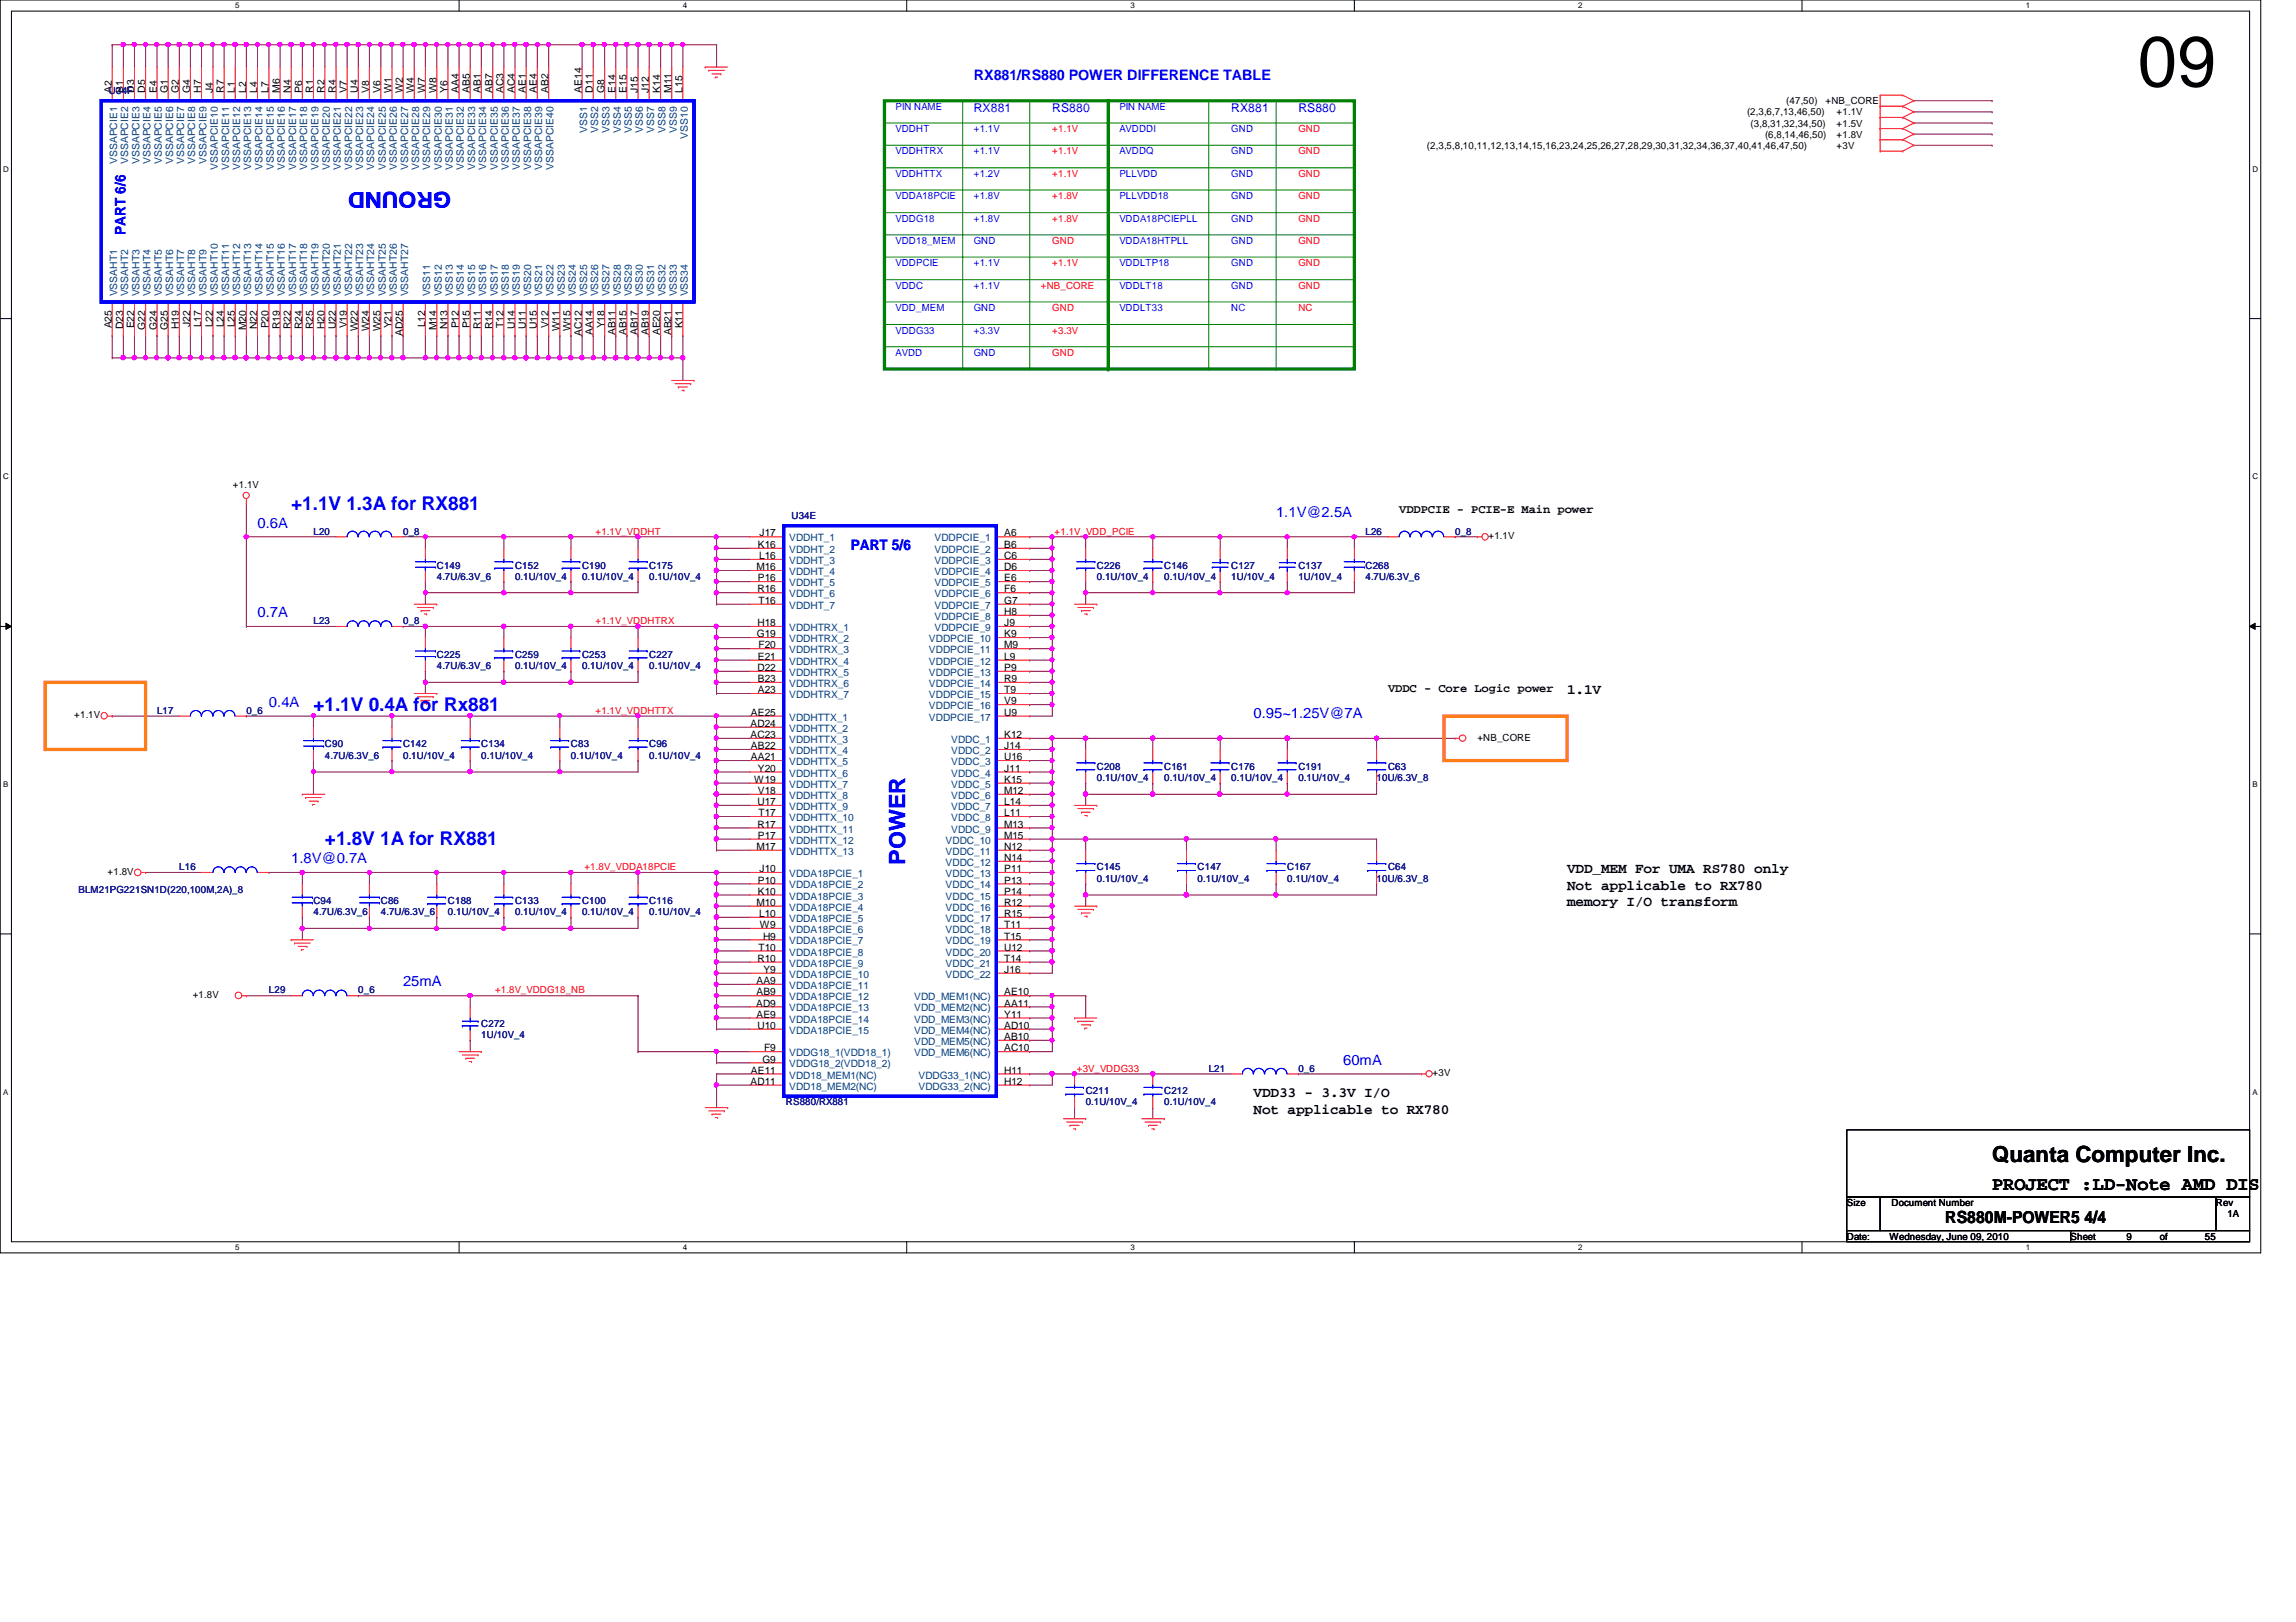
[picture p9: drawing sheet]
<svg xmlns="http://www.w3.org/2000/svg" width="297mm" height="210mm" viewBox="0 0 297 210" stroke-linecap="round" stroke-linejoin="round" font-family="sans-serif">
<defs><g id="words">
<text font-size="9.2" x="276.6" y="11.2">09</text>
<g font-size="2.9" fill="#00f">
<text x="58.4" y="24.9" transform="rotate(180 58.4 24.9)">GROUND</text>
<text x="117.1" y="111.9" transform="rotate(-90 117.1 111.9)">POWER</text>
</g>
<text font-size="2.9" x="257.7" y="150.3">Quanta Computer Inc.</text>
<g font-size="2.5" fill="#00f">
<text x="37.7" y="66">+1.1V 1.3A for RX881</text>
<text x="40.6" y="92">+1.1V 0.4A for Rx881</text>
<text x="42" y="109.4">+1.8V 1A for RX881</text>
</g>
<text font-size="2.5" x="257.7" y="154">PROJECT :LD-Note AMD DIS</text>
<text font-size="2.2" x="251.7" y="158.2">RS880M-POWER5 4/4</text>
<g font-size="1.9" fill="#00f">
<text x="126" y="10.4">RX881/RS880 POWER DIFFERENCE TABLE</text>
<text x="16.3" y="30.4" transform="rotate(-90 16.3 30.4)">PART 6/6</text>
<text x="33.3" y="68.3">0.6A</text>
<text x="110.1" y="71.2">PART 5/6</text>
<text x="165.1" y="66.8">1.1V@2.5A</text>
<text x="33.3" y="79.9">0.7A</text>
<text x="34.8" y="91.4">0.4A</text>
<text x="162.2" y="92.9">0.95~1.25V@7A</text>
<text x="37.7" y="111.7">1.8V@0.7A</text>
<text x="52.2" y="127.6">25mA</text>
<text x="173.8" y="137.8">60mA</text>
</g>
<g font-size="1.9">
<text x="202.7" y="89.9">1.1V</text>
<text x="202.7" y="113">VDD_MEM For UMA RS780 only</text>
<text x="202.7" y="115.1">Not applicable to RX780</text>
<text x="202.7" y="117.3">memory I/O transform</text>
<text x="162.2" y="142">VDD33 - 3.3V I/O</text>
<text x="162.2" y="144.1">Not applicable to RX780</text>
</g>
<g font-size="1.6" fill="#00f">
<text x="126" y="14.5">RX881</text>
<text x="136.1" y="14.5">RS880</text>
<text x="159.3" y="14.5">RX881</text>
<text x="168" y="14.5">RS880</text>
</g>
<g font-size="1.6">
<text x="181" y="66.4">VDDPCIE - PCIE-E Main power</text>
<text x="179.6" y="89.6">VDDC - Core Logic power</text>
</g>
<g font-size="1.3" fill="#000080">
<text x="14.1" y="12.2">U34F</text>
<text x="40.6" y="69.2">L20</text>
<text x="52.2" y="69.2">0_8</text>
<text x="102.4" y="67.2">U34E</text>
<text x="176.7" y="69.2">L26</text>
<text x="188.3" y="69.2">0_8</text>
<text x="56.5" y="73.6">C149</text>
<text x="56.5" y="75">4.7U/6.3V_6</text>
<text x="66.6" y="73.6">C152</text>
<text x="66.6" y="75">0.1U/10V_4</text>
<text x="75.3" y="73.6">C190</text>
<text x="75.3" y="75">0.1U/10V_4</text>
<text x="84" y="73.6">C175</text>
<text x="84" y="75">0.1U/10V_4</text>
<text x="141.9" y="73.6">C226</text>
<text x="141.9" y="75">0.1U/10V_4</text>
<text x="150.6" y="73.6">C146</text>
<text x="150.6" y="75">0.1U/10V_4</text>
<text x="159.3" y="73.6">C127</text>
<text x="159.3" y="75">1U/10V_4</text>
<text x="168" y="73.6">C137</text>
<text x="168" y="75">1U/10V_4</text>
<text x="176.7" y="73.6">C268</text>
<text x="176.7" y="75">4.7U/6.3V_6</text>
<text x="40.6" y="80.8">L23</text>
<text x="52.2" y="80.8">0_8</text>
<text x="56.5" y="85.1">C225</text>
<text x="56.5" y="86.6">4.7U/6.3V_6</text>
<text x="66.6" y="85.1">C259</text>
<text x="66.6" y="86.6">0.1U/10V_4</text>
<text x="75.3" y="85.1">C253</text>
<text x="75.3" y="86.6">0.1U/10V_4</text>
<text x="84" y="85.1">C227</text>
<text x="84" y="86.6">0.1U/10V_4</text>
<text x="20.3" y="92.4">L17</text>
<text x="31.9" y="92.4">0_6</text>
<text x="42" y="96.7">C90</text>
<text x="42" y="98.2">4.7U/6.3V_6</text>
<text x="52.2" y="96.7">C142</text>
<text x="52.2" y="98.2">0.1U/10V_4</text>
<text x="62.3" y="96.7">C134</text>
<text x="62.3" y="98.2">0.1U/10V_4</text>
<text x="73.9" y="96.7">C83</text>
<text x="73.9" y="98.2">0.1U/10V_4</text>
<text x="84" y="96.7">C96</text>
<text x="84" y="98.2">0.1U/10V_4</text>
<text x="141.9" y="99.6">C208</text>
<text x="141.9" y="101.1">0.1U/10V_4</text>
<text x="150.6" y="99.6">C161</text>
<text x="150.6" y="101.1">0.1U/10V_4</text>
<text x="159.3" y="99.6">C176</text>
<text x="159.3" y="101.1">0.1U/10V_4</text>
<text x="168" y="99.6">C191</text>
<text x="168" y="101.1">0.1U/10V_4</text>
<text x="178.1" y="101.1">10U/6.3V_8</text>
<text x="179.6" y="99.6">C63</text>
<text x="23.2" y="112.6">L16</text>
<text x="141.9" y="112.6">C145</text>
<text x="154.9" y="112.6">C147</text>
<text x="166.5" y="112.6">C167</text>
<text x="179.6" y="112.6">C64</text>
<text x="10.2" y="115.6">BLM21PG221SN1D(220,100M,2A)_8</text>
<text x="40.6" y="117">C94</text>
<text x="40.6" y="118.4">4.7U/6.3V_6</text>
<text x="49.3" y="117">C86</text>
<text x="49.3" y="118.4">4.7U/6.3V_6</text>
<text x="58" y="117">C188</text>
<text x="58" y="118.4">0.1U/10V_4</text>
<text x="66.6" y="117">C133</text>
<text x="66.6" y="118.4">0.1U/10V_4</text>
<text x="75.3" y="117">C100</text>
<text x="75.3" y="118.4">0.1U/10V_4</text>
<text x="84" y="117">C116</text>
<text x="84" y="118.4">0.1U/10V_4</text>
<text x="141.9" y="114.1">0.1U/10V_4</text>
<text x="154.9" y="114.1">0.1U/10V_4</text>
<text x="166.5" y="114.1">0.1U/10V_4</text>
<text x="178.1" y="114.1">10U/6.3V_8</text>
<text x="34.8" y="128.6">L29</text>
<text x="46.4" y="128.6">0_6</text>
<text x="62.3" y="132.9">C272</text>
<text x="62.3" y="134.4">1U/10V_4</text>
<text x="101.7" y="143">RS880/RX881</text>
<text x="140.5" y="141.6">C211</text>
<text x="140.5" y="143">0.1U/10V_4</text>
<text x="150.6" y="141.6">C212</text>
<text x="150.6" y="143">0.1U/10V_4</text>
<text x="156.4" y="138.7">L21</text>
<text x="168" y="138.7">0_6</text>
</g>
<g font-size="1.3">
<text x="14.5" y="12" transform="rotate(-90 14.5 12)">A2</text>
<text x="15.9" y="12" transform="rotate(-90 15.9 12)">B1</text>
<text x="17.4" y="12" transform="rotate(-90 17.4 12)">D3</text>
<text x="18.8" y="12" transform="rotate(-90 18.8 12)">D5</text>
<text x="20.3" y="12" transform="rotate(-90 20.3 12)">E4</text>
<text x="21.7" y="12" transform="rotate(-90 21.7 12)">G1</text>
<text x="23.2" y="12" transform="rotate(-90 23.2 12)">G2</text>
<text x="24.6" y="12" transform="rotate(-90 24.6 12)">G4</text>
<text x="26" y="12" transform="rotate(-90 26 12)">H7</text>
<text x="27.5" y="12" transform="rotate(-90 27.5 12)">J4</text>
<text x="29" y="12" transform="rotate(-90 29 12)">R7</text>
<text x="30.4" y="12" transform="rotate(-90 30.4 12)">L1</text>
<text x="31.8" y="12" transform="rotate(-90 31.8 12)">L2</text>
<text x="33.3" y="12" transform="rotate(-90 33.3 12)">L4</text>
<text x="34.8" y="12" transform="rotate(-90 34.8 12)">L7</text>
<text x="36.2" y="12" transform="rotate(-90 36.2 12)">M6</text>
<text x="37.6" y="12" transform="rotate(-90 37.6 12)">N4</text>
<text x="39.1" y="12" transform="rotate(-90 39.1 12)">P6</text>
<text x="40.5" y="12" transform="rotate(-90 40.5 12)">R1</text>
<text x="42" y="12" transform="rotate(-90 42 12)">R2</text>
<text x="43.4" y="12" transform="rotate(-90 43.4 12)">R4</text>
<text x="44.9" y="12" transform="rotate(-90 44.9 12)">V7</text>
<text x="46.3" y="12" transform="rotate(-90 46.3 12)">U4</text>
<text x="47.7" y="12" transform="rotate(-90 47.7 12)">V8</text>
<text x="49.2" y="12" transform="rotate(-90 49.2 12)">V6</text>
<text x="50.7" y="12" transform="rotate(-90 50.7 12)">W1</text>
<text x="52.1" y="12" transform="rotate(-90 52.1 12)">W2</text>
<text x="53.5" y="12" transform="rotate(-90 53.5 12)">W4</text>
<text x="55" y="12" transform="rotate(-90 55 12)">W7</text>
<text x="56.5" y="12" transform="rotate(-90 56.5 12)">W8</text>
<text x="57.9" y="12" transform="rotate(-90 57.9 12)">Y6</text>
<text x="59.3" y="12" transform="rotate(-90 59.3 12)">AA4</text>
<text x="60.8" y="12" transform="rotate(-90 60.8 12)">AB5</text>
<text x="62.2" y="12" transform="rotate(-90 62.2 12)">AB1</text>
<text x="63.7" y="12" transform="rotate(-90 63.7 12)">AB7</text>
<text x="65.1" y="12" transform="rotate(-90 65.1 12)">AC3</text>
<text x="66.6" y="12" transform="rotate(-90 66.6 12)">AC4</text>
<text x="68" y="12" transform="rotate(-90 68 12)">AE1</text>
<text x="69.5" y="12" transform="rotate(-90 69.5 12)">AE4</text>
<text x="70.9" y="12" transform="rotate(-90 70.9 12)">AB2</text>
<text x="75.3" y="12" transform="rotate(-90 75.3 12)">AE14</text>
<text x="76.7" y="12" transform="rotate(-90 76.7 12)">D11</text>
<text x="78.2" y="12" transform="rotate(-90 78.2 12)">G8</text>
<text x="79.6" y="12" transform="rotate(-90 79.6 12)">E14</text>
<text x="81.1" y="12" transform="rotate(-90 81.1 12)">E15</text>
<text x="82.5" y="12" transform="rotate(-90 82.5 12)">J15</text>
<text x="83.9" y="12" transform="rotate(-90 83.9 12)">J12</text>
<text x="85.4" y="12" transform="rotate(-90 85.4 12)">K14</text>
<text x="86.9" y="12" transform="rotate(-90 86.9 12)">M11</text>
<text x="88.3" y="12" transform="rotate(-90 88.3 12)">L15</text>
<text x="226" y="14.9">(2,3,6,7,13,46,50)</text>
<text x="226.5" y="16.4">(3,8,31,32,34,50)</text>
<text x="228.3" y="17.8">(6,8,14,46,50)</text>
<text x="231.1" y="13.5">(47,50)</text>
<text x="236.2" y="13.5">+NB_CORE</text>
<text x="237.6" y="14.9">+1.1V</text>
<text x="237.6" y="17.8">+1.8V</text>
<text x="237.6" y="16.4">+1.5V</text>
<text x="184.6" y="19.3">(2,3,5,8,10,11,12,13,14,15,16,23,24,25,26,27,28,29,30,31,32,34,36,37,40,41,46,47,50)</text>
<text x="237.6" y="19.3">+3V</text>
<text x="14.5" y="42.5" transform="rotate(-90 14.5 42.5)">A25</text>
<text x="15.9" y="42.6" transform="rotate(-90 15.9 42.6)">D23</text>
<text x="17.4" y="42.5" transform="rotate(-90 17.4 42.5)">E22</text>
<text x="18.8" y="42.7" transform="rotate(-90 18.8 42.7)">G22</text>
<text x="20.3" y="42.7" transform="rotate(-90 20.3 42.7)">G24</text>
<text x="21.7" y="42.7" transform="rotate(-90 21.7 42.7)">G25</text>
<text x="23.2" y="42.6" transform="rotate(-90 23.2 42.6)">H19</text>
<text x="24.6" y="42.3" transform="rotate(-90 24.6 42.3)">J22</text>
<text x="26" y="42.4" transform="rotate(-90 26 42.4)">L17</text>
<text x="27.5" y="42.4" transform="rotate(-90 27.5 42.4)">L22</text>
<text x="29" y="42.4" transform="rotate(-90 29 42.4)">L24</text>
<text x="30.4" y="42.4" transform="rotate(-90 30.4 42.4)">L25</text>
<text x="31.8" y="42.7" transform="rotate(-90 31.8 42.7)">M20</text>
<text x="33.3" y="42.6" transform="rotate(-90 33.3 42.6)">N22</text>
<text x="34.8" y="42.5" transform="rotate(-90 34.8 42.5)">P20</text>
<text x="36.2" y="42.6" transform="rotate(-90 36.2 42.6)">R19</text>
<text x="37.6" y="42.6" transform="rotate(-90 37.6 42.6)">R22</text>
<text x="39.1" y="42.6" transform="rotate(-90 39.1 42.6)">R24</text>
<text x="40.5" y="42.6" transform="rotate(-90 40.5 42.6)">R25</text>
<text x="42" y="42.6" transform="rotate(-90 42 42.6)">H20</text>
<text x="43.4" y="42.6" transform="rotate(-90 43.4 42.6)">U22</text>
<text x="44.9" y="42.5" transform="rotate(-90 44.9 42.5)">V19</text>
<text x="46.3" y="42.9" transform="rotate(-90 46.3 42.9)">W22</text>
<text x="47.7" y="42.9" transform="rotate(-90 47.7 42.9)">W24</text>
<text x="49.2" y="42.9" transform="rotate(-90 49.2 42.9)">W25</text>
<text x="50.7" y="42.5" transform="rotate(-90 50.7 42.5)">Y21</text>
<text x="52.1" y="43.5" transform="rotate(-90 52.1 43.5)">AD25</text>
<text x="55" y="42.4" transform="rotate(-90 55 42.4)">L12</text>
<text x="56.5" y="42.7" transform="rotate(-90 56.5 42.7)">M14</text>
<text x="57.9" y="42.6" transform="rotate(-90 57.9 42.6)">N13</text>
<text x="59.3" y="42.5" transform="rotate(-90 59.3 42.5)">P12</text>
<text x="60.8" y="42.5" transform="rotate(-90 60.8 42.5)">P15</text>
<text x="62.2" y="42.6" transform="rotate(-90 62.2 42.6)">R11</text>
<text x="63.7" y="42.6" transform="rotate(-90 63.7 42.6)">R14</text>
<text x="65.1" y="42.4" transform="rotate(-90 65.1 42.4)">T12</text>
<text x="66.6" y="42.6" transform="rotate(-90 66.6 42.6)">U14</text>
<text x="68" y="42.6" transform="rotate(-90 68 42.6)">U11</text>
<text x="69.5" y="42.6" transform="rotate(-90 69.5 42.6)">U15</text>
<text x="70.9" y="42.5" transform="rotate(-90 70.9 42.5)">V12</text>
<text x="72.4" y="42.9" transform="rotate(-90 72.4 42.9)">W11</text>
<text x="73.8" y="42.9" transform="rotate(-90 73.8 42.9)">W15</text>
<text x="75.3" y="43.5" transform="rotate(-90 75.3 43.5)">AC12</text>
<text x="76.7" y="43.4" transform="rotate(-90 76.7 43.4)">AA14</text>
<text x="78.2" y="42.5" transform="rotate(-90 78.2 42.5)">Y18</text>
<text x="79.6" y="43.4" transform="rotate(-90 79.6 43.4)">AB11</text>
<text x="81.1" y="43.4" transform="rotate(-90 81.1 43.4)">AB15</text>
<text x="82.5" y="43.4" transform="rotate(-90 82.5 43.4)">AB17</text>
<text x="83.9" y="43.4" transform="rotate(-90 83.9 43.4)">AB19</text>
<text x="85.4" y="43.4" transform="rotate(-90 85.4 43.4)">AE20</text>
<text x="86.9" y="43.4" transform="rotate(-90 86.9 43.4)">AB21</text>
<text x="88.3" y="42.5" transform="rotate(-90 88.3 42.5)">K11</text>
<text x="30.1" y="63.2">+1.1V</text>
<text x="98" y="70.9">K16</text>
<text x="98.3" y="69.4">J17</text>
<text x="129.9" y="69.4">A6</text>
<text x="129.9" y="70.9">B6</text>
<text x="192.6" y="69.8">+1.1V</text>
<text x="97.9" y="73.8">M16</text>
<text x="98" y="76.7">R16</text>
<text x="98" y="75.2">P16</text>
<text x="98.2" y="72.3">L16</text>
<text x="129.9" y="72.3">C6</text>
<text x="129.9" y="73.8">D6</text>
<text x="129.9" y="75.2">E6</text>
<text x="129.9" y="76.7">F6</text>
<text x="97.9" y="82.5">G19</text>
<text x="98" y="81">H18</text>
<text x="98.1" y="78.1">T16</text>
<text x="98.1" y="83.9">F20</text>
<text x="129.9" y="78.1">G7</text>
<text x="129.9" y="79.6">H8</text>
<text x="129.9" y="81">J9</text>
<text x="129.9" y="83.9">M9</text>
<text x="129.9" y="82.5">K9</text>
<text x="98" y="86.8">D22</text>
<text x="98" y="85.4">E21</text>
<text x="98" y="88.3">B23</text>
<text x="98" y="89.7">A23</text>
<text x="129.9" y="85.4">L9</text>
<text x="129.9" y="86.8">P9</text>
<text x="129.9" y="88.3">R9</text>
<text x="129.9" y="89.7">T9</text>
<text x="9.6" y="93">+1.1V</text>
<text x="97.1" y="94.1">AD24</text>
<text x="97.1" y="95.5">AC23</text>
<text x="97.2" y="92.6">AE25</text>
<text x="129.9" y="95.5">K12</text>
<text x="129.9" y="91.1">V9</text>
<text x="129.9" y="92.6">U9</text>
<text x="191.1" y="95.8">+NB_CORE</text>
<text x="97.2" y="96.9">AB22</text>
<text x="97.2" y="98.4">AA21</text>
<text x="97.6" y="101.3">W19</text>
<text x="98" y="99.9">Y20</text>
<text x="129.9" y="96.9">J14</text>
<text x="129.9" y="98.4">U16</text>
<text x="129.9" y="99.9">J11</text>
<text x="129.9" y="101.3">K15</text>
<text x="98" y="104.2">U17</text>
<text x="98" y="107.1">R17</text>
<text x="98" y="102.7">V18</text>
<text x="98.1" y="105.6">T17</text>
<text x="129.9" y="102.7">M12</text>
<text x="129.9" y="104.2">L14</text>
<text x="129.9" y="105.6">L11</text>
<text x="129.9" y="107.1">M13</text>
<text x="13.9" y="113.2">+1.8V</text>
<text x="97.9" y="110">M17</text>
<text x="98" y="108.5">P17</text>
<text x="98.3" y="112.9">J10</text>
<text x="129.9" y="108.5">M15</text>
<text x="129.9" y="110">N12</text>
<text x="129.9" y="111.4">N14</text>
<text x="129.9" y="112.9">P11</text>
<text x="97.9" y="117.2">M10</text>
<text x="98" y="114.3">P10</text>
<text x="98" y="115.8">K10</text>
<text x="98.2" y="118.7">L10</text>
<text x="129.9" y="114.3">P13</text>
<text x="129.9" y="115.8">P14</text>
<text x="129.9" y="117.2">R12</text>
<text x="129.9" y="118.7">R15</text>
<text x="98" y="124.5">R10</text>
<text x="98.1" y="123">T10</text>
<text x="98.3" y="120.1">W9</text>
<text x="98.7" y="121.6">H9</text>
<text x="98.8" y="125.9">Y9</text>
<text x="129.9" y="120.1">T11</text>
<text x="129.9" y="121.6">T15</text>
<text x="129.9" y="123">U12</text>
<text x="129.9" y="124.5">T14</text>
<text x="129.9" y="125.9">J16</text>
<text x="24.9" y="129.2">+1.8V</text>
<text x="97.8" y="130.3">AD9</text>
<text x="97.9" y="127.3">AA9</text>
<text x="97.9" y="128.8">AB9</text>
<text x="97.9" y="131.7">AE9</text>
<text x="129.9" y="128.8">AE10</text>
<text x="129.9" y="130.3">AA11</text>
<text x="129.9" y="131.7">Y11</text>
<text x="98" y="133.1">U10</text>
<text x="98.6" y="137.5">G9</text>
<text x="98.8" y="136.1">F9</text>
<text x="129.9" y="133.1">AD10</text>
<text x="129.9" y="136.1">AC10</text>
<text x="129.9" y="134.6">AB10</text>
<text x="97.1" y="140.4">AD11</text>
<text x="97.2" y="138.9">AE11</text>
<text x="129.9" y="138.9">H11</text>
<text x="129.9" y="140.4">H12</text>
<text x="185.3" y="139.3">+3V</text>
<text x="238.9" y="156.1">Size</text>
<text x="238.9" y="160.4">Date:</text>
<text x="244.4" y="160.4">Wednesday, June 09, 2010</text>
<text x="244.7" y="156.1">Document Number</text>
<text x="267.9" y="160.4">Sheet</text>
<text x="275.1" y="160.4">9</text>
<text x="279.4" y="160.4">of</text>
<text x="285.2" y="160.4">55</text>
<text x="286.7" y="156.1">Rev</text>
<text x="288.2" y="157.5">1A</text>
</g>
<g font-size="1.3" fill="#004080">
<text x="75.9" y="17.2" transform="rotate(-90 75.9 17.2)">VSS1</text>
<text x="77.4" y="17.2" transform="rotate(-90 77.4 17.2)">VSS2</text>
<text x="78.9" y="17.2" transform="rotate(-90 78.9 17.2)">VSS3</text>
<text x="80.3" y="17.2" transform="rotate(-90 80.3 17.2)">VSS4</text>
<text x="81.7" y="17.2" transform="rotate(-90 81.7 17.2)">VSS5</text>
<text x="83.2" y="17.2" transform="rotate(-90 83.2 17.2)">VSS6</text>
<text x="84.6" y="17.2" transform="rotate(-90 84.6 17.2)">VSS7</text>
<text x="86.1" y="17.2" transform="rotate(-90 86.1 17.2)">VSS8</text>
<text x="87.5" y="17.2" transform="rotate(-90 87.5 17.2)">VSS9</text>
<text x="89" y="17.9" transform="rotate(-90 89 17.9)">VSS10</text>
<text x="15.2" y="21.2" transform="rotate(-90 15.2 21.2)">VSSAPCIE1</text>
<text x="16.6" y="21.2" transform="rotate(-90 16.6 21.2)">VSSAPCIE2</text>
<text x="18" y="21.2" transform="rotate(-90 18 21.2)">VSSAPCIE3</text>
<text x="19.5" y="21.2" transform="rotate(-90 19.5 21.2)">VSSAPCIE4</text>
<text x="21" y="21.2" transform="rotate(-90 21 21.2)">VSSAPCIE5</text>
<text x="22.4" y="21.2" transform="rotate(-90 22.4 21.2)">VSSAPCIE6</text>
<text x="23.8" y="21.2" transform="rotate(-90 23.8 21.2)">VSSAPCIE7</text>
<text x="25.3" y="21.2" transform="rotate(-90 25.3 21.2)">VSSAPCIE8</text>
<text x="26.7" y="21.2" transform="rotate(-90 26.7 21.2)">VSSAPCIE9</text>
<text x="28.2" y="22" transform="rotate(-90 28.2 22)">VSSAPCIE10</text>
<text x="29.6" y="22" transform="rotate(-90 29.6 22)">VSSAPCIE11</text>
<text x="31.1" y="22" transform="rotate(-90 31.1 22)">VSSAPCIE12</text>
<text x="32.5" y="22" transform="rotate(-90 32.5 22)">VSSAPCIE13</text>
<text x="33.9" y="22" transform="rotate(-90 33.9 22)">VSSAPCIE14</text>
<text x="35.4" y="22" transform="rotate(-90 35.4 22)">VSSAPCIE15</text>
<text x="36.9" y="22" transform="rotate(-90 36.9 22)">VSSAPCIE16</text>
<text x="38.3" y="22" transform="rotate(-90 38.3 22)">VSSAPCIE17</text>
<text x="39.7" y="22" transform="rotate(-90 39.7 22)">VSSAPCIE18</text>
<text x="41.2" y="22" transform="rotate(-90 41.2 22)">VSSAPCIE19</text>
<text x="42.7" y="22" transform="rotate(-90 42.7 22)">VSSAPCIE20</text>
<text x="44.1" y="22" transform="rotate(-90 44.1 22)">VSSAPCIE21</text>
<text x="45.5" y="22" transform="rotate(-90 45.5 22)">VSSAPCIE22</text>
<text x="47" y="22" transform="rotate(-90 47 22)">VSSAPCIE23</text>
<text x="48.4" y="22" transform="rotate(-90 48.4 22)">VSSAPCIE24</text>
<text x="49.9" y="22" transform="rotate(-90 49.9 22)">VSSAPCIE25</text>
<text x="51.3" y="22" transform="rotate(-90 51.3 22)">VSSAPCIE26</text>
<text x="52.8" y="22" transform="rotate(-90 52.8 22)">VSSAPCIE27</text>
<text x="54.2" y="22" transform="rotate(-90 54.2 22)">VSSAPCIE28</text>
<text x="55.7" y="22" transform="rotate(-90 55.7 22)">VSSAPCIE29</text>
<text x="57.1" y="22" transform="rotate(-90 57.1 22)">VSSAPCIE30</text>
<text x="58.6" y="22" transform="rotate(-90 58.6 22)">VSSAPCIE31</text>
<text x="60" y="22" transform="rotate(-90 60 22)">VSSAPCIE32</text>
<text x="61.5" y="22" transform="rotate(-90 61.5 22)">VSSAPCIE33</text>
<text x="62.9" y="22" transform="rotate(-90 62.9 22)">VSSAPCIE34</text>
<text x="64.4" y="22" transform="rotate(-90 64.4 22)">VSSAPCIE35</text>
<text x="65.8" y="22" transform="rotate(-90 65.8 22)">VSSAPCIE36</text>
<text x="67.3" y="22" transform="rotate(-90 67.3 22)">VSSAPCIE37</text>
<text x="68.7" y="22" transform="rotate(-90 68.7 22)">VSSAPCIE38</text>
<text x="70.1" y="22" transform="rotate(-90 70.1 22)">VSSAPCIE39</text>
<text x="71.6" y="22" transform="rotate(-90 71.6 22)">VSSAPCIE40</text>
<text x="15.2" y="38.4" transform="rotate(-90 15.2 38.4)">VSSAHT1</text>
<text x="16.6" y="38.4" transform="rotate(-90 16.6 38.4)">VSSAHT2</text>
<text x="18" y="38.4" transform="rotate(-90 18 38.4)">VSSAHT3</text>
<text x="19.5" y="38.4" transform="rotate(-90 19.5 38.4)">VSSAHT4</text>
<text x="21" y="38.4" transform="rotate(-90 21 38.4)">VSSAHT5</text>
<text x="22.4" y="38.4" transform="rotate(-90 22.4 38.4)">VSSAHT6</text>
<text x="23.8" y="38.4" transform="rotate(-90 23.8 38.4)">VSSAHT7</text>
<text x="25.3" y="38.4" transform="rotate(-90 25.3 38.4)">VSSAHT8</text>
<text x="26.7" y="38.4" transform="rotate(-90 26.7 38.4)">VSSAHT9</text>
<text x="28.2" y="38.4" transform="rotate(-90 28.2 38.4)">VSSAHT10</text>
<text x="29.6" y="38.4" transform="rotate(-90 29.6 38.4)">VSSAHT11</text>
<text x="31.1" y="38.4" transform="rotate(-90 31.1 38.4)">VSSAHT12</text>
<text x="32.5" y="38.4" transform="rotate(-90 32.5 38.4)">VSSAHT13</text>
<text x="33.9" y="38.4" transform="rotate(-90 33.9 38.4)">VSSAHT14</text>
<text x="35.4" y="38.4" transform="rotate(-90 35.4 38.4)">VSSAHT15</text>
<text x="36.9" y="38.4" transform="rotate(-90 36.9 38.4)">VSSAHT16</text>
<text x="38.3" y="38.4" transform="rotate(-90 38.3 38.4)">VSSAHT17</text>
<text x="39.7" y="38.4" transform="rotate(-90 39.7 38.4)">VSSAHT18</text>
<text x="41.2" y="38.4" transform="rotate(-90 41.2 38.4)">VSSAHT19</text>
<text x="42.7" y="38.4" transform="rotate(-90 42.7 38.4)">VSSAHT20</text>
<text x="44.1" y="38.4" transform="rotate(-90 44.1 38.4)">VSSAHT21</text>
<text x="45.5" y="38.4" transform="rotate(-90 45.5 38.4)">VSSAHT22</text>
<text x="47" y="38.4" transform="rotate(-90 47 38.4)">VSSAHT23</text>
<text x="48.4" y="38.4" transform="rotate(-90 48.4 38.4)">VSSAHT24</text>
<text x="49.9" y="38.4" transform="rotate(-90 49.9 38.4)">VSSAHT25</text>
<text x="51.3" y="38.4" transform="rotate(-90 51.3 38.4)">VSSAHT26</text>
<text x="52.8" y="38.4" transform="rotate(-90 52.8 38.4)">VSSAHT27</text>
<text x="55.7" y="38.4" transform="rotate(-90 55.7 38.4)">VSS11</text>
<text x="57.1" y="38.4" transform="rotate(-90 57.1 38.4)">VSS12</text>
<text x="58.6" y="38.4" transform="rotate(-90 58.6 38.4)">VSS13</text>
<text x="60" y="38.4" transform="rotate(-90 60 38.4)">VSS14</text>
<text x="61.5" y="38.4" transform="rotate(-90 61.5 38.4)">VSS15</text>
<text x="62.9" y="38.4" transform="rotate(-90 62.9 38.4)">VSS16</text>
<text x="64.4" y="38.4" transform="rotate(-90 64.4 38.4)">VSS17</text>
<text x="65.8" y="38.4" transform="rotate(-90 65.8 38.4)">VSS18</text>
<text x="67.3" y="38.4" transform="rotate(-90 67.3 38.4)">VSS19</text>
<text x="68.7" y="38.4" transform="rotate(-90 68.7 38.4)">VSS20</text>
<text x="70.1" y="38.4" transform="rotate(-90 70.1 38.4)">VSS21</text>
<text x="71.6" y="38.4" transform="rotate(-90 71.6 38.4)">VSS22</text>
<text x="73.1" y="38.4" transform="rotate(-90 73.1 38.4)">VSS23</text>
<text x="74.5" y="38.4" transform="rotate(-90 74.5 38.4)">VSS24</text>
<text x="75.9" y="38.4" transform="rotate(-90 75.9 38.4)">VSS25</text>
<text x="77.4" y="38.4" transform="rotate(-90 77.4 38.4)">VSS26</text>
<text x="78.9" y="38.4" transform="rotate(-90 78.9 38.4)">VSS27</text>
<text x="80.3" y="38.4" transform="rotate(-90 80.3 38.4)">VSS28</text>
<text x="81.7" y="38.4" transform="rotate(-90 81.7 38.4)">VSS29</text>
<text x="83.2" y="38.4" transform="rotate(-90 83.2 38.4)">VSS30</text>
<text x="84.6" y="38.4" transform="rotate(-90 84.6 38.4)">VSS31</text>
<text x="86.1" y="38.4" transform="rotate(-90 86.1 38.4)">VSS32</text>
<text x="87.5" y="38.4" transform="rotate(-90 87.5 38.4)">VSS33</text>
<text x="89" y="38.4" transform="rotate(-90 89 38.4)">VSS34</text>
<text x="102.1" y="70.1">VDDHT_1</text>
<text x="102.1" y="71.5">VDDHT_2</text>
<text x="120.9" y="70.1">VDDPCIE_1</text>
<text x="120.9" y="71.5">VDDPCIE_2</text>
<text x="102.1" y="73">VDDHT_3</text>
<text x="102.1" y="74.4">VDDHT_4</text>
<text x="102.1" y="75.9">VDDHT_5</text>
<text x="102.1" y="77.3">VDDHT_6</text>
<text x="120.9" y="73">VDDPCIE_3</text>
<text x="120.9" y="74.4">VDDPCIE_4</text>
<text x="120.9" y="75.9">VDDPCIE_5</text>
<text x="120.9" y="77.3">VDDPCIE_6</text>
<text x="102.1" y="78.8">VDDHT_7</text>
<text x="102.1" y="81.7">VDDHTRX_1</text>
<text x="102.1" y="83.1">VDDHTRX_2</text>
<text x="120.2" y="83.1">VDDPCIE_10</text>
<text x="120.9" y="78.8">VDDPCIE_7</text>
<text x="120.9" y="80.2">VDDPCIE_8</text>
<text x="120.9" y="81.7">VDDPCIE_9</text>
<text x="102.1" y="84.5">VDDHTRX_3</text>
<text x="102.1" y="86">VDDHTRX_4</text>
<text x="102.1" y="87.5">VDDHTRX_5</text>
<text x="102.1" y="88.9">VDDHTRX_6</text>
<text x="120.2" y="84.5">VDDPCIE_11</text>
<text x="120.2" y="86">VDDPCIE_12</text>
<text x="120.2" y="87.5">VDDPCIE_13</text>
<text x="120.2" y="88.9">VDDPCIE_14</text>
<text x="102.1" y="93.3">VDDHTTX_1</text>
<text x="102.1" y="94.7">VDDHTTX_2</text>
<text x="102.1" y="90.3">VDDHTRX_7</text>
<text x="120.2" y="90.3">VDDPCIE_15</text>
<text x="120.2" y="91.8">VDDPCIE_16</text>
<text x="120.2" y="93.3">VDDPCIE_17</text>
<text x="102.1" y="96.1">VDDHTTX_3</text>
<text x="102.1" y="97.6">VDDHTTX_4</text>
<text x="102.1" y="99">VDDHTTX_5</text>
<text x="102.1" y="100.5">VDDHTTX_6</text>
<text x="102.1" y="101.9">VDDHTTX_7</text>
<text x="123.1" y="96.1">VDDC_1</text>
<text x="123.1" y="97.6">VDDC_2</text>
<text x="123.1" y="99">VDDC_3</text>
<text x="123.1" y="100.5">VDDC_4</text>
<text x="123.1" y="101.9">VDDC_5</text>
<text x="102.1" y="103.4">VDDHTTX_8</text>
<text x="102.1" y="104.8">VDDHTTX_9</text>
<text x="102.1" y="106.3">VDDHTTX_10</text>
<text x="102.1" y="107.7">VDDHTTX_11</text>
<text x="123.1" y="103.4">VDDC_6</text>
<text x="123.1" y="104.8">VDDC_7</text>
<text x="123.1" y="106.3">VDDC_8</text>
<text x="123.1" y="107.7">VDDC_9</text>
<text x="102.1" y="113.5">VDDA18PCIE_1</text>
<text x="102.1" y="109.2">VDDHTTX_12</text>
<text x="102.1" y="110.6">VDDHTTX_13</text>
<text x="122.3" y="109.2">VDDC_10</text>
<text x="122.3" y="110.6">VDDC_11</text>
<text x="122.3" y="112.1">VDDC_12</text>
<text x="122.3" y="113.5">VDDC_13</text>
<text x="102.1" y="115">VDDA18PCIE_2</text>
<text x="102.1" y="116.4">VDDA18PCIE_3</text>
<text x="102.1" y="117.9">VDDA18PCIE_4</text>
<text x="102.1" y="119.3">VDDA18PCIE_5</text>
<text x="122.3" y="115">VDDC_14</text>
<text x="122.3" y="116.4">VDDC_15</text>
<text x="122.3" y="117.9">VDDC_16</text>
<text x="122.3" y="119.3">VDDC_17</text>
<text x="102.1" y="120.7">VDDA18PCIE_6</text>
<text x="102.1" y="122.2">VDDA18PCIE_7</text>
<text x="102.1" y="123.7">VDDA18PCIE_8</text>
<text x="102.1" y="125.1">VDDA18PCIE_9</text>
<text x="122.3" y="120.7">VDDC_18</text>
<text x="122.3" y="122.2">VDDC_19</text>
<text x="122.3" y="123.7">VDDC_20</text>
<text x="122.3" y="125.1">VDDC_21</text>
<text x="102.1" y="126.5">VDDA18PCIE_10</text>
<text x="102.1" y="128">VDDA18PCIE_11</text>
<text x="102.1" y="129.5">VDDA18PCIE_12</text>
<text x="102.1" y="130.9">VDDA18PCIE_13</text>
<text x="118.3" y="129.5">VDD_MEM1(NC)</text>
<text x="118.3" y="130.9">VDD_MEM2(NC)</text>
<text x="122.3" y="126.5">VDDC_22</text>
<text x="102.1" y="136.7">VDDG18_1(VDD18_1)</text>
<text x="102.1" y="132.3">VDDA18PCIE_14</text>
<text x="102.1" y="133.8">VDDA18PCIE_15</text>
<text x="118.3" y="132.3">VDD_MEM3(NC)</text>
<text x="118.3" y="133.8">VDD_MEM4(NC)</text>
<text x="118.3" y="136.7">VDD_MEM6(NC)</text>
<text x="118.3" y="135.2">VDD_MEM5(NC)</text>
<text x="102.1" y="138.1">VDDG18_2(VDD18_2)</text>
<text x="102.1" y="139.6">VDD18_MEM1(NC)</text>
<text x="102.1" y="141">VDD18_MEM2(NC)</text>
<text x="118.8" y="139.6">VDDG33_1(NC)</text>
<text x="118.8" y="141">VDDG33_2(NC)</text>
</g>
<g font-size="1.3" fill="#00f">
<text x="115.9" y="14.2">PIN NAME</text>
<text x="115.9" y="17.1">VDDHT</text>
<text x="126" y="17.1">+1.1V</text>
<text x="144.8" y="14.2">PIN NAME</text>
<text x="144.8" y="17.1">AVDDDI</text>
<text x="159.3" y="17.1">GND</text>
<text x="115.9" y="20">VDDHTRX</text>
<text x="115.9" y="22.9">VDDHTTX</text>
<text x="126" y="22.9">+1.2V</text>
<text x="126" y="20">+1.1V</text>
<text x="144.8" y="20">AVDDQ</text>
<text x="144.8" y="22.9">PLLVDD</text>
<text x="159.3" y="20">GND</text>
<text x="159.3" y="22.9">GND</text>
<text x="115.9" y="25.8">VDDA18PCIE</text>
<text x="115.9" y="28.7">VDDG18</text>
<text x="126" y="25.8">+1.8V</text>
<text x="126" y="28.7">+1.8V</text>
<text x="144.8" y="25.8">PLLVDD18</text>
<text x="144.8" y="28.7">VDDA18PCIEPLL</text>
<text x="159.3" y="28.7">GND</text>
<text x="159.3" y="25.8">GND</text>
<text x="115.9" y="31.6">VDD18_MEM</text>
<text x="115.9" y="34.5">VDDPCIE</text>
<text x="126" y="34.5">+1.1V</text>
<text x="126" y="31.6">GND</text>
<text x="144.8" y="31.6">VDDA18HTPLL</text>
<text x="144.8" y="34.5">VDDLTP18</text>
<text x="159.3" y="34.5">GND</text>
<text x="159.3" y="31.6">GND</text>
<text x="115.9" y="37.4">VDDC</text>
<text x="115.9" y="40.3">VDD_MEM</text>
<text x="126" y="40.3">GND</text>
<text x="126" y="37.4">+1.1V</text>
<text x="144.8" y="40.3">VDDLT33</text>
<text x="144.8" y="37.4">VDDLT18</text>
<text x="159.3" y="37.4">GND</text>
<text x="159.3" y="40.3">NC</text>
<text x="115.9" y="46.1">AVDD</text>
<text x="115.9" y="43.2">VDDG33</text>
<text x="126" y="46.1">GND</text>
<text x="126" y="43.2">+3.3V</text>
</g>
<g font-size="1.3" fill="#f00">
<text x="136.1" y="17.1">+1.1V</text>
<text x="168" y="17.1">GND</text>
<text x="136.1" y="20">+1.1V</text>
<text x="136.1" y="22.9">+1.1V</text>
<text x="168" y="22.9">GND</text>
<text x="168" y="20">GND</text>
<text x="136.1" y="25.8">+1.8V</text>
<text x="136.1" y="28.7">+1.8V</text>
<text x="168" y="25.8">GND</text>
<text x="168" y="28.7">GND</text>
<text x="136.1" y="34.5">+1.1V</text>
<text x="136.1" y="31.6">GND</text>
<text x="168" y="31.6">GND</text>
<text x="168" y="34.5">GND</text>
<text x="134.7" y="37.4">+NB_CORE</text>
<text x="136.1" y="40.3">GND</text>
<text x="168" y="40.3">NC</text>
<text x="168" y="37.4">GND</text>
<text x="136.1" y="43.2">+3.3V</text>
<text x="136.1" y="46.1">GND</text>
<text x="77" y="69.2">+1.1V_VDDHT</text>
<text x="136.4" y="69.2">+1.1V_VDD_PCIE</text>
<text x="77" y="80.8">+1.1V_VDDHTRX</text>
<text x="77" y="92.4">+1.1V_VDDHTTX</text>
<text x="75.6" y="112.6">+1.8V_VDDA18PCIE</text>
<text x="64" y="128.6">+1.8V_VDDG18_NB</text>
<text x="139.3" y="138.7">+3V_VDDG33</text>
</g>
<g font-size="1">
<text x="30.4" y="1.1">5</text>
<text x="88.3" y="1.1">4</text>
<text x="146.3" y="1.1">3</text>
<text x="204.2" y="1.1">2</text>
<text x="262.1" y="1.1">1</text>
<text x=".4" y="22.2">D</text>
<text x="291.4" y="22.2">D</text>
<text x=".4" y="62">C</text>
<text x="291.4" y="62">C</text>
<text x=".4" y="101.9">B</text>
<text x="291.4" y="101.9">B</text>
<text x=".4" y="141.6">A</text>
<text x="291.4" y="141.6">A</text>
<text x="30.4" y="161.8">5</text>
<text x="88.3" y="161.8">4</text>
<text x="146.3" y="161.8">3</text>
<text x="204.2" y="161.8">2</text>
<text x="262.1" y="161.8">1</text>
</g>
</g></defs>
<path d="M0 0h292.5v162.1h-292.5zM1.5 1.4h289.5v159.3h-289.5z" fill="none" stroke="#000" stroke-width=".13"/>
<g fill="#fff">
<path d="M30.4 .2h.6v1.1h-.6z"/>
<path d="M30.4 160.9h.6v1.1h-.6z"/>
</g>
<path d="M59.4 0v1.4M59.4 160.7v1.4" fill="none" stroke="#000" stroke-width=".13"/>
<g fill="#fff">
<path d="M88.3 .2h.6v1.1h-.6z"/>
<path d="M88.3 160.9h.6v1.1h-.6z"/>
</g>
<path d="M117.3 0v1.4M117.3 160.7v1.4" fill="none" stroke="#000" stroke-width=".13"/>
<g fill="#fff">
<path d="M146.3 .2h.5v1.1h-.5z"/>
<path d="M146.3 160.9h.5v1.1h-.5z"/>
</g>
<path d="M175.2 0v1.4M175.2 160.7v1.4" fill="none" stroke="#000" stroke-width=".13"/>
<g fill="#fff">
<path d="M204.2 .2h.5v1.1h-.5z"/>
<path d="M204.2 160.9h.5v1.1h-.5z"/>
</g>
<path d="M233.1 0v1.4M233.1 160.7v1.4" fill="none" stroke="#000" stroke-width=".13"/>
<g fill="#fff">
<path d="M262.1 .2h.5v1.1h-.5z"/>
<path d="M262.1 160.9h.5v1.1h-.5z"/>
<path d="M.4 21.3h.7v1.2h-.7z"/>
<path d="M291.4 21.3h.7v1.2h-.7z"/>
<path d="M.4 61.1h.7v1.2h-.7z"/>
<path d="M291.4 61.1h.7v1.2h-.7z"/>
</g>
<path d="M0 41.2h1.5M291 41.2h1.5" fill="none" stroke="#000" stroke-width=".13"/>
<g fill="#fff">
<path d="M.4 101h.7v1.1h-.7z"/>
<path d="M291.4 101h.7v1.1h-.7z"/>
</g>
<path d="M0 81.1h1.5M.8 80.6l.7 .5-.7 .3zM291 81.1l.8-.5v.8zM291 81.1h1.5" fill="none" stroke="#000" stroke-width=".13"/>
<path d="M.8 80.6l.7 .5-.7 .3zM291 81.1l.8-.5v.8z" fill="#000"/>
<g fill="#fff">
<path d="M.4 140.8h.7v1.1h-.7z"/>
<path d="M291.4 140.8h.7v1.1h-.7z"/>
</g>
<path d="M0 120.9h1.5M291 120.9h1.5" fill="none" stroke="#000" stroke-width=".13"/>
<path d="M140.5 76.7h.1M140.5 76.7h8.6" fill="none" stroke="#800040" stroke-width=".13"/>
<circle cx="140.4" cy="76.7" r=".27" fill="#f0f"/>
<circle cx="140.4" cy="76.7" r=".27" fill="none" stroke="#f0f" stroke-width=".13"/>
<path d="M133.2 85.4h.1M133.2 85.4h2.9" fill="none" stroke="#800040" stroke-width=".13"/>
<circle cx="136.1" cy="85.4" r=".26" fill="#f0f"/>
<circle cx="136.1" cy="85.4" r=".26" fill="none" stroke="#f0f" stroke-width=".13"/>
<path d="M26.1 5.8h.1M26.1 5.8h1.5" fill="none" stroke="#800040" stroke-width=".13"/>
<circle cx="26.1" cy="5.8" r=".26" fill="#f0f"/>
<circle cx="26.1" cy="5.8" r=".26" fill="none" stroke="#f0f" stroke-width=".13"/>
<path d="M40.6 5.8h.1M40.6 5.8h1.4M62.3 5.8h.1M62.3 5.8h1.5" fill="none" stroke="#800040" stroke-width=".13"/>
<circle cx="40.6" cy="5.8" r=".26" fill="#f0f"/>
<circle cx="40.6" cy="5.8" r=".26" fill="none" stroke="#f0f" stroke-width=".13"/>
<path d="M42 5.8h.1M42 5.8h1.5M47.8 5.8h.1M47.8 5.8h1.5M56.5 5.8h.1M56.5 5.8h1.5" fill="none" stroke="#800040" stroke-width=".13"/>
<circle cx="56.5" cy="5.8" r=".26" fill="#f0f"/>
<circle cx="56.5" cy="5.8" r=".26" fill="none" stroke="#f0f" stroke-width=".13"/>
<path d="M37.7 5.8h.1M37.7 5.8h1.4" fill="none" stroke="#800040" stroke-width=".13"/>
<circle cx="37.7" cy="5.8" r=".27" fill="#f0f"/>
<circle cx="37.7" cy="5.8" r=".27" fill="none" stroke="#f0f" stroke-width=".13"/>
<path d="M43.5 5.8h.1M43.5 5.8h4.3M44.9 5.8h.1M46.4 5.8h.1M49.3 5.8h.1M49.3 5.8h1.4M52.2 5.8h.1M52.2 5.8h1.4M55 5.8h.1M55 5.8h1.5" fill="none" stroke="#800040" stroke-width=".13"/>
<circle cx="55" cy="5.8" r=".26" fill="#f0f"/>
<circle cx="55" cy="5.8" r=".26" fill="none" stroke="#f0f" stroke-width=".13"/>
<path d="M27.6 5.8h.1M27.6 5.8h1.4M31.9 5.8h.1M31.9 5.8h1.4M68.1 5.8h.1M68.1 5.8h1.4M71 5.8h.1M71 5.8h4.3" fill="none" stroke="#800040" stroke-width=".13"/>
<circle cx="68" cy="5.8" r=".27" fill="#f0f"/>
<circle cx="68" cy="5.8" r=".27" fill="none" stroke="#f0f" stroke-width=".13"/>
<path d="M29 5.8h.1M29 5.8h2.9M30.4 5.8h.1M36.2 5.8h.1M36.2 5.8h1.5M53.6 5.8h.1M53.6 5.8h1.4M65.2 5.8h.1M65.2 5.8h1.4M82.5 86.9h.1M82.5 86.9v1.4" fill="none" stroke="#800040" stroke-width=".13"/>
<circle cx="53.6" cy="5.8" r=".27" fill="#f0f"/>
<circle cx="53.6" cy="5.8" r=".27" fill="none" stroke="#f0f" stroke-width=".13"/>
<g fill="none" stroke="#800040" stroke-width=".13">
<path d="M33.3 5.8h.1M33.3 5.8h2.9M34.8 5.8h.1M50.7 5.8h.1M50.7 5.8h1.5M52.2 5.8h.1M52.2 5.8v2.9M55 5.8h.1M55 5.8v2.9M56.5 5.8h.1M56.5 5.8v2.9M63.8 5.8h.1"/>
<path d="M63.8 5.8h1.4M66.6 5.8h.1M66.6 5.8h1.5"/>
</g>
<circle cx="52.1" cy="5.8" r=".27" fill="#f0f"/>
<circle cx="52.1" cy="5.8" r=".27" fill="none" stroke="#f0f" stroke-width=".13"/>
<path d="M53.6 5.8h.1M53.6 5.8v2.9" fill="none" stroke="#800040" stroke-width=".13"/>
<circle cx="53.6" cy="5.8" r=".27" fill="#f0f"/>
<circle cx="53.6" cy="5.8" r=".27" fill="none" stroke="#f0f" stroke-width=".13"/>
<path d="M133.2 69.5h.1M133.2 69.5h2.9M82.5 92.7h.1M82.5 92.7h10.2M92.7 94.1h.1M92.7 94.1h4.3M92.7 133.2h.1M92.7 133.2h4.3" fill="none" stroke="#800040" stroke-width=".13"/>
<circle cx="82.5" cy="92.6" r=".27" fill="#f0f"/>
<circle cx="82.5" cy="92.6" r=".27" fill="none" stroke="#f0f" stroke-width=".13"/>
<path d="M23.2 5.8h.1M23.2 5.8v2.9M23.2 5.8h1.4" fill="none" stroke="#800040" stroke-width=".13"/>
<circle cx="23.2" cy="5.8" r=".27" fill="#f0f"/>
<circle cx="23.2" cy="5.8" r=".27" fill="none" stroke="#f0f" stroke-width=".13"/>
<path d="M92.7 97h.1M92.7 97v1.4" fill="none" stroke="#800040" stroke-width=".13"/>
<circle cx="92.6" cy="97" r=".27" fill="#f0f"/>
<circle cx="92.6" cy="97" r=".27" fill="none" stroke="#f0f" stroke-width=".13"/>
<path d="M71 5.8h.1M71 5.8v2.9M92.7 95.5h.1M92.7 95.5v1.5" fill="none" stroke="#800040" stroke-width=".13"/>
<circle cx="70.9" cy="5.8" r=".26" fill="#f0f"/>
<circle cx="70.9" cy="5.8" r=".26" fill="none" stroke="#f0f" stroke-width=".13"/>
<path d="M69.5 5.8h.1M69.5 5.8h1.5" fill="none" stroke="#800040" stroke-width=".13"/>
<circle cx="69.5" cy="5.8" r=".26" fill="#f0f"/>
<circle cx="69.5" cy="5.8" r=".26" fill="none" stroke="#f0f" stroke-width=".13"/>
<path d="M65.2 43.4h.1M65.2 43.4v2.9" fill="none" stroke="#800040" stroke-width=".13"/>
<circle cx="65.2" cy="46.3" r=".29" fill="#f0f"/>
<circle cx="65.2" cy="46.3" r=".29" fill="none" stroke="#f0f" stroke-width=".13"/>
<path d="M60.8 5.8h.1M60.8 5.8v2.9M66.6 5.8h.1M66.6 5.8v2.9M86.9 43.4h.1M86.9 43.4v2.9M136.1 69.5h.1M136.1 69.5h4.4M65.2 86.9h.1M65.2 86.9v1.4M72.4 92.7h.1M72.4 92.7h10.1" fill="none" stroke="#800040" stroke-width=".13"/>
<circle cx="66.6" cy="5.8" r=".27" fill="#f0f"/>
<circle cx="66.6" cy="5.8" r=".27" fill="none" stroke="#f0f" stroke-width=".13"/>
<path d="M63.8 5.8h.1M63.8 5.8v2.9" fill="none" stroke="#800040" stroke-width=".13"/>
<circle cx="63.7" cy="5.8" r=".26" fill="#f0f"/>
<circle cx="63.7" cy="5.8" r=".26" fill="none" stroke="#f0f" stroke-width=".13"/>
<path d="M65.2 5.8h.1M65.2 5.8v2.9" fill="none" stroke="#800040" stroke-width=".13"/>
<circle cx="65.2" cy="5.8" r=".27" fill="#f0f"/>
<circle cx="65.2" cy="5.8" r=".27" fill="none" stroke="#f0f" stroke-width=".13"/>
<path d="M58 5.8h.1M58 5.8v2.9M68.1 5.8h.1M68.1 5.8v2.9" fill="none" stroke="#800040" stroke-width=".13"/>
<circle cx="68" cy="5.8" r=".27" fill="#f0f"/>
<circle cx="68" cy="5.8" r=".27" fill="none" stroke="#f0f" stroke-width=".13"/>
<g fill="none" stroke="#800040" stroke-width=".13">
<path d="M69.5 5.8h.1M69.5 5.8v2.9M46.4 43.4h.1M46.4 43.4v2.9M72.4 43.4h.1M72.4 43.4v2.9M55 69.5h.1M55 69.5h10.2M133.2 71h.1M133.2 71h2.9M140.5 69.5h.1M140.5 69.5v1.5"/>
<path d="M175.2 69.5h.1M175.2 69.5v1.5M92.7 127.4h.1M92.7 127.4v1.5"/>
</g>
<circle cx="55" cy="69.5" r=".26" fill="#f0f"/>
<circle cx="55" cy="69.5" r=".26" fill="none" stroke="#f0f" stroke-width=".13"/>
<path d="M18.8 5.8h.1M18.8 5.8v2.9M58 43.4h.1M58 43.4v2.9" fill="none" stroke="#800040" stroke-width=".13"/>
<circle cx="18.8" cy="5.8" r=".26" fill="#f0f"/>
<circle cx="18.8" cy="5.8" r=".26" fill="none" stroke="#f0f" stroke-width=".13"/>
<path d="M82.5 46.3h.1M82.5 46.3h1.5" fill="none" stroke="#800040" stroke-width=".13"/>
<circle cx="82.5" cy="46.3" r=".29" fill="#f0f"/>
<circle cx="82.5" cy="46.3" r=".29" fill="none" stroke="#f0f" stroke-width=".13"/>
<g fill="none" stroke="#800040" stroke-width=".13">
<path d="M18.8 5.8h.1M18.8 5.8h1.5M14.5 46.3h.1M14.5 46.3h1.5M18.8 46.3h.1M18.8 46.3h1.5M24.6 46.3h.1M24.6 46.3h1.5M40.6 46.3h.1M40.6 46.3h1.4M52.2 43.4h.1M52.2 43.4v2.9"/>
<path d="M56.5 43.4h.1M56.5 43.4v2.9M59.4 43.4h.1M59.4 43.4v2.9M66.6 43.4h.1M66.6 43.4v2.9M68.1 43.4h.1M68.1 43.4v2.9M69.5 46.3h.1M69.5 43.4h.1M69.5 46.3h1.5M69.5 43.4v2.9"/>
</g>
<circle cx="24.6" cy="46.3" r=".29" fill="#f0f"/>
<circle cx="24.6" cy="46.3" r=".29" fill="none" stroke="#f0f" stroke-width=".13"/>
<path d="M44.9 46.3h.1M44.9 46.3h1.5" fill="none" stroke="#800040" stroke-width=".13"/>
<circle cx="44.9" cy="46.3" r=".29" fill="#f0f"/>
<circle cx="44.9" cy="46.3" r=".29" fill="none" stroke="#f0f" stroke-width=".13"/>
<path d="M71 46.3h.1M71 46.3h1.4" fill="none" stroke="#800040" stroke-width=".13"/>
<circle cx="70.9" cy="46.3" r=".27" fill="#f0f"/>
<circle cx="70.9" cy="46.3" r=".27" fill="none" stroke="#f0f" stroke-width=".13"/>
<g fill="none" stroke="#800040" stroke-width=".13">
<path d="M49.3 43.4h.1M49.3 43.4v2.9M50.7 43.4h.1M50.7 43.4v2.9M52.2 46.3h.1M52.2 46.3h2.8M71 43.4h.1M71 43.4v2.9M78.2 43.4h.1M78.2 43.4v2.9M79.7 43.4h.1M79.7 43.4v2.9"/>
<path d="M81.1 43.4h.1M81.1 43.4v2.9M82.5 43.4h.1M82.5 43.4v2.9"/>
</g>
<circle cx="52.1" cy="46.3" r=".29" fill="#f0f"/>
<circle cx="52.1" cy="46.3" r=".29" fill="none" stroke="#f0f" stroke-width=".13"/>
<path d="M47.8 43.4h.1M47.8 46.3h.1M47.8 43.4v2.9M47.8 46.3h1.5M55 43.4h.1M55 43.4v2.9" fill="none" stroke="#800040" stroke-width=".13"/>
<circle cx="47.8" cy="46.3" r=".27" fill="#f0f"/>
<circle cx="47.8" cy="46.3" r=".27" fill="none" stroke="#f0f" stroke-width=".13"/>
<path d="M46.4 46.3h.1M46.4 46.3h1.4" fill="none" stroke="#800040" stroke-width=".13"/>
<circle cx="46.3" cy="46.3" r=".29" fill="#f0f"/>
<circle cx="46.3" cy="46.3" r=".29" fill="none" stroke="#f0f" stroke-width=".13"/>
<path d="M55 46.3h.1M55 46.3h1.5" fill="none" stroke="#800040" stroke-width=".13"/>
<circle cx="55" cy="46.3" r=".27" fill="#f0f"/>
<circle cx="55" cy="46.3" r=".27" fill="none" stroke="#f0f" stroke-width=".13"/>
<path d="M58 46.3h.1M58 46.3h1.4" fill="none" stroke="#800040" stroke-width=".13"/>
<circle cx="57.9" cy="46.3" r=".29" fill="#f0f"/>
<circle cx="57.9" cy="46.3" r=".29" fill="none" stroke="#f0f" stroke-width=".13"/>
<path d="M72.4 46.3h.1M72.4 46.3h1.5" fill="none" stroke="#800040" stroke-width=".13"/>
<circle cx="72.4" cy="46.3" r=".29" fill="#f0f"/>
<circle cx="72.4" cy="46.3" r=".29" fill="none" stroke="#f0f" stroke-width=".13"/>
<path d="M50.7 46.3h.1M50.7 46.3h1.5" fill="none" stroke="#800040" stroke-width=".13"/>
<circle cx="50.7" cy="46.3" r=".29" fill="#f0f"/>
<circle cx="50.7" cy="46.3" r=".29" fill="none" stroke="#f0f" stroke-width=".13"/>
<path d="M49.3 46.3h.1M49.3 46.3h1.4" fill="none" stroke="#800040" stroke-width=".13"/>
<circle cx="49.2" cy="46.3" r=".27" fill="#f0f"/>
<circle cx="49.2" cy="46.3" r=".27" fill="none" stroke="#f0f" stroke-width=".13"/>
<path d="M92.7 114.4h.1M92.7 114.4v1.4" fill="none" stroke="#800040" stroke-width=".13"/>
<circle cx="92.6" cy="115.8" r=".27" fill="#f0f"/>
<circle cx="92.6" cy="115.8" r=".27" fill="none" stroke="#f0f" stroke-width=".13"/>
<path d="M92.7 92.7h.1M92.7 92.7v1.4" fill="none" stroke="#800040" stroke-width=".13"/>
<circle cx="92.6" cy="94.1" r=".27" fill="#f0f"/>
<circle cx="92.6" cy="94.1" r=".27" fill="none" stroke="#f0f" stroke-width=".13"/>
<circle cx="92.7" cy="92.6" r=".26" fill="#f0f"/>
<circle cx="92.7" cy="92.6" r=".26" fill="none" stroke="#f0f" stroke-width=".13"/>
<path d="M92.7 104.2h.1M92.7 104.2h4.3" fill="none" stroke="#800040" stroke-width=".13"/>
<circle cx="92.6" cy="104.2" r=".27" fill="#f0f"/>
<circle cx="92.6" cy="104.2" r=".27" fill="none" stroke="#f0f" stroke-width=".13"/>
<path d="M75.3 5.8h.1M75.3 5.8h1.4" fill="none" stroke="#800040" stroke-width=".13"/>
<circle cx="75.3" cy="5.8" r=".27" fill="#f0f"/>
<circle cx="75.3" cy="5.8" r=".27" fill="none" stroke="#f0f" stroke-width=".13"/>
<path d="M56.5 112.9h.1M56.5 112.9h8.7" fill="none" stroke="#800040" stroke-width=".13"/>
<circle cx="56.5" cy="112.9" r=".26" fill="#f0f"/>
<circle cx="56.5" cy="112.9" r=".26" fill="none" stroke="#f0f" stroke-width=".13"/>
<path d="M39.1 112.9h.1M39.1 112.9h8.7M47.8 118.7h.1M47.8 118.7v1.4" fill="none" stroke="#800040" stroke-width=".13"/>
<circle cx="39.1" cy="112.9" r=".27" fill="#f0f"/>
<circle cx="39.1" cy="112.9" r=".27" fill="none" stroke="#f0f" stroke-width=".13"/>
<path d="M39.1 120.1h.1M39.1 120.1v1.5M65.2 120.1h.1M65.2 120.1h8.7" fill="none" stroke="#800040" stroke-width=".13"/>
<circle cx="73.8" cy="120.1" r=".27" fill="#f0f"/>
<circle cx="73.8" cy="120.1" r=".27" fill="none" stroke="#f0f" stroke-width=".13"/>
<circle cx="65.2" cy="120.1" r=".27" fill="#f0f"/>
<circle cx="65.2" cy="120.1" r=".27" fill="none" stroke="#f0f" stroke-width=".13"/>
<path d="M68.1 46.3h.1M68.1 46.3h1.4M65.2 118.7h.1M65.2 118.7v1.4M82.5 118.7h.1M82.5 118.7v1.4" fill="none" stroke="#800040" stroke-width=".13"/>
<circle cx="69.5" cy="46.3" r=".27" fill="#f0f"/>
<circle cx="69.5" cy="46.3" r=".27" fill="none" stroke="#f0f" stroke-width=".13"/>
<circle cx="68" cy="46.3" r=".29" fill="#f0f"/>
<circle cx="68" cy="46.3" r=".29" fill="none" stroke="#f0f" stroke-width=".13"/>
<path d="M60.8 43.4h.1M60.8 43.4v2.9M73.9 81.1h.1M73.9 81.1h8.6" fill="none" stroke="#800040" stroke-width=".13"/>
<circle cx="73.8" cy="81" r=".29" fill="#f0f"/>
<circle cx="73.8" cy="81" r=".29" fill="none" stroke="#f0f" stroke-width=".13"/>
<path d="M59.4 46.3h.1M59.4 46.3h1.4M62.3 43.4h.1M62.3 43.4v2.9" fill="none" stroke="#800040" stroke-width=".13"/>
<circle cx="59.4" cy="46.3" r=".29" fill="#f0f"/>
<circle cx="59.4" cy="46.3" r=".29" fill="none" stroke="#f0f" stroke-width=".13"/>
<path d="M60.8 46.3h.1M60.8 46.3h1.5" fill="none" stroke="#800040" stroke-width=".13"/>
<circle cx="60.8" cy="46.3" r=".29" fill="#f0f"/>
<circle cx="60.8" cy="46.3" r=".29" fill="none" stroke="#f0f" stroke-width=".13"/>
<path d="M92.7 102.8h.1M92.7 102.8h4.3" fill="none" stroke="#800040" stroke-width=".13"/>
<circle cx="92.6" cy="102.8" r=".27" fill="#f0f"/>
<circle cx="92.6" cy="102.8" r=".27" fill="none" stroke="#f0f" stroke-width=".13"/>
<path d="M92.7 104.2h.1M92.7 104.2v1.5" fill="none" stroke="#800040" stroke-width=".13"/>
<circle cx="92.7" cy="105.7" r=".26" fill="#f0f"/>
<circle cx="92.7" cy="105.7" r=".26" fill="none" stroke="#f0f" stroke-width=".13"/>
<path d="M92.7 121.6h.1M92.7 121.6h4.3" fill="none" stroke="#800040" stroke-width=".13"/>
<circle cx="92.7" cy="121.6" r=".26" fill="#f0f"/>
<circle cx="92.7" cy="121.6" r=".26" fill="none" stroke="#f0f" stroke-width=".13"/>
<path d="M92.7 120.1h.1M92.7 120.1v1.5" fill="none" stroke="#800040" stroke-width=".13"/>
<circle cx="92.7" cy="121.6" r=".26" fill="#f0f"/>
<circle cx="92.7" cy="121.6" r=".26" fill="none" stroke="#f0f" stroke-width=".13"/>
<circle cx="92.7" cy="120.1" r=".26" fill="#f0f"/>
<circle cx="92.7" cy="120.1" r=".26" fill="none" stroke="#f0f" stroke-width=".13"/>
<path d="M73.9 69.5h.1M73.9 69.5h8.6M133.2 86.9h.1M133.2 86.9h2.9" fill="none" stroke="#800040" stroke-width=".13"/>
<circle cx="73.8" cy="69.5" r=".27" fill="#f0f"/>
<circle cx="73.8" cy="69.5" r=".27" fill="none" stroke="#f0f" stroke-width=".13"/>
<path d="M82.5 69.5h.1M82.5 69.5v1.5M140.5 75.3h.1M140.5 75.3v1.4M133.2 118.7h.1M133.2 118.7h2.9M136.1 118.7h.1M136.1 118.7v1.4" fill="none" stroke="#800040" stroke-width=".13"/>
<circle cx="136.1" cy="120.1" r=".26" fill="#f0f"/>
<circle cx="136.1" cy="120.1" r=".26" fill="none" stroke="#f0f" stroke-width=".13"/>
<circle cx="136.1" cy="118.7" r=".27" fill="#f0f"/>
<circle cx="136.1" cy="118.7" r=".27" fill="none" stroke="#f0f" stroke-width=".13"/>
<path d="M136.1 114.4h.1M136.1 114.4v1.4" fill="none" stroke="#800040" stroke-width=".13"/>
<circle cx="136.1" cy="114.3" r=".26" fill="#f0f"/>
<circle cx="136.1" cy="114.3" r=".26" fill="none" stroke="#f0f" stroke-width=".13"/>
<path d="M133.2 111.5h.1M133.2 111.5h2.9M92.7 131.7h.1M92.7 131.7h4.3" fill="none" stroke="#800040" stroke-width=".13"/>
<circle cx="92.6" cy="131.7" r=".27" fill="#f0f"/>
<circle cx="92.6" cy="131.7" r=".27" fill="none" stroke="#f0f" stroke-width=".13"/>
<path d="M133.2 115.8h.1M133.2 115.8h2.9M136.1 115.8h.1M136.1 115.8v1.5" fill="none" stroke="#800040" stroke-width=".13"/>
<circle cx="136.1" cy="117.2" r=".27" fill="#f0f"/>
<circle cx="136.1" cy="117.2" r=".27" fill="none" stroke="#f0f" stroke-width=".13"/>
<circle cx="136.1" cy="115.8" r=".27" fill="#f0f"/>
<circle cx="136.1" cy="115.8" r=".27" fill="none" stroke="#f0f" stroke-width=".13"/>
<path d="M133.2 117.3h.1M133.2 117.3h2.9M136.1 104.2h.1M136.1 104.2v1.5M133.2 120.1h.1M133.2 120.1h2.9" fill="none" stroke="#800040" stroke-width=".13"/>
<circle cx="136.1" cy="105.7" r=".26" fill="#f0f"/>
<circle cx="136.1" cy="105.7" r=".26" fill="none" stroke="#f0f" stroke-width=".13"/>
<circle cx="136.1" cy="104.2" r=".27" fill="#f0f"/>
<circle cx="136.1" cy="104.2" r=".27" fill="none" stroke="#f0f" stroke-width=".13"/>
<path d="M133.2 98.4h.1M133.2 98.4h2.9M133.2 105.7h.1M133.2 105.7h2.9M92.7 125.9h.1M92.7 125.9h4.3M136.1 120.1h.1M136.1 120.1v1.5" fill="none" stroke="#800040" stroke-width=".13"/>
<circle cx="136.1" cy="121.6" r=".26" fill="#f0f"/>
<circle cx="136.1" cy="121.6" r=".26" fill="none" stroke="#f0f" stroke-width=".13"/>
<circle cx="136.1" cy="120.1" r=".26" fill="#f0f"/>
<circle cx="136.1" cy="120.1" r=".26" fill="none" stroke="#f0f" stroke-width=".13"/>
<g fill="none" stroke="#800040" stroke-width=".13">
<path d="M140.5 95.5h.1M140.5 95.5v1.5M140.5 95.5h8.6M157.9 95.5h.1M157.9 95.5v1.5M166.5 95.5h.1M166.5 95.5v1.5M140.5 101.3h.1M140.5 102.8h.1M140.5 101.3v2.9M149.1 101.3h.1M149.1 101.3v1.5"/>
<path d="M157.9 101.3h.1M157.9 101.3v1.5M166.5 101.3h.1M166.5 101.3v1.5"/>
</g>
<circle cx="149.1" cy="95.5" r=".27" fill="#f0f"/>
<circle cx="149.1" cy="95.5" r=".27" fill="none" stroke="#f0f" stroke-width=".13"/>
<circle cx="140.4" cy="95.5" r=".29" fill="#f0f"/>
<circle cx="140.4" cy="95.5" r=".29" fill="none" stroke="#f0f" stroke-width=".13"/>
<path d="M149.1 95.5h.1M149.1 95.5v1.5M149.1 95.5h8.8M178.1 101.3h.1M178.1 101.3v1.5" fill="none" stroke="#800040" stroke-width=".13"/>
<circle cx="157.8" cy="95.5" r=".27" fill="#f0f"/>
<circle cx="157.8" cy="95.5" r=".27" fill="none" stroke="#f0f" stroke-width=".13"/>
<circle cx="149.1" cy="95.5" r=".27" fill="#f0f"/>
<circle cx="149.1" cy="95.5" r=".27" fill="none" stroke="#f0f" stroke-width=".13"/>
<path d="M136.1 95.5h.1M136.1 95.5h4.4" fill="none" stroke="#800040" stroke-width=".13"/>
<circle cx="136.1" cy="95.5" r=".27" fill="#f0f"/>
<circle cx="136.1" cy="95.5" r=".27" fill="none" stroke="#f0f" stroke-width=".13"/>
<path d="M157.9 95.5h.1M157.9 95.5h8.6" fill="none" stroke="#800040" stroke-width=".13"/>
<circle cx="166.5" cy="95.5" r=".29" fill="#f0f"/>
<circle cx="166.5" cy="95.5" r=".29" fill="none" stroke="#f0f" stroke-width=".13"/>
<circle cx="157.8" cy="95.5" r=".27" fill="#f0f"/>
<circle cx="157.8" cy="95.5" r=".27" fill="none" stroke="#f0f" stroke-width=".13"/>
<path d="M140.5 102.8h.1M140.5 102.8h8.6" fill="none" stroke="#800040" stroke-width=".13"/>
<circle cx="149.1" cy="102.8" r=".27" fill="#f0f"/>
<circle cx="149.1" cy="102.8" r=".27" fill="none" stroke="#f0f" stroke-width=".13"/>
<circle cx="140.4" cy="102.8" r=".29" fill="#f0f"/>
<circle cx="140.4" cy="102.8" r=".29" fill="none" stroke="#f0f" stroke-width=".13"/>
<path d="M136.1 124.5h.1M136.1 124.5v1.4" fill="none" stroke="#800040" stroke-width=".13"/>
<circle cx="136.1" cy="124.5" r=".27" fill="#f0f"/>
<circle cx="136.1" cy="124.5" r=".27" fill="none" stroke="#f0f" stroke-width=".13"/>
<path d="M14.5 5.8h.1M14.5 5.8v2.9M14.5 5.8h1.5M133.2 99.9h.1M133.2 99.9h2.9M133.2 104.2h.1M133.2 102.8h.1M133.2 107.1h.1M133.2 104.2h2.9M133.2 102.8h2.9M136.1 105.7h.1M136.1 105.7v1.4h-2.9" fill="none" stroke="#800040" stroke-width=".13"/>
<circle cx="136.1" cy="99.9" r=".26" fill="#f0f"/>
<circle cx="136.1" cy="99.9" r=".26" fill="none" stroke="#f0f" stroke-width=".13"/>
<path d="M133.2 101.3h.1M133.2 108.6h.1M133.2 110h.1M133.2 112.9h.1M133.2 101.3h2.9M133.2 108.6h2.9M133.2 110h2.9M136.1 111.5h.1M136.1 111.5v1.4h-2.9" fill="none" stroke="#800040" stroke-width=".13"/>
<circle cx="136.1" cy="111.4" r=".27" fill="#f0f"/>
<circle cx="136.1" cy="111.4" r=".27" fill="none" stroke="#f0f" stroke-width=".13"/>
<path d="M136.1 99.9h.1M136.1 99.9v1.4" fill="none" stroke="#800040" stroke-width=".13"/>
<circle cx="136.1" cy="101.3" r=".27" fill="#f0f"/>
<circle cx="136.1" cy="101.3" r=".27" fill="none" stroke="#f0f" stroke-width=".13"/>
<path d="M136.1 110h.1M136.1 110v1.5" fill="none" stroke="#800040" stroke-width=".13"/>
<circle cx="136.1" cy="110" r=".27" fill="#f0f"/>
<circle cx="136.1" cy="110" r=".27" fill="none" stroke="#f0f" stroke-width=".13"/>
<path d="M136.1 102.8h.1M136.1 102.8v1.4" fill="none" stroke="#800040" stroke-width=".13"/>
<circle cx="136.1" cy="102.8" r=".27" fill="#f0f"/>
<circle cx="136.1" cy="102.8" r=".27" fill="none" stroke="#f0f" stroke-width=".13"/>
<path d="M136.1 107.1h.1M136.1 107.1v1.5" fill="none" stroke="#800040" stroke-width=".13"/>
<circle cx="136.1" cy="107.1" r=".26" fill="#f0f"/>
<circle cx="136.1" cy="107.1" r=".26" fill="none" stroke="#f0f" stroke-width=".13"/>
<path d="M136.1 108.6h.1M136.1 108.6v1.4" fill="none" stroke="#800040" stroke-width=".13"/>
<circle cx="136.1" cy="108.6" r=".27" fill="#f0f"/>
<circle cx="136.1" cy="108.6" r=".27" fill="none" stroke="#f0f" stroke-width=".13"/>
<path d="M136.1 123.1h.1M136.1 123.1v1.4" fill="none" stroke="#800040" stroke-width=".13"/>
<circle cx="136.1" cy="124.5" r=".27" fill="#f0f"/>
<circle cx="136.1" cy="124.5" r=".27" fill="none" stroke="#f0f" stroke-width=".13"/>
<circle cx="136.1" cy="123" r=".27" fill="#f0f"/>
<circle cx="136.1" cy="123" r=".27" fill="none" stroke="#f0f" stroke-width=".13"/>
<path d="M79.7 5.8h.1M79.7 5.8v2.9M133.2 121.6h.1M133.2 121.6h2.9" fill="none" stroke="#800040" stroke-width=".13"/>
<circle cx="79.6" cy="5.8" r=".27" fill="#f0f"/>
<circle cx="79.6" cy="5.8" r=".27" fill="none" stroke="#f0f" stroke-width=".13"/>
<path d="M55 88.3h.1M55 88.3h10.2" fill="none" stroke="#800040" stroke-width=".13"/>
<circle cx="65.2" cy="88.3" r=".29" fill="#f0f"/>
<circle cx="65.2" cy="88.3" r=".29" fill="none" stroke="#f0f" stroke-width=".13"/>
<circle cx="55" cy="88.3" r=".27" fill="#f0f"/>
<circle cx="55" cy="88.3" r=".27" fill="none" stroke="#f0f" stroke-width=".13"/>
<path d="M136.1 121.6h.1M136.1 121.6v1.5" fill="none" stroke="#800040" stroke-width=".13"/>
<circle cx="136.1" cy="123" r=".27" fill="#f0f"/>
<circle cx="136.1" cy="123" r=".27" fill="none" stroke="#f0f" stroke-width=".13"/>
<path d="M133.2 114.4h.1M136.1 112.9h.1M136.1 112.9v1.5h-2.9" fill="none" stroke="#800040" stroke-width=".13"/>
<circle cx="136.1" cy="112.9" r=".26" fill="#f0f"/>
<circle cx="136.1" cy="112.9" r=".26" fill="none" stroke="#f0f" stroke-width=".13"/>
<g fill="none" stroke="#800040" stroke-width=".13">
<path d="M92.7 69.5h.1M92.7 72.4h.1M92.7 69.5h4.3M92.7 72.4v1.4M133.2 97h.1M133.2 97h2.9M136.1 101.3h.1M136.1 101.3v1.5M133.2 125.9h.1M133.2 123.1h.1M133.2 124.5h.1M133.2 125.9h2.9"/>
<path d="M133.2 123.1h2.9M133.2 124.5h2.9"/>
</g>
<circle cx="92.6" cy="73.8" r=".27" fill="#f0f"/>
<circle cx="92.6" cy="73.8" r=".27" fill="none" stroke="#f0f" stroke-width=".13"/>
<circle cx="92.6" cy="72.4" r=".27" fill="#f0f"/>
<circle cx="92.6" cy="72.4" r=".27" fill="none" stroke="#f0f" stroke-width=".13"/>
<path d="M92.7 71h.1M92.7 72.4h.1M92.7 75.3h.1M92.7 73.8h.1M92.7 71h4.3M92.7 72.4h4.3M92.7 75.3h4.3M92.7 73.8h4.3" fill="none" stroke="#800040" stroke-width=".13"/>
<circle cx="92.6" cy="73.8" r=".27" fill="#f0f"/>
<circle cx="92.6" cy="73.8" r=".27" fill="none" stroke="#f0f" stroke-width=".13"/>
<path d="M92.7 115.8h.1M92.7 115.8v1.5" fill="none" stroke="#800040" stroke-width=".13"/>
<circle cx="92.6" cy="117.2" r=".27" fill="#f0f"/>
<circle cx="92.6" cy="117.2" r=".27" fill="none" stroke="#f0f" stroke-width=".13"/>
<circle cx="92.6" cy="115.8" r=".27" fill="#f0f"/>
<circle cx="92.6" cy="115.8" r=".27" fill="none" stroke="#f0f" stroke-width=".13"/>
<path d="M92.7 73.8h.1M92.7 75.3h.1M92.7 73.8v2.9M92.7 115.8h.1M92.7 115.8h4.3" fill="none" stroke="#800040" stroke-width=".13"/>
<circle cx="92.7" cy="76.7" r=".26" fill="#f0f"/>
<circle cx="92.7" cy="76.7" r=".26" fill="none" stroke="#f0f" stroke-width=".13"/>
<circle cx="92.6" cy="75.2" r=".27" fill="#f0f"/>
<circle cx="92.6" cy="75.2" r=".27" fill="none" stroke="#f0f" stroke-width=".13"/>
<path d="M24.6 5.8h.1M24.6 5.8v2.9M92.7 76.7h.1M92.7 76.7h4.3" fill="none" stroke="#800040" stroke-width=".13"/>
<circle cx="24.6" cy="5.8" r=".27" fill="#f0f"/>
<circle cx="24.6" cy="5.8" r=".27" fill="none" stroke="#f0f" stroke-width=".13"/>
<path d="M24.6 5.8h.1M24.6 5.8h1.5M92.7 76.7h.1M92.7 76.7v1.5M136.1 78.2h.1M136.1 78.2v1.4" fill="none" stroke="#800040" stroke-width=".13"/>
<circle cx="92.7" cy="76.7" r=".26" fill="#f0f"/>
<circle cx="92.7" cy="76.7" r=".26" fill="none" stroke="#f0f" stroke-width=".13"/>
<path d="M92.7 78.2h.1M92.7 78.2h4.3M92.7 81.1h.1M92.7 82.5h.1M92.7 81.1h4.3M92.7 81.1v2.8M92.7 82.5h4.3" fill="none" stroke="#800040" stroke-width=".13"/>
<circle cx="92.6" cy="82.5" r=".27" fill="#f0f"/>
<circle cx="92.6" cy="82.5" r=".27" fill="none" stroke="#f0f" stroke-width=".13"/>
<path d="M92.7 83.9h.1M92.7 83.9h4.3M92.7 83.9v1.5" fill="none" stroke="#800040" stroke-width=".13"/>
<circle cx="92.7" cy="83.9" r=".26" fill="#f0f"/>
<circle cx="92.7" cy="83.9" r=".26" fill="none" stroke="#f0f" stroke-width=".13"/>
<path d="M92.7 85.4h.1M92.7 85.4h4.3M92.7 85.4v1.5" fill="none" stroke="#800040" stroke-width=".13"/>
<circle cx="92.7" cy="85.4" r=".26" fill="#f0f"/>
<circle cx="92.7" cy="85.4" r=".26" fill="none" stroke="#f0f" stroke-width=".13"/>
<path d="M92.7 86.9h.1M92.7 86.9h4.3M92.7 86.9v1.4" fill="none" stroke="#800040" stroke-width=".13"/>
<circle cx="92.6" cy="86.8" r=".27" fill="#f0f"/>
<circle cx="92.6" cy="86.8" r=".27" fill="none" stroke="#f0f" stroke-width=".13"/>
<path d="M92.7 88.3h.1M92.7 88.3h4.3M92.7 88.3v1.4" fill="none" stroke="#800040" stroke-width=".13"/>
<circle cx="92.6" cy="88.3" r=".27" fill="#f0f"/>
<circle cx="92.6" cy="88.3" r=".27" fill="none" stroke="#f0f" stroke-width=".13"/>
<path d="M92.7 95.5h.1M92.7 97h.1M92.7 98.4h.1M92.7 95.5h4.3M92.7 97h4.3M92.7 98.4h4.3" fill="none" stroke="#800040" stroke-width=".13"/>
<circle cx="92.7" cy="98.4" r=".26" fill="#f0f"/>
<circle cx="92.7" cy="98.4" r=".26" fill="none" stroke="#f0f" stroke-width=".13"/>
<path d="M92.7 99.9h.1M92.7 99.9h4.3M92.7 123.1h.1M92.7 121.6h.1M92.7 123.1h4.3M92.7 121.6v1.5" fill="none" stroke="#800040" stroke-width=".13"/>
<circle cx="92.6" cy="123" r=".27" fill="#f0f"/>
<circle cx="92.6" cy="123" r=".27" fill="none" stroke="#f0f" stroke-width=".13"/>
<path d="M133.2 82.5h.1M136.1 81.1h.1M136.1 81.1v1.4h-2.9" fill="none" stroke="#800040" stroke-width=".13"/>
<circle cx="136.1" cy="81" r=".27" fill="#f0f"/>
<circle cx="136.1" cy="81" r=".27" fill="none" stroke="#f0f" stroke-width=".13"/>
<path d="M92.7 71h.1M92.7 71v1.4" fill="none" stroke="#800040" stroke-width=".13"/>
<circle cx="92.7" cy="70.9" r=".26" fill="#f0f"/>
<circle cx="92.7" cy="70.9" r=".26" fill="none" stroke="#f0f" stroke-width=".13"/>
<path d="M136.1 76.7h.1M136.1 76.7v1.5" fill="none" stroke="#800040" stroke-width=".13"/>
<circle cx="136.1" cy="78.1" r=".26" fill="#f0f"/>
<circle cx="136.1" cy="78.1" r=".26" fill="none" stroke="#f0f" stroke-width=".13"/>
<circle cx="136.1" cy="76.7" r=".26" fill="#f0f"/>
<circle cx="136.1" cy="76.7" r=".26" fill="none" stroke="#f0f" stroke-width=".13"/>
<path d="M136.1 72.4h.1M136.1 72.4v1.4" fill="none" stroke="#800040" stroke-width=".13"/>
<circle cx="136.1" cy="73.8" r=".27" fill="#f0f"/>
<circle cx="136.1" cy="73.8" r=".27" fill="none" stroke="#f0f" stroke-width=".13"/>
<circle cx="136.1" cy="72.4" r=".27" fill="#f0f"/>
<circle cx="136.1" cy="72.4" r=".27" fill="none" stroke="#f0f" stroke-width=".13"/>
<path d="M136.1 79.6h.1M136.1 79.6v1.5" fill="none" stroke="#800040" stroke-width=".13"/>
<circle cx="136.1" cy="79.6" r=".27" fill="#f0f"/>
<circle cx="136.1" cy="79.6" r=".27" fill="none" stroke="#f0f" stroke-width=".13"/>
<path d="M84 5.8h.1M84 5.8v2.9" fill="none" stroke="#800040" stroke-width=".13"/>
<circle cx="84" cy="5.8" r=".26" fill="#f0f"/>
<circle cx="84" cy="5.8" r=".26" fill="none" stroke="#f0f" stroke-width=".13"/>
<path d="M92.7 92.7h.1M92.7 92.7h4.3M133.2 88.3h.1M133.2 88.3h2.9M136.1 88.3h.1M136.1 88.3v1.4" fill="none" stroke="#800040" stroke-width=".13"/>
<circle cx="136.1" cy="89.7" r=".27" fill="#f0f"/>
<circle cx="136.1" cy="89.7" r=".27" fill="none" stroke="#f0f" stroke-width=".13"/>
<circle cx="136.1" cy="88.3" r=".27" fill="#f0f"/>
<circle cx="136.1" cy="88.3" r=".27" fill="none" stroke="#f0f" stroke-width=".13"/>
<path d="M82.5 81.1h.1M82.5 81.1h10.2M92.7 112.9h.1M92.7 112.9h4.3" fill="none" stroke="#800040" stroke-width=".13"/>
<circle cx="92.6" cy="81" r=".27" fill="#f0f"/>
<circle cx="92.6" cy="81" r=".27" fill="none" stroke="#f0f" stroke-width=".13"/>
<circle cx="82.5" cy="81" r=".29" fill="#f0f"/>
<circle cx="82.5" cy="81" r=".29" fill="none" stroke="#f0f" stroke-width=".13"/>
<path d="M133.2 72.4h.1M136.1 71h.1M136.1 71v1.4h-2.9M149.1 69.5h.1M149.1 69.5h8.8M92.7 137.5h.1M92.7 130.3h.1M92.7 137.5h4.3M92.7 130.3v1.4" fill="none" stroke="#800040" stroke-width=".13"/>
<circle cx="149.1" cy="69.5" r=".26" fill="#f0f"/>
<circle cx="149.1" cy="69.5" r=".26" fill="none" stroke="#f0f" stroke-width=".13"/>
<path d="M88.3 43.4h.1M88.3 43.4v2.9M73.9 86.9h.1M73.9 86.9v1.4M92.7 89.7h.1M92.7 89.7h4.3M92.7 101.3h.1M92.7 101.3h4.3M92.7 101.3v1.5" fill="none" stroke="#800040" stroke-width=".13"/>
<circle cx="92.6" cy="102.8" r=".27" fill="#f0f"/>
<circle cx="92.6" cy="102.8" r=".27" fill="none" stroke="#f0f" stroke-width=".13"/>
<circle cx="92.6" cy="101.3" r=".27" fill="#f0f"/>
<circle cx="92.6" cy="101.3" r=".27" fill="none" stroke="#f0f" stroke-width=".13"/>
<path d="M73.9 43.4h.1M73.9 43.4v2.9M157.9 76.7h.1M157.9 76.7h8.6M166.5 69.5h.1M166.5 69.5v1.5" fill="none" stroke="#800040" stroke-width=".13"/>
<circle cx="157.8" cy="76.7" r=".26" fill="#f0f"/>
<circle cx="157.8" cy="76.7" r=".26" fill="none" stroke="#f0f" stroke-width=".13"/>
<path d="M149.1 69.5h.1M149.1 76.7h.1M149.1 69.5v1.5M149.1 76.7h8.8M157.9 69.5h.1M157.9 69.5v1.5" fill="none" stroke="#800040" stroke-width=".13"/>
<circle cx="157.8" cy="76.7" r=".26" fill="#f0f"/>
<circle cx="157.8" cy="76.7" r=".26" fill="none" stroke="#f0f" stroke-width=".13"/>
<circle cx="149.1" cy="76.7" r=".26" fill="#f0f"/>
<circle cx="149.1" cy="76.7" r=".26" fill="none" stroke="#f0f" stroke-width=".13"/>
<path d="M149.1 75.3h.1M149.1 75.3v1.4M157.9 75.3h.1M157.9 75.3v1.4M166.5 75.3h.1M166.5 75.3v1.4M139 139h.1M139 139h10.1" fill="none" stroke="#800040" stroke-width=".13"/>
<circle cx="149.1" cy="139" r=".27" fill="#f0f"/>
<circle cx="149.1" cy="139" r=".27" fill="none" stroke="#f0f" stroke-width=".13"/>
<circle cx="139" cy="139" r=".29" fill="#f0f"/>
<circle cx="139" cy="139" r=".29" fill="none" stroke="#f0f" stroke-width=".13"/>
<path d="M42 5.8h.1M42 5.8v2.9M21.8 43.4h.1M21.8 43.4v2.9M52.2 81.1h.1M52.2 81.1h2.8M55 81.1h.1M55 81.1v1.4" fill="none" stroke="#800040" stroke-width=".13"/>
<circle cx="42" cy="5.8" r=".26" fill="#f0f"/>
<circle cx="42" cy="5.8" r=".26" fill="none" stroke="#f0f" stroke-width=".13"/>
<path d="M166.5 69.5h.1M166.5 69.5h8.7" fill="none" stroke="#800040" stroke-width=".13"/>
<circle cx="175.2" cy="69.5" r=".27" fill="#f0f"/>
<circle cx="175.2" cy="69.5" r=".27" fill="none" stroke="#f0f" stroke-width=".13"/>
<circle cx="166.5" cy="69.5" r=".27" fill="#f0f"/>
<circle cx="166.5" cy="69.5" r=".27" fill="none" stroke="#f0f" stroke-width=".13"/>
<path d="M20.3 5.8h.1M20.3 5.8v2.9" fill="none" stroke="#800040" stroke-width=".13"/>
<circle cx="20.3" cy="5.8" r=".26" fill="#f0f"/>
<circle cx="20.3" cy="5.8" r=".26" fill="none" stroke="#f0f" stroke-width=".13"/>
<path d="M20.3 5.8h.1M20.3 5.8h1.5" fill="none" stroke="#800040" stroke-width=".13"/>
<circle cx="20.3" cy="5.8" r=".26" fill="#f0f"/>
<circle cx="20.3" cy="5.8" r=".26" fill="none" stroke="#f0f" stroke-width=".13"/>
<path d="M92.7 108.6h.1M92.7 108.6h4.3" fill="none" stroke="#800040" stroke-width=".13"/>
<circle cx="92.6" cy="108.6" r=".27" fill="#f0f"/>
<circle cx="92.6" cy="108.6" r=".27" fill="none" stroke="#f0f" stroke-width=".13"/>
<path d="M44.9 5.8h.1M44.9 5.8v2.9" fill="none" stroke="#800040" stroke-width=".13"/>
<circle cx="44.9" cy="5.8" r=".27" fill="#f0f"/>
<circle cx="44.9" cy="5.8" r=".27" fill="none" stroke="#f0f" stroke-width=".13"/>
<path d="M46.4 5.8h.1M46.4 5.8v2.9" fill="none" stroke="#800040" stroke-width=".13"/>
<circle cx="46.3" cy="5.8" r=".27" fill="#f0f"/>
<circle cx="46.3" cy="5.8" r=".27" fill="none" stroke="#f0f" stroke-width=".13"/>
<path d="M40.6 5.8h.1M40.6 5.8v2.9M43.5 5.8h.1M43.5 5.8v2.9" fill="none" stroke="#800040" stroke-width=".13"/>
<circle cx="43.5" cy="5.8" r=".27" fill="#f0f"/>
<circle cx="43.5" cy="5.8" r=".27" fill="none" stroke="#f0f" stroke-width=".13"/>
<path d="M47.8 5.8h.1M47.8 5.8v2.9" fill="none" stroke="#800040" stroke-width=".13"/>
<circle cx="47.8" cy="5.8" r=".26" fill="#f0f"/>
<circle cx="47.8" cy="5.8" r=".26" fill="none" stroke="#f0f" stroke-width=".13"/>
<path d="M50.7 5.8h.1M50.7 5.8v2.9" fill="none" stroke="#800040" stroke-width=".13"/>
<circle cx="50.7" cy="5.8" r=".27" fill="#f0f"/>
<circle cx="50.7" cy="5.8" r=".27" fill="none" stroke="#f0f" stroke-width=".13"/>
<path d="M39.1 5.8h.1M39.1 5.8v2.9M49.3 5.8h.1M49.3 5.8v2.9" fill="none" stroke="#800040" stroke-width=".13"/>
<circle cx="49.2" cy="5.8" r=".26" fill="#f0f"/>
<circle cx="49.2" cy="5.8" r=".26" fill="none" stroke="#f0f" stroke-width=".13"/>
<path d="M157.9 69.5h.1M157.9 69.5h8.6" fill="none" stroke="#800040" stroke-width=".13"/>
<circle cx="157.8" cy="69.5" r=".26" fill="#f0f"/>
<circle cx="157.8" cy="69.5" r=".26" fill="none" stroke="#f0f" stroke-width=".13"/>
<path d="M166.5 76.7h.1M166.5 76.7h8.7" fill="none" stroke="#800040" stroke-width=".13"/>
<circle cx="166.5" cy="76.7" r=".27" fill="#f0f"/>
<circle cx="166.5" cy="76.7" r=".27" fill="none" stroke="#f0f" stroke-width=".13"/>
<path d="M58 5.8h.1M58 5.8h1.4M59.4 5.8h.1M59.4 5.8v2.9M133.2 78.2h.1M133.2 78.2h2.9" fill="none" stroke="#800040" stroke-width=".13"/>
<circle cx="57.9" cy="5.8" r=".27" fill="#f0f"/>
<circle cx="57.9" cy="5.8" r=".27" fill="none" stroke="#f0f" stroke-width=".13"/>
<path d="M133.2 75.3h.1M133.2 75.3h2.9" fill="none" stroke="#800040" stroke-width=".13"/>
<circle cx="136.1" cy="75.2" r=".27" fill="#f0f"/>
<circle cx="136.1" cy="75.2" r=".27" fill="none" stroke="#f0f" stroke-width=".13"/>
<path d="M56.5 46.3h.1M56.5 46.3h1.5M133.2 76.7h.1M133.2 79.6h.1M133.2 76.7h2.9M133.2 79.6h2.9M133.2 81.1h.1M133.2 81.1h2.9" fill="none" stroke="#800040" stroke-width=".13"/>
<circle cx="56.5" cy="46.3" r=".27" fill="#f0f"/>
<circle cx="56.5" cy="46.3" r=".27" fill="none" stroke="#f0f" stroke-width=".13"/>
<path d="M65.2 69.5h.1M65.2 69.5h8.7M133.2 73.8h.1M133.2 73.8h2.9" fill="none" stroke="#800040" stroke-width=".13"/>
<circle cx="65.2" cy="69.5" r=".27" fill="#f0f"/>
<circle cx="65.2" cy="69.5" r=".27" fill="none" stroke="#f0f" stroke-width=".13"/>
<g fill="none" stroke="#800040" stroke-width=".13">
<path d="M76.7 5.8h.1M76.7 5.8h1.5M55 69.5h.1M55 69.5v1.5M65.2 69.5h.1M65.2 75.3h.1M65.2 69.5v1.5M65.2 75.3v1.4M73.9 69.5h.1M73.9 75.3h.1M73.9 69.5v1.5M73.9 75.3v1.4"/>
<path d="M136.1 75.3h.1M136.1 73.8h.1M136.1 73.8v2.9M92.7 105.7h.1M92.7 105.7h4.3"/>
</g>
<circle cx="76.7" cy="5.8" r=".26" fill="#f0f"/>
<circle cx="76.7" cy="5.8" r=".26" fill="none" stroke="#f0f" stroke-width=".13"/>
<path d="M84 43.4h.1M84 43.4v2.9" fill="none" stroke="#800040" stroke-width=".13"/>
<circle cx="84" cy="46.3" r=".27" fill="#f0f"/>
<circle cx="84" cy="46.3" r=".27" fill="none" stroke="#f0f" stroke-width=".13"/>
<path d="M73.9 88.3h.1M73.9 88.3h8.6" fill="none" stroke="#800040" stroke-width=".13"/>
<circle cx="73.8" cy="88.3" r=".29" fill="#f0f"/>
<circle cx="73.8" cy="88.3" r=".29" fill="none" stroke="#f0f" stroke-width=".13"/>
<path d="M85.5 46.3h.1M85.5 46.3h1.4M88.3 46.3h.1M88.3 46.3v2.9M133.2 95.5h.1M133.2 95.5h2.9M92.7 131.7h.1M92.7 131.7v1.5" fill="none" stroke="#800040" stroke-width=".13"/>
<circle cx="86.9" cy="46.3" r=".29" fill="#f0f"/>
<circle cx="86.9" cy="46.3" r=".29" fill="none" stroke="#f0f" stroke-width=".13"/>
<path d="M86.9 46.3h.1M86.9 46.3h1.4" fill="none" stroke="#800040" stroke-width=".13"/>
<circle cx="88.3" cy="46.3" r=".29" fill="#f0f"/>
<circle cx="88.3" cy="46.3" r=".29" fill="none" stroke="#f0f" stroke-width=".13"/>
<path d="M81.1 46.3h.1M81.1 46.3h1.4" fill="none" stroke="#800040" stroke-width=".13"/>
<circle cx="82.5" cy="46.3" r=".29" fill="#f0f"/>
<circle cx="82.5" cy="46.3" r=".29" fill="none" stroke="#f0f" stroke-width=".13"/>
<path d="M84 46.3h.1M84 46.3h1.5" fill="none" stroke="#800040" stroke-width=".13"/>
<circle cx="85.4" cy="46.3" r=".27" fill="#f0f"/>
<circle cx="85.4" cy="46.3" r=".27" fill="none" stroke="#f0f" stroke-width=".13"/>
<path d="M65.2 81.1h.1M65.2 81.1h8.7M73.9 81.1h.1M73.9 81.1v1.4" fill="none" stroke="#800040" stroke-width=".13"/>
<circle cx="65.2" cy="81" r=".29" fill="#f0f"/>
<circle cx="65.2" cy="81" r=".29" fill="none" stroke="#f0f" stroke-width=".13"/>
<path d="M79.7 46.3h.1M79.7 46.3h1.4" fill="none" stroke="#800040" stroke-width=".13"/>
<circle cx="81.1" cy="46.3" r=".29" fill="#f0f"/>
<circle cx="81.1" cy="46.3" r=".29" fill="none" stroke="#f0f" stroke-width=".13"/>
<circle cx="79.6" cy="46.3" r=".29" fill="#f0f"/>
<circle cx="79.6" cy="46.3" r=".29" fill="none" stroke="#f0f" stroke-width=".13"/>
<path d="M78.2 46.3h.1M78.2 46.3h1.5" fill="none" stroke="#800040" stroke-width=".13"/>
<circle cx="79.6" cy="46.3" r=".29" fill="#f0f"/>
<circle cx="79.6" cy="46.3" r=".29" fill="none" stroke="#f0f" stroke-width=".13"/>
<circle cx="78.2" cy="46.3" r=".27" fill="#f0f"/>
<circle cx="78.2" cy="46.3" r=".27" fill="none" stroke="#f0f" stroke-width=".13"/>
<path d="M75.3 46.3h.1M75.3 46.3h1.4" fill="none" stroke="#800040" stroke-width=".13"/>
<circle cx="75.3" cy="46.3" r=".29" fill="#f0f"/>
<circle cx="75.3" cy="46.3" r=".29" fill="none" stroke="#f0f" stroke-width=".13"/>
<path d="M29 46.3h.1M29 46.3h1.4M31.9 43.4h.1M31.9 43.4v2.9M40.6 43.4h.1M40.6 43.4v2.9" fill="none" stroke="#800040" stroke-width=".13"/>
<circle cx="30.4" cy="46.3" r=".29" fill="#f0f"/>
<circle cx="30.4" cy="46.3" r=".29" fill="none" stroke="#f0f" stroke-width=".13"/>
<path d="M16 43.4h.1M16 43.4v2.9M17.4 46.3h.1M17.4 46.3h1.4" fill="none" stroke="#800040" stroke-width=".13"/>
<circle cx="18.8" cy="46.3" r=".27" fill="#f0f"/>
<circle cx="18.8" cy="46.3" r=".27" fill="none" stroke="#f0f" stroke-width=".13"/>
<circle cx="17.4" cy="46.3" r=".29" fill="#f0f"/>
<circle cx="17.4" cy="46.3" r=".29" fill="none" stroke="#f0f" stroke-width=".13"/>
<path d="M23.2 43.4h.1M23.2 43.4v2.9M31.9 46.3h.1M31.9 46.3h1.4" fill="none" stroke="#800040" stroke-width=".13"/>
<circle cx="31.8" cy="46.3" r=".29" fill="#f0f"/>
<circle cx="31.8" cy="46.3" r=".29" fill="none" stroke="#f0f" stroke-width=".13"/>
<path d="M26.1 43.4h.1M26.1 43.4v2.9M29 43.4h.1M29 43.4v2.9M30.4 43.4h.1M30.4 43.4v2.9" fill="none" stroke="#800040" stroke-width=".13"/>
<circle cx="26.1" cy="46.3" r=".27" fill="#f0f"/>
<circle cx="26.1" cy="46.3" r=".27" fill="none" stroke="#f0f" stroke-width=".13"/>
<path d="M21.8 46.3h.1M21.8 46.3h1.4" fill="none" stroke="#800040" stroke-width=".13"/>
<circle cx="21.7" cy="46.3" r=".29" fill="#f0f"/>
<circle cx="21.7" cy="46.3" r=".29" fill="none" stroke="#f0f" stroke-width=".13"/>
<path d="M23.2 46.3h.1M23.2 46.3h1.4" fill="none" stroke="#800040" stroke-width=".13"/>
<circle cx="23.2" cy="46.3" r=".29" fill="#f0f"/>
<circle cx="23.2" cy="46.3" r=".29" fill="none" stroke="#f0f" stroke-width=".13"/>
<path d="M24.6 43.4h.1M24.6 43.4v2.9M27.6 43.4h.1M27.6 46.3h.1M27.6 43.4v2.9M27.6 46.3h1.4M43.5 43.4h.1M43.5 43.4v2.9" fill="none" stroke="#800040" stroke-width=".13"/>
<circle cx="29" cy="46.3" r=".29" fill="#f0f"/>
<circle cx="29" cy="46.3" r=".29" fill="none" stroke="#f0f" stroke-width=".13"/>
<circle cx="27.5" cy="46.3" r=".27" fill="#f0f"/>
<circle cx="27.5" cy="46.3" r=".27" fill="none" stroke="#f0f" stroke-width=".13"/>
<path d="M34.8 46.3h.1M34.8 46.3h1.4M39.1 43.4h.1M39.1 43.4v2.9" fill="none" stroke="#800040" stroke-width=".13"/>
<circle cx="36.2" cy="46.3" r=".29" fill="#f0f"/>
<circle cx="36.2" cy="46.3" r=".29" fill="none" stroke="#f0f" stroke-width=".13"/>
<path d="M33.3 43.4h.1M33.3 43.4v2.9M34.8 43.4h.1M34.8 43.4v2.9M36.2 43.4h.1M36.2 43.4v2.9M37.7 43.4h.1M37.7 46.3h.1M37.7 43.4v2.9M37.7 46.3h1.4" fill="none" stroke="#800040" stroke-width=".13"/>
<circle cx="39.1" cy="46.3" r=".29" fill="#f0f"/>
<circle cx="39.1" cy="46.3" r=".29" fill="none" stroke="#f0f" stroke-width=".13"/>
<path d="M14.5 43.4h.1M14.5 43.4v2.9M18.8 43.4h.1M18.8 43.4v2.9M33.3 46.3h.1M33.3 46.3h1.5M44.9 43.4h.1M44.9 43.4v2.9" fill="none" stroke="#800040" stroke-width=".13"/>
<circle cx="34.7" cy="46.3" r=".27" fill="#f0f"/>
<circle cx="34.7" cy="46.3" r=".27" fill="none" stroke="#f0f" stroke-width=".13"/>
<circle cx="33.3" cy="46.3" r=".27" fill="#f0f"/>
<circle cx="33.3" cy="46.3" r=".27" fill="none" stroke="#f0f" stroke-width=".13"/>
<path d="M39.1 46.3h.1M39.1 46.3h1.5" fill="none" stroke="#800040" stroke-width=".13"/>
<circle cx="40.5" cy="46.3" r=".27" fill="#f0f"/>
<circle cx="40.5" cy="46.3" r=".27" fill="none" stroke="#f0f" stroke-width=".13"/>
<circle cx="39.1" cy="46.3" r=".29" fill="#f0f"/>
<circle cx="39.1" cy="46.3" r=".29" fill="none" stroke="#f0f" stroke-width=".13"/>
<path d="M17.4 43.4h.1M17.4 43.4v2.9M133.2 92.7h.1M136.1 91.2h.1M136.1 91.2v1.5h-2.9" fill="none" stroke="#800040" stroke-width=".13"/>
<circle cx="136.1" cy="91.2" r=".26" fill="#f0f"/>
<circle cx="136.1" cy="91.2" r=".26" fill="none" stroke="#f0f" stroke-width=".13"/>
<path d="M55 76.7h.1M55 76.7v1.5M92.7 130.3h.1M92.7 130.3h4.3" fill="none" stroke="#800040" stroke-width=".13"/>
<circle cx="92.6" cy="130.3" r=".27" fill="#f0f"/>
<circle cx="92.6" cy="130.3" r=".27" fill="none" stroke="#f0f" stroke-width=".13"/>
<path d="M82.5 69.5h.1M82.5 69.5h10.2" fill="none" stroke="#800040" stroke-width=".13"/>
<circle cx="92.7" cy="69.5" r=".26" fill="#f0f"/>
<circle cx="92.7" cy="69.5" r=".26" fill="none" stroke="#f0f" stroke-width=".13"/>
<circle cx="82.5" cy="69.5" r=".27" fill="#f0f"/>
<circle cx="82.5" cy="69.5" r=".27" fill="none" stroke="#f0f" stroke-width=".13"/>
<path d="M75.3 5.8h.1M75.3 5.8v2.9" fill="none" stroke="#800040" stroke-width=".13"/>
<circle cx="75.3" cy="5.8" r=".27" fill="#f0f"/>
<circle cx="75.3" cy="5.8" r=".27" fill="none" stroke="#f0f" stroke-width=".13"/>
<path d="M16 5.8h.1M16 5.8v2.9M16 5.8h1.4" fill="none" stroke="#800040" stroke-width=".13"/>
<circle cx="15.9" cy="5.8" r=".27" fill="#f0f"/>
<circle cx="15.9" cy="5.8" r=".27" fill="none" stroke="#f0f" stroke-width=".13"/>
<path d="M36.2 46.3h.1M36.2 46.3h1.5" fill="none" stroke="#800040" stroke-width=".13"/>
<circle cx="37.6" cy="46.3" r=".29" fill="#f0f"/>
<circle cx="37.6" cy="46.3" r=".29" fill="none" stroke="#f0f" stroke-width=".13"/>
<path d="M92.7 5.8h.1M92.7 5.8v2.9M30.4 46.3h.1M30.4 46.3h1.5" fill="none" stroke="#800040" stroke-width=".13"/>
<circle cx="31.8" cy="46.3" r=".29" fill="#f0f"/>
<circle cx="31.8" cy="46.3" r=".29" fill="none" stroke="#f0f" stroke-width=".13"/>
<path d="M78.2 5.8h.1M78.2 5.8v2.9" fill="none" stroke="#800040" stroke-width=".13"/>
<circle cx="78.2" cy="5.8" r=".26" fill="#f0f"/>
<circle cx="78.2" cy="5.8" r=".26" fill="none" stroke="#f0f" stroke-width=".13"/>
<path d="M85.5 5.8h.1M85.5 5.8v2.9" fill="none" stroke="#800040" stroke-width=".13"/>
<circle cx="85.4" cy="5.8" r=".26" fill="#f0f"/>
<circle cx="85.4" cy="5.8" r=".26" fill="none" stroke="#f0f" stroke-width=".13"/>
<path d="M76.7 5.8h.1M76.7 5.8v2.9M81.1 5.8h.1M81.1 5.8v2.9M82.5 5.8h.1M82.5 5.8v2.9M88.3 5.8h.1M88.3 5.8v2.9" fill="none" stroke="#800040" stroke-width=".13"/>
<circle cx="76.7" cy="5.8" r=".26" fill="#f0f"/>
<circle cx="76.7" cy="5.8" r=".26" fill="none" stroke="#f0f" stroke-width=".13"/>
<path d="M20.3 43.4h.1M20.3 46.3h.1M20.3 43.4v2.9M20.3 46.3h1.5M92.7 117.3h.1M92.7 117.3h4.3" fill="none" stroke="#800040" stroke-width=".13"/>
<circle cx="21.7" cy="46.3" r=".29" fill="#f0f"/>
<circle cx="21.7" cy="46.3" r=".29" fill="none" stroke="#f0f" stroke-width=".13"/>
<circle cx="20.3" cy="46.3" r=".27" fill="#f0f"/>
<circle cx="20.3" cy="46.3" r=".27" fill="none" stroke="#f0f" stroke-width=".13"/>
<path d="M136.1 69.5h.1M136.1 69.5v1.5M46.4 128.9h.1M46.4 128.9h14.4" fill="none" stroke="#800040" stroke-width=".13"/>
<circle cx="136.1" cy="70.9" r=".26" fill="#f0f"/>
<circle cx="136.1" cy="70.9" r=".26" fill="none" stroke="#f0f" stroke-width=".13"/>
<circle cx="136.1" cy="69.5" r=".26" fill="#f0f"/>
<circle cx="136.1" cy="69.5" r=".26" fill="none" stroke="#f0f" stroke-width=".13"/>
<path d="M16 46.3h.1M16 46.3h1.4" fill="none" stroke="#800040" stroke-width=".13"/>
<circle cx="15.9" cy="46.3" r=".29" fill="#f0f"/>
<circle cx="15.9" cy="46.3" r=".29" fill="none" stroke="#f0f" stroke-width=".13"/>
<path d="M26.1 46.3h.1M26.1 46.3h1.5M66.6 46.3h.1M66.6 46.3h1.5" fill="none" stroke="#800040" stroke-width=".13"/>
<circle cx="68" cy="46.3" r=".29" fill="#f0f"/>
<circle cx="68" cy="46.3" r=".29" fill="none" stroke="#f0f" stroke-width=".13"/>
<circle cx="66.6" cy="46.3" r=".29" fill="#f0f"/>
<circle cx="66.6" cy="46.3" r=".29" fill="none" stroke="#f0f" stroke-width=".13"/>
<path d="M86.9 5.8h.1M86.9 5.8v2.9M92.7 118.7h.1M92.7 117.3h.1M92.7 118.7h4.3M92.7 117.3v1.4" fill="none" stroke="#800040" stroke-width=".13"/>
<circle cx="92.6" cy="118.7" r=".27" fill="#f0f"/>
<circle cx="92.6" cy="118.7" r=".27" fill="none" stroke="#f0f" stroke-width=".13"/>
<path d="M133.2 83.9h.1M133.2 83.9h2.9" fill="none" stroke="#800040" stroke-width=".13"/>
<circle cx="136.1" cy="83.9" r=".26" fill="#f0f"/>
<circle cx="136.1" cy="83.9" r=".26" fill="none" stroke="#f0f" stroke-width=".13"/>
<path d="M136.1 85.4h.1M136.1 85.4v1.5M92.7 124.5h.1M92.7 124.5v1.4" fill="none" stroke="#800040" stroke-width=".13"/>
<circle cx="92.6" cy="124.5" r=".27" fill="#f0f"/>
<circle cx="92.6" cy="124.5" r=".27" fill="none" stroke="#f0f" stroke-width=".13"/>
<path d="M29 5.8h.1M29 5.8v2.9" fill="none" stroke="#800040" stroke-width=".13"/>
<circle cx="29" cy="5.8" r=".27" fill="#f0f"/>
<circle cx="29" cy="5.8" r=".27" fill="none" stroke="#f0f" stroke-width=".13"/>
<path d="M31.9 5.8h.1M31.9 5.8v2.9" fill="none" stroke="#800040" stroke-width=".13"/>
<circle cx="31.9" cy="5.8" r=".27" fill="#f0f"/>
<circle cx="31.9" cy="5.8" r=".27" fill="none" stroke="#f0f" stroke-width=".13"/>
<path d="M34.8 5.8h.1M34.8 5.8v2.9" fill="none" stroke="#800040" stroke-width=".13"/>
<circle cx="34.8" cy="5.8" r=".26" fill="#f0f"/>
<circle cx="34.8" cy="5.8" r=".26" fill="none" stroke="#f0f" stroke-width=".13"/>
<path d="M36.2 5.8h.1M36.2 5.8v2.9" fill="none" stroke="#800040" stroke-width=".13"/>
<circle cx="36.2" cy="5.8" r=".27" fill="#f0f"/>
<circle cx="36.2" cy="5.8" r=".27" fill="none" stroke="#f0f" stroke-width=".13"/>
<path d="M37.7 5.8h.1M37.7 5.8v2.9" fill="none" stroke="#800040" stroke-width=".13"/>
<circle cx="37.7" cy="5.8" r=".27" fill="#f0f"/>
<circle cx="37.7" cy="5.8" r=".27" fill="none" stroke="#f0f" stroke-width=".13"/>
<path d="M27.6 5.8h.1M27.6 5.8v2.9" fill="none" stroke="#800040" stroke-width=".13"/>
<circle cx="27.5" cy="5.8" r=".26" fill="#f0f"/>
<circle cx="27.5" cy="5.8" r=".26" fill="none" stroke="#f0f" stroke-width=".13"/>
<path d="M30.4 5.8h.1M30.4 5.8v2.9" fill="none" stroke="#800040" stroke-width=".13"/>
<circle cx="30.4" cy="5.8" r=".27" fill="#f0f"/>
<circle cx="30.4" cy="5.8" r=".27" fill="none" stroke="#f0f" stroke-width=".13"/>
<path d="M33.3 5.8h.1M33.3 5.8v2.9" fill="none" stroke="#800040" stroke-width=".13"/>
<circle cx="33.3" cy="5.8" r=".26" fill="#f0f"/>
<circle cx="33.3" cy="5.8" r=".26" fill="none" stroke="#f0f" stroke-width=".13"/>
<path d="M26.1 5.8h.1M26.1 5.8v2.9M140.5 69.5h.1M140.5 69.5h8.6" fill="none" stroke="#800040" stroke-width=".13"/>
<circle cx="140.4" cy="69.5" r=".27" fill="#f0f"/>
<circle cx="140.4" cy="69.5" r=".27" fill="none" stroke="#f0f" stroke-width=".13"/>
<path d="M92.7 98.4h.1M92.7 98.4v1.5" fill="none" stroke="#800040" stroke-width=".13"/>
<circle cx="92.7" cy="98.4" r=".26" fill="#f0f"/>
<circle cx="92.7" cy="98.4" r=".26" fill="none" stroke="#f0f" stroke-width=".13"/>
<path d="M39.1 5.8h.1M39.1 5.8h1.5M175.2 75.3h.1M175.2 75.3v1.4" fill="none" stroke="#800040" stroke-width=".13"/>
<circle cx="39.1" cy="5.8" r=".27" fill="#f0f"/>
<circle cx="39.1" cy="5.8" r=".27" fill="none" stroke="#f0f" stroke-width=".13"/>
<path d="M59.4 5.8h.1M59.4 5.8h1.4" fill="none" stroke="#800040" stroke-width=".13"/>
<circle cx="59.4" cy="5.8" r=".27" fill="#f0f"/>
<circle cx="59.4" cy="5.8" r=".27" fill="none" stroke="#f0f" stroke-width=".13"/>
<path d="M88.3 5.8h.1M88.3 5.8h4.4M92.7 107.1h.1M92.7 107.1v1.5" fill="none" stroke="#800040" stroke-width=".13"/>
<circle cx="92.6" cy="108.6" r=".27" fill="#f0f"/>
<circle cx="92.6" cy="108.6" r=".27" fill="none" stroke="#f0f" stroke-width=".13"/>
<circle cx="92.7" cy="107.1" r=".26" fill="#f0f"/>
<circle cx="92.7" cy="107.1" r=".26" fill="none" stroke="#f0f" stroke-width=".13"/>
<path d="M65.2 76.7h.1M65.2 76.7h17.3M73.9 76.7h.1M55 86.9h.1M55 86.9v1.4" fill="none" stroke="#800040" stroke-width=".13"/>
<circle cx="73.8" cy="76.7" r=".27" fill="#f0f"/>
<circle cx="73.8" cy="76.7" r=".27" fill="none" stroke="#f0f" stroke-width=".13"/>
<circle cx="65.2" cy="76.7" r=".27" fill="#f0f"/>
<circle cx="65.2" cy="76.7" r=".27" fill="none" stroke="#f0f" stroke-width=".13"/>
<path d="M55 81.1h.1M55 81.1h10.2" fill="none" stroke="#800040" stroke-width=".13"/>
<circle cx="55" cy="81" r=".27" fill="#f0f"/>
<circle cx="55" cy="81" r=".27" fill="none" stroke="#f0f" stroke-width=".13"/>
<path d="M75.3 43.4h.1M75.3 43.4v2.9M76.7 43.4h.1M76.7 43.4v2.9M92.7 114.4h.1M92.7 114.4h4.3" fill="none" stroke="#800040" stroke-width=".13"/>
<circle cx="92.7" cy="114.3" r=".26" fill="#f0f"/>
<circle cx="92.7" cy="114.3" r=".26" fill="none" stroke="#f0f" stroke-width=".13"/>
<path d="M76.7 46.3h.1M76.7 46.3h1.5" fill="none" stroke="#800040" stroke-width=".13"/>
<circle cx="78.2" cy="46.3" r=".27" fill="#f0f"/>
<circle cx="78.2" cy="46.3" r=".27" fill="none" stroke="#f0f" stroke-width=".13"/>
<circle cx="76.7" cy="46.3" r=".27" fill="#f0f"/>
<circle cx="76.7" cy="46.3" r=".27" fill="none" stroke="#f0f" stroke-width=".13"/>
<path d="M92.7 94.1h.1M92.7 94.1v1.4" fill="none" stroke="#800040" stroke-width=".13"/>
<circle cx="92.6" cy="95.5" r=".27" fill="#f0f"/>
<circle cx="92.6" cy="95.5" r=".27" fill="none" stroke="#f0f" stroke-width=".13"/>
<g fill="none" stroke="#800040" stroke-width=".13">
<path d="M21.8 5.8h.1M21.8 5.8v2.9M62.3 5.8h.1M62.3 5.8v2.9M82.5 75.3h.1M82.5 75.3v1.4M92.7 69.5h.1M92.7 69.5v1.5M133.2 89.7h.1M133.2 89.7h2.9M92.7 110h.1M92.7 108.6h.1"/>
<path d="M92.7 110h4.3M92.7 108.6v1.4"/>
</g>
<circle cx="62.3" cy="5.8" r=".26" fill="#f0f"/>
<circle cx="62.3" cy="5.8" r=".26" fill="none" stroke="#f0f" stroke-width=".13"/>
<path d="M60.8 5.8h.1M60.8 5.8h1.5" fill="none" stroke="#800040" stroke-width=".13"/>
<circle cx="60.8" cy="5.8" r=".27" fill="#f0f"/>
<circle cx="60.8" cy="5.8" r=".27" fill="none" stroke="#f0f" stroke-width=".13"/>
<path d="M63.8 43.4h.1M63.8 43.4v2.9M65.2 46.3h.1M65.2 46.3h1.4M85.5 43.4h.1M85.5 43.4v2.9M92.7 107.1h.1M92.7 105.7h.1M92.7 107.1h4.3M92.7 105.7v1.4" fill="none" stroke="#800040" stroke-width=".13"/>
<circle cx="92.7" cy="107.1" r=".26" fill="#f0f"/>
<circle cx="92.7" cy="107.1" r=".26" fill="none" stroke="#f0f" stroke-width=".13"/>
<circle cx="92.7" cy="105.7" r=".26" fill="#f0f"/>
<circle cx="92.7" cy="105.7" r=".26" fill="none" stroke="#f0f" stroke-width=".13"/>
<path d="M85.5 5.8h.1M85.5 5.8h1.4" fill="none" stroke="#800040" stroke-width=".13"/>
<circle cx="86.9" cy="5.8" r=".27" fill="#f0f"/>
<circle cx="86.9" cy="5.8" r=".27" fill="none" stroke="#f0f" stroke-width=".13"/>
<circle cx="85.4" cy="5.8" r=".26" fill="#f0f"/>
<circle cx="85.4" cy="5.8" r=".26" fill="none" stroke="#f0f" stroke-width=".13"/>
<path d="M79.7 5.8h.1M79.7 5.8h1.4" fill="none" stroke="#800040" stroke-width=".13"/>
<circle cx="81.1" cy="5.8" r=".27" fill="#f0f"/>
<circle cx="81.1" cy="5.8" r=".27" fill="none" stroke="#f0f" stroke-width=".13"/>
<circle cx="79.6" cy="5.8" r=".27" fill="#f0f"/>
<circle cx="79.6" cy="5.8" r=".27" fill="none" stroke="#f0f" stroke-width=".13"/>
<path d="M86.9 5.8h.1M86.9 5.8h1.4" fill="none" stroke="#800040" stroke-width=".13"/>
<circle cx="88.3" cy="5.8" r=".27" fill="#f0f"/>
<circle cx="88.3" cy="5.8" r=".27" fill="none" stroke="#f0f" stroke-width=".13"/>
<circle cx="86.9" cy="5.8" r=".27" fill="#f0f"/>
<circle cx="86.9" cy="5.8" r=".27" fill="none" stroke="#f0f" stroke-width=".13"/>
<path d="M82.5 5.8h.1M82.5 5.8h1.5" fill="none" stroke="#800040" stroke-width=".13"/>
<circle cx="84" cy="5.8" r=".26" fill="#f0f"/>
<circle cx="84" cy="5.8" r=".26" fill="none" stroke="#f0f" stroke-width=".13"/>
<circle cx="82.5" cy="5.8" r=".27" fill="#f0f"/>
<circle cx="82.5" cy="5.8" r=".27" fill="none" stroke="#f0f" stroke-width=".13"/>
<path d="M84 5.8h.1M84 5.8h1.5" fill="none" stroke="#800040" stroke-width=".13"/>
<circle cx="85.4" cy="5.8" r=".26" fill="#f0f"/>
<circle cx="85.4" cy="5.8" r=".26" fill="none" stroke="#f0f" stroke-width=".13"/>
<circle cx="84" cy="5.8" r=".26" fill="#f0f"/>
<circle cx="84" cy="5.8" r=".26" fill="none" stroke="#f0f" stroke-width=".13"/>
<path d="M81.1 5.8h.1M81.1 5.8h1.4" fill="none" stroke="#800040" stroke-width=".13"/>
<circle cx="82.5" cy="5.8" r=".27" fill="#f0f"/>
<circle cx="82.5" cy="5.8" r=".27" fill="none" stroke="#f0f" stroke-width=".13"/>
<circle cx="81.1" cy="5.8" r=".27" fill="#f0f"/>
<circle cx="81.1" cy="5.8" r=".27" fill="none" stroke="#f0f" stroke-width=".13"/>
<path d="M78.2 5.8h.1M78.2 5.8h1.5" fill="none" stroke="#800040" stroke-width=".13"/>
<circle cx="78.2" cy="5.8" r=".26" fill="#f0f"/>
<circle cx="78.2" cy="5.8" r=".26" fill="none" stroke="#f0f" stroke-width=".13"/>
<path d="M55 76.7h.1M55 76.7h10.2M65.2 81.1h.1M65.2 81.1v1.4" fill="none" stroke="#800040" stroke-width=".13"/>
<circle cx="65.2" cy="76.7" r=".27" fill="#f0f"/>
<circle cx="65.2" cy="76.7" r=".27" fill="none" stroke="#f0f" stroke-width=".13"/>
<circle cx="55" cy="76.7" r=".26" fill="#f0f"/>
<circle cx="55" cy="76.7" r=".26" fill="none" stroke="#f0f" stroke-width=".13"/>
<path d="M136.1 98.4h.1M136.1 98.4v1.5" fill="none" stroke="#800040" stroke-width=".13"/>
<circle cx="136.1" cy="98.4" r=".26" fill="#f0f"/>
<circle cx="136.1" cy="98.4" r=".26" fill="none" stroke="#f0f" stroke-width=".13"/>
<path d="M92.7 127.4h.1M92.7 125.9h.1M92.7 127.4h4.3M92.7 125.9v1.5" fill="none" stroke="#800040" stroke-width=".13"/>
<circle cx="92.7" cy="127.4" r=".26" fill="#f0f"/>
<circle cx="92.7" cy="127.4" r=".26" fill="none" stroke="#f0f" stroke-width=".13"/>
<circle cx="92.6" cy="125.9" r=".27" fill="#f0f"/>
<circle cx="92.6" cy="125.9" r=".27" fill="none" stroke="#f0f" stroke-width=".13"/>
<path d="M43.5 46.3h.1M43.5 46.3h1.4" fill="none" stroke="#800040" stroke-width=".13"/>
<circle cx="43.4" cy="46.3" r=".29" fill="#f0f"/>
<circle cx="43.4" cy="46.3" r=".29" fill="none" stroke="#f0f" stroke-width=".13"/>
<path d="M17.4 5.8h.1M17.4 5.8v2.9M42 43.4h.1M42 46.3h.1M42 43.4v2.9M42 46.3h1.5M55 88.3h.1M55 88.3v1.4M133.2 91.2h.1M133.2 91.2h2.9M92.7 124.5h.1M92.7 124.5h4.3" fill="none" stroke="#800040" stroke-width=".13"/>
<circle cx="43.4" cy="46.3" r=".29" fill="#f0f"/>
<circle cx="43.4" cy="46.3" r=".29" fill="none" stroke="#f0f" stroke-width=".13"/>
<circle cx="42" cy="46.3" r=".27" fill="#f0f"/>
<circle cx="42" cy="46.3" r=".27" fill="none" stroke="#f0f" stroke-width=".13"/>
<path d="M92.7 128.9h.1M92.7 128.9h4.3" fill="none" stroke="#800040" stroke-width=".13"/>
<circle cx="92.7" cy="128.8" r=".26" fill="#f0f"/>
<circle cx="92.7" cy="128.8" r=".26" fill="none" stroke="#f0f" stroke-width=".13"/>
<path d="M73.9 46.3h.1M73.9 46.3h1.4M31.9 69.5h.1M31.9 69.5v11.6M31.9 81.1h.1M31.9 81.1h11.6M92.7 128.9h.1M92.7 123.1h.1M92.7 123.1v1.4M92.7 128.9v1.4" fill="none" stroke="#800040" stroke-width=".13"/>
<circle cx="73.8" cy="46.3" r=".29" fill="#f0f"/>
<circle cx="73.8" cy="46.3" r=".29" fill="none" stroke="#f0f" stroke-width=".13"/>
<path d="M92.7 118.7h.1M92.7 118.7v1.4M92.7 120.1h.1M92.7 120.1h4.3" fill="none" stroke="#800040" stroke-width=".13"/>
<circle cx="92.7" cy="120.1" r=".26" fill="#f0f"/>
<circle cx="92.7" cy="120.1" r=".26" fill="none" stroke="#f0f" stroke-width=".13"/>
<circle cx="92.6" cy="118.7" r=".27" fill="#f0f"/>
<circle cx="92.6" cy="118.7" r=".27" fill="none" stroke="#f0f" stroke-width=".13"/>
<path d="M55 75.3h.1M55 75.3v1.4M50.7 92.7h.1M50.7 92.7h10.1M34.8 112.9h.1M34.8 112.9h4.3M31.9 128.9h.1M31.9 128.9h5.8M133.2 131.7h.1M133.2 131.7h2.9M133.2 140.4h.1M133.2 140.4h2.9" fill="none" stroke="#800040" stroke-width=".13"/>
<circle cx="60.8" cy="92.6" r=".27" fill="#f0f"/>
<circle cx="60.8" cy="92.6" r=".27" fill="none" stroke="#f0f" stroke-width=".13"/>
<circle cx="50.7" cy="92.6" r=".27" fill="#f0f"/>
<circle cx="50.7" cy="92.6" r=".27" fill="none" stroke="#f0f" stroke-width=".13"/>
<path d="M39.1 118.7h.1M39.1 118.7v1.4M39.1 120.1h.1M39.1 120.1h8.7M133.2 133.2h.1M133.2 133.2h2.9M136.1 139h.1M136.1 139v1.4M168 139h.1M168 139h15.9M139 143.3h.1M139 143.3v1.5" fill="none" stroke="#800040" stroke-width=".13"/>
<circle cx="47.8" cy="120.1" r=".26" fill="#f0f"/>
<circle cx="47.8" cy="120.1" r=".26" fill="none" stroke="#f0f" stroke-width=".13"/>
<circle cx="39.1" cy="120.1" r=".27" fill="#f0f"/>
<circle cx="39.1" cy="120.1" r=".27" fill="none" stroke="#f0f" stroke-width=".13"/>
<path d="M133.2 136.1h.1M133.2 139h.1M133.2 136.1h2.9M133.2 139h2.9" fill="none" stroke="#800040" stroke-width=".13"/>
<circle cx="136.1" cy="139" r=".27" fill="#f0f"/>
<circle cx="136.1" cy="139" r=".27" fill="none" stroke="#f0f" stroke-width=".13"/>
<path d="M140.5 76.7h.1M140.5 76.7v1.5M175.2 69.5h.1M175.2 69.5h4.4M65.2 88.3h.1M65.2 88.3h8.7M133.2 134.6h.1M136.1 133.2h.1M136.1 133.2v1.4h-2.9" fill="none" stroke="#800040" stroke-width=".13"/>
<circle cx="136.1" cy="133.2" r=".27" fill="#f0f"/>
<circle cx="136.1" cy="133.2" r=".27" fill="none" stroke="#f0f" stroke-width=".13"/>
<path d="M149.1 102.8h.1M149.1 102.8h8.8M133.2 130.3h.1M133.2 130.3h2.9" fill="none" stroke="#800040" stroke-width=".13"/>
<circle cx="157.8" cy="102.8" r=".27" fill="#f0f"/>
<circle cx="157.8" cy="102.8" r=".27" fill="none" stroke="#f0f" stroke-width=".13"/>
<circle cx="149.1" cy="102.8" r=".27" fill="#f0f"/>
<circle cx="149.1" cy="102.8" r=".27" fill="none" stroke="#f0f" stroke-width=".13"/>
<path d="M157.9 102.8h.1M157.9 102.8h20.2M166.5 102.8h.1" fill="none" stroke="#800040" stroke-width=".13"/>
<circle cx="166.5" cy="102.8" r=".29" fill="#f0f"/>
<circle cx="166.5" cy="102.8" r=".29" fill="none" stroke="#f0f" stroke-width=".13"/>
<circle cx="157.8" cy="102.8" r=".27" fill="#f0f"/>
<circle cx="157.8" cy="102.8" r=".27" fill="none" stroke="#f0f" stroke-width=".13"/>
<path d="M136.1 134.6h.1M136.1 134.6v1.5" fill="none" stroke="#800040" stroke-width=".13"/>
<circle cx="136.1" cy="134.6" r=".26" fill="#f0f"/>
<circle cx="136.1" cy="134.6" r=".26" fill="none" stroke="#f0f" stroke-width=".13"/>
<path d="M17.4 5.8h.1M17.4 5.8h1.4M14.5 92.7h.1M14.5 92.7h8.7M18.8 112.9h.1M18.8 112.9h7.3M133.2 128.9h.1M133.2 128.9h2.9" fill="none" stroke="#800040" stroke-width=".13"/>
<circle cx="17.4" cy="5.8" r=".27" fill="#f0f"/>
<circle cx="17.4" cy="5.8" r=".27" fill="none" stroke="#f0f" stroke-width=".13"/>
<path d="M62.3 46.3h.1M62.3 46.3h1.5" fill="none" stroke="#800040" stroke-width=".13"/>
<circle cx="62.3" cy="46.3" r=".27" fill="#f0f"/>
<circle cx="62.3" cy="46.3" r=".27" fill="none" stroke="#f0f" stroke-width=".13"/>
<path d="M21.8 5.8h.1M21.8 5.8h1.4" fill="none" stroke="#800040" stroke-width=".13"/>
<circle cx="21.7" cy="5.8" r=".27" fill="#f0f"/>
<circle cx="21.7" cy="5.8" r=".27" fill="none" stroke="#f0f" stroke-width=".13"/>
<path d="M63.8 46.3h.1M63.8 46.3h1.4" fill="none" stroke="#800040" stroke-width=".13"/>
<circle cx="63.7" cy="46.3" r=".27" fill="#f0f"/>
<circle cx="63.7" cy="46.3" r=".27" fill="none" stroke="#f0f" stroke-width=".13"/>
<path d="M82.5 81.1h.1M82.5 81.1v1.4M165.1 108.6h.1M165.1 108.6h13M178.1 108.6h.1M178.1 108.6v1.4" fill="none" stroke="#800040" stroke-width=".13"/>
<circle cx="165" cy="108.6" r=".27" fill="#f0f"/>
<circle cx="165" cy="108.6" r=".27" fill="none" stroke="#f0f" stroke-width=".13"/>
<path d="M153.5 108.6h.1M153.5 108.6h11.6M165.1 108.6h.1M165.1 108.6v1.4" fill="none" stroke="#800040" stroke-width=".13"/>
<circle cx="153.5" cy="108.6" r=".29" fill="#f0f"/>
<circle cx="153.5" cy="108.6" r=".29" fill="none" stroke="#f0f" stroke-width=".13"/>
<path d="M140.5 108.6h.1M140.5 108.6h13M153.5 108.6h.1M153.5 108.6v1.4" fill="none" stroke="#800040" stroke-width=".13"/>
<circle cx="140.4" cy="108.6" r=".29" fill="#f0f"/>
<circle cx="140.4" cy="108.6" r=".29" fill="none" stroke="#f0f" stroke-width=".13"/>
<g fill="none" stroke="#800040" stroke-width=".13">
<path d="M136.1 108.6h.1M136.1 108.6h4.4M140.5 108.6h.1M140.5 114.4h.1M140.5 115.8h.1M140.5 108.6v1.4M140.5 114.4v2.9M153.5 114.4h.1M153.5 114.4v1.4h-13M165.1 114.4h.1M165.1 114.4v1.4M178.1 114.4h.1"/>
<path d="M178.1 114.4v1.4"/>
</g>
<circle cx="153.5" cy="115.8" r=".29" fill="#f0f"/>
<circle cx="153.5" cy="115.8" r=".29" fill="none" stroke="#f0f" stroke-width=".13"/>
<circle cx="140.4" cy="115.8" r=".29" fill="#f0f"/>
<circle cx="140.4" cy="115.8" r=".29" fill="none" stroke="#f0f" stroke-width=".13"/>
<path d="M153.5 115.8h.1M153.5 115.8h11.6" fill="none" stroke="#800040" stroke-width=".13"/>
<circle cx="165" cy="115.8" r=".27" fill="#f0f"/>
<circle cx="165" cy="115.8" r=".27" fill="none" stroke="#f0f" stroke-width=".13"/>
<circle cx="153.5" cy="115.8" r=".29" fill="#f0f"/>
<circle cx="153.5" cy="115.8" r=".29" fill="none" stroke="#f0f" stroke-width=".13"/>
<path d="M165.1 115.8h.1M165.1 115.8h13" fill="none" stroke="#800040" stroke-width=".13"/>
<circle cx="165" cy="115.8" r=".27" fill="#f0f"/>
<circle cx="165" cy="115.8" r=".27" fill="none" stroke="#f0f" stroke-width=".13"/>
<path d="M149.1 139h.1M149.1 139h10.2" fill="none" stroke="#800040" stroke-width=".13"/>
<circle cx="149.1" cy="139" r=".27" fill="#f0f"/>
<circle cx="149.1" cy="139" r=".27" fill="none" stroke="#f0f" stroke-width=".13"/>
<path d="M56.5 120.1h.1M56.5 120.1h8.7" fill="none" stroke="#800040" stroke-width=".13"/>
<circle cx="56.5" cy="120.1" r=".26" fill="#f0f"/>
<circle cx="56.5" cy="120.1" r=".26" fill="none" stroke="#f0f" stroke-width=".13"/>
<path d="M65.2 112.9h.1M65.2 112.9h8.7M73.9 118.7h.1M73.9 118.7v1.4M73.9 120.1h.1M73.9 120.1h8.6" fill="none" stroke="#800040" stroke-width=".13"/>
<circle cx="65.2" cy="112.9" r=".27" fill="#f0f"/>
<circle cx="65.2" cy="112.9" r=".27" fill="none" stroke="#f0f" stroke-width=".13"/>
<path d="M73.9 112.9h.1M73.9 112.9h8.6" fill="none" stroke="#800040" stroke-width=".13"/>
<circle cx="73.8" cy="112.9" r=".27" fill="#f0f"/>
<circle cx="73.8" cy="112.9" r=".27" fill="none" stroke="#f0f" stroke-width=".13"/>
<path d="M39.1 112.9h.1M39.1 112.9v1.5M47.8 112.9h.1M47.8 112.9v1.5M65.2 112.9h.1M65.2 112.9v1.5M73.9 112.9h.1M73.9 112.9v1.5M82.5 112.9h.1M82.5 112.9h10.2M92.7 112.9h.1M92.7 112.9v1.5" fill="none" stroke="#800040" stroke-width=".13"/>
<circle cx="92.7" cy="112.9" r=".26" fill="#f0f"/>
<circle cx="92.7" cy="112.9" r=".26" fill="none" stroke="#f0f" stroke-width=".13"/>
<circle cx="82.5" cy="112.9" r=".27" fill="#f0f"/>
<circle cx="82.5" cy="112.9" r=".27" fill="none" stroke="#f0f" stroke-width=".13"/>
<path d="M47.8 112.9h.1M47.8 112.9h8.7M56.5 112.9h.1M56.5 112.9v1.5M82.5 112.9h.1M82.5 112.9v1.5" fill="none" stroke="#800040" stroke-width=".13"/>
<circle cx="47.8" cy="112.9" r=".26" fill="#f0f"/>
<circle cx="47.8" cy="112.9" r=".26" fill="none" stroke="#f0f" stroke-width=".13"/>
<path d="M56.5 118.7h.1M56.5 118.7v1.4h-8.7M47.8 120.1h.1" fill="none" stroke="#800040" stroke-width=".13"/>
<circle cx="47.8" cy="120.1" r=".26" fill="#f0f"/>
<circle cx="47.8" cy="120.1" r=".26" fill="none" stroke="#f0f" stroke-width=".13"/>
<path d="M40.6 98.4h.1M40.6 99.9h.1M40.6 98.4v4.4M50.7 98.4h.1M50.7 98.4v1.5M60.8 98.4h.1M60.8 98.4v1.5M72.4 98.4h.1M72.4 98.4v1.5" fill="none" stroke="#800040" stroke-width=".13"/>
<circle cx="40.6" cy="99.9" r=".26" fill="#f0f"/>
<circle cx="40.6" cy="99.9" r=".26" fill="none" stroke="#f0f" stroke-width=".13"/>
<path d="M72.4 99.9h.1M82.5 98.4h.1M82.5 98.4v1.5h-10.1" fill="none" stroke="#800040" stroke-width=".13"/>
<circle cx="72.4" cy="99.9" r=".27" fill="#f0f"/>
<circle cx="72.4" cy="99.9" r=".27" fill="none" stroke="#f0f" stroke-width=".13"/>
<path d="M31.9 92.7h.1M31.9 92.7h18.8M40.6 92.7h.1M40.6 92.7v1.4M50.7 92.7h.1M50.7 92.7v1.4" fill="none" stroke="#800040" stroke-width=".13"/>
<circle cx="40.6" cy="92.6" r=".26" fill="#f0f"/>
<circle cx="40.6" cy="92.6" r=".26" fill="none" stroke="#f0f" stroke-width=".13"/>
<path d="M60.8 92.7h.1M60.8 92.7v1.4M72.4 92.7h.1M72.4 92.7v1.4" fill="none" stroke="#800040" stroke-width=".13"/>
<circle cx="72.4" cy="92.6" r=".27" fill="#f0f"/>
<circle cx="72.4" cy="92.6" r=".27" fill="none" stroke="#f0f" stroke-width=".13"/>
<path d="M40.6 99.9h.1M40.6 99.9h10.1M60.8 99.9h.1M60.8 99.9h11.6M82.5 92.7h.1M82.5 92.7v1.4" fill="none" stroke="#800040" stroke-width=".13"/>
<circle cx="72.4" cy="99.9" r=".27" fill="#f0f"/>
<circle cx="72.4" cy="99.9" r=".27" fill="none" stroke="#f0f" stroke-width=".13"/>
<circle cx="60.8" cy="99.9" r=".27" fill="#f0f"/>
<circle cx="60.8" cy="99.9" r=".27" fill="none" stroke="#f0f" stroke-width=".13"/>
<path d="M50.7 99.9h.1M50.7 99.9h10.1" fill="none" stroke="#800040" stroke-width=".13"/>
<circle cx="60.8" cy="99.9" r=".27" fill="#f0f"/>
<circle cx="60.8" cy="99.9" r=".27" fill="none" stroke="#f0f" stroke-width=".13"/>
<circle cx="50.7" cy="99.9" r=".27" fill="#f0f"/>
<circle cx="50.7" cy="99.9" r=".27" fill="none" stroke="#f0f" stroke-width=".13"/>
<path d="M60.8 92.7h.1M60.8 92.7h11.6" fill="none" stroke="#800040" stroke-width=".13"/>
<circle cx="60.8" cy="92.6" r=".27" fill="#f0f"/>
<circle cx="60.8" cy="92.6" r=".27" fill="none" stroke="#f0f" stroke-width=".13"/>
<path d="M136.1 83.9h.1M136.1 89.7h.1M136.1 83.9v1.5M136.1 89.7v1.5M136.1 117.3h.1M136.1 117.3v1.4M149.1 143.3h.1M149.1 143.3v1.5" fill="none" stroke="#800040" stroke-width=".13"/>
<circle cx="136.1" cy="117.2" r=".27" fill="#f0f"/>
<circle cx="136.1" cy="117.2" r=".27" fill="none" stroke="#f0f" stroke-width=".13"/>
<path d="M136.1 97h.1M136.1 97v1.4" fill="none" stroke="#800040" stroke-width=".13"/>
<circle cx="136.1" cy="97" r=".27" fill="#f0f"/>
<circle cx="136.1" cy="97" r=".27" fill="none" stroke="#f0f" stroke-width=".13"/>
<path d="M136.1 128.9h.1M136.1 128.9v1.4" fill="none" stroke="#800040" stroke-width=".13"/>
<circle cx="136.1" cy="128.8" r=".26" fill="#f0f"/>
<circle cx="136.1" cy="128.8" r=".26" fill="none" stroke="#f0f" stroke-width=".13"/>
<path d="M136.1 95.5h.1M136.1 95.5v1.5M136.1 130.3h.1M136.1 130.3v1.4" fill="none" stroke="#800040" stroke-width=".13"/>
<circle cx="136.1" cy="130.3" r=".27" fill="#f0f"/>
<circle cx="136.1" cy="130.3" r=".27" fill="none" stroke="#f0f" stroke-width=".13"/>
<path d="M136.1 82.5h.1M136.1 82.5v1.4" fill="none" stroke="#800040" stroke-width=".13"/>
<circle cx="136.1" cy="82.5" r=".27" fill="#f0f"/>
<circle cx="136.1" cy="82.5" r=".27" fill="none" stroke="#f0f" stroke-width=".13"/>
<path d="M136.1 131.7h.1M136.1 131.7v1.5" fill="none" stroke="#800040" stroke-width=".13"/>
<circle cx="136.1" cy="131.7" r=".27" fill="#f0f"/>
<circle cx="136.1" cy="131.7" r=".27" fill="none" stroke="#f0f" stroke-width=".13"/>
<path d="M92.7 99.9h.1M92.7 99.9v1.4" fill="none" stroke="#800040" stroke-width=".13"/>
<circle cx="92.7" cy="99.9" r=".26" fill="#f0f"/>
<circle cx="92.7" cy="99.9" r=".26" fill="none" stroke="#f0f" stroke-width=".13"/>
<path d="M136.1 86.9h.1M136.1 86.9v1.4" fill="none" stroke="#800040" stroke-width=".13"/>
<circle cx="136.1" cy="86.8" r=".27" fill="#f0f"/>
<circle cx="136.1" cy="86.8" r=".27" fill="none" stroke="#f0f" stroke-width=".13"/>
<path d="M92.7 102.8h.1M92.7 102.8v1.4" fill="none" stroke="#800040" stroke-width=".13"/>
<circle cx="92.6" cy="102.8" r=".27" fill="#f0f"/>
<circle cx="92.6" cy="102.8" r=".27" fill="none" stroke="#f0f" stroke-width=".13"/>
<path d="M136.1 139h.1M136.1 139h2.9" fill="none" stroke="#800040" stroke-width=".13"/>
<circle cx="136.1" cy="139" r=".27" fill="#f0f"/>
<circle cx="136.1" cy="139" r=".27" fill="none" stroke="#f0f" stroke-width=".13"/>
<path d="M31.9 69.5h.1M31.9 69.5h11.6M52.2 69.5h2.8M55 69.5h.1" fill="none" stroke="#800040" stroke-width=".13"/>
<circle cx="31.9" cy="69.5" r=".27" fill="#f0f"/>
<circle cx="31.9" cy="69.5" r=".27" fill="none" stroke="#f0f" stroke-width=".13"/>
<path d="M31.9 65.2h.1M31.9 65.2v4.3M166.5 95.5h.1M166.5 95.5h11.6" fill="none" stroke="#800040" stroke-width=".13"/>
<circle cx="166.5" cy="95.5" r=".29" fill="#f0f"/>
<circle cx="166.5" cy="95.5" r=".29" fill="none" stroke="#f0f" stroke-width=".13"/>
<path d="M60.8 128.9h.1M60.8 128.9h21.7" fill="none" stroke="#800040" stroke-width=".13"/>
<circle cx="60.8" cy="128.8" r=".27" fill="#f0f"/>
<circle cx="60.8" cy="128.8" r=".27" fill="none" stroke="#f0f" stroke-width=".13"/>
<path d="M178.1 95.5h.1M178.1 95.5v1.5M60.8 134.6h.1M60.8 134.6v1.5M92.7 139h.1M92.7 139h4.3M92.7 140.4h.1M92.7 140.4h4.3M92.7 140.4v2.9" fill="none" stroke="#800040" stroke-width=".13"/>
<circle cx="92.6" cy="140.4" r=".27" fill="#f0f"/>
<circle cx="92.6" cy="140.4" r=".27" fill="none" stroke="#f0f" stroke-width=".13"/>
<path d="M60.8 128.9h.1M60.8 128.9v1.4M92.7 136.1h.1M92.7 136.1h4.3" fill="none" stroke="#800040" stroke-width=".13"/>
<circle cx="92.7" cy="136.1" r=".26" fill="#f0f"/>
<circle cx="92.7" cy="136.1" r=".26" fill="none" stroke="#f0f" stroke-width=".13"/>
<g fill="none" stroke="#800040" stroke-width=".13">
<path d="M247.6 14.5h10.1M247.6 13h10.1M247.6 17.4h10.1M247.6 15.9h10.1M247.6 18.8h10.1M257.7 14.5h.1M257.7 13h.1M257.7 17.4h.1M257.7 15.9h.1M257.7 18.8h.1M178.1 95.5h.1M178.1 95.5h10.2"/>
<path d="M82.5 128.9h.1M82.5 136.1h.1M82.5 128.9v7.2M82.5 136.1h10.2M92.7 136.1h.1M92.7 136.1v1.4M136.1 128.9h4.4M140.5 128.9h.1M140.5 128.9v2.8"/>
</g>
<circle cx="178.1" cy="95.5" r=".27" fill="#f0f"/>
<circle cx="178.1" cy="95.5" r=".27" fill="none" stroke="#f0f" stroke-width=".13"/>
<path d="M188.3 69.5h.1M188.3 69.5h2.8M92.7 139h.1M92.7 139v1.4" fill="none" stroke="#800040" stroke-width=".13"/>
<g fill="none" stroke="#f00" stroke-width=".13">
<path d="M91.2 8.7h.1M91.2 8.7h2.9M91.7 9.1h.1M91.7 9.1h2M92.1 9.6h1.2M92.5 10h.1M92.5 10h.3M93.3 9.6h.1M243.2 15.2h.1M243.2 13.8h.1M243.2 12.3h.1M243.2 18.1h.1"/>
<path d="M243.2 16.6h.1M243.2 19.6h.1M243.2 13.8h3M243.2 15.2h3M243.2 12.3v7.3M243.2 12.3h3M243.2 16.6h3M243.2 18.1h3M243.2 19.6h3M246.2 13.8h.1M246.2 15.2h.1M246.2 12.3h.1"/>
<path d="M246.2 16.6h.1M246.2 18.1h.1M246.2 19.6h.1M246.2 13.8l1.4 .7M246.2 12.3l1.4 .7M246.2 16.6l1.4 .8M246.2 15.2l1.4 .7M246.2 18.1l1.4 .7M247.6 14.5h.1M247.6 13h.1M247.6 17.4h.1M247.6 15.9h.1"/>
<path d="M247.6 18.8h.1M247.6 14.5l-1.4 .7M247.6 13l-1.4 .8M247.6 17.4l-1.4 .7M247.6 15.9l-1.4 .7M247.6 18.8l-1.4 .8M86.9 49.2h2.9M87.3 49.7h2.1M87.8 50.1h.1M87.8 50.1h1.1M88.2 50.5h.3M88.5 50.5h.1"/>
<path d="M89.4 49.7h.1M89.8 49.2h.1M31.9 65.2h.1M31.9 64.6v.6M53.6 78.2h2.9M54 78.6h2M54.5 79h.1M54.5 79h1.1M54.9 79.5h.3M55.2 79.5h.1M56 78.6h.1M56.5 78.2h.1"/>
<path d="M139 78.2h2.9M139.4 78.6h2.1M139.9 79h.1M139.9 79h1.2M140.3 79.5h.3M140.6 79.5h.1M141.5 78.6h.1M141.9 78.2h.1M191.1 69.5h.1M191.1 69.5h.6M13.9 92.7h.6M14.5 92.7h.1"/>
<path d="M53.6 89.7h2.9M54 90.2h2M54.5 90.6h.1M54.5 90.6h1.1M54.9 91.1h.3M55.2 91.1h.1M56 90.2h.1M56.5 89.7h.1M188.3 95.5h.1M188.3 95.5h.5M18.3 112.9h.5M18.8 112.9h.1"/>
<path d="M39.1 102.8h.1M39.1 102.8h2.9M39.5 103.2h.1M39.5 103.2h2.1M40 103.7h1.1M40.4 104.1h.1M40.4 104.1h.3M41.1 103.7h.1M139 104.2h2.9M139 117.3h2.9M139.4 104.6h2.1M139.4 117.7h2.1"/>
<path d="M139.9 105.1h.1M139.9 118.2h.1M139.9 105.1h1.2M139.9 118.2h1.2M140.3 105.5h.3M140.3 118.6h.3M140.6 105.5h.1M140.6 118.6h.1M141.5 104.6h.1M141.5 117.7h.1M141.9 104.2h.1M141.9 117.3h.1"/>
<path d="M31.3 128.9h.6M31.9 128.9h.1M37.7 121.6h.1M37.7 121.6h2.9M38.1 122h.1M38.1 122h2M38.6 122.5h1.1M39 122.9h.1M39 122.9h.3M39.7 122.5h.1M59.4 136.1h2.9M59.8 136.5h2"/>
<path d="M60.3 136.9h.1M60.3 136.9h1.1M60.7 137.4h.3M61 137.4h.1M61.8 136.5h.1M62.3 136.1h.1M139 131.7h.1M139 131.7h2.9M139.4 132.2h.1M139.4 132.2h2.1M139.9 132.6h1.2M140.3 133.1h.1"/>
<path d="M140.3 133.1h.3M141.1 132.6h.1M183.9 139h.1M183.9 139h.6M91.2 143.3h2.9M91.7 143.8h2M92.1 144.2h.1M92.1 144.2h1.2M92.5 144.6h.3M92.8 144.6h.1M93.7 143.8h.1M94.1 143.3h.1"/>
<path d="M137.6 144.8h2.9M138 145.2h2M138.4 145.6h.1M138.4 145.6h1.2M138.9 146.1h.2M139.1 146.1h.1M140 145.2h.1M140.5 144.8h.1M147.7 144.8h2.9M148.1 145.2h2.1M148.6 145.6h.1M148.6 145.6h1.1"/>
<path d="M149 146.1h.3M149.3 146.1h.1M150.2 145.2h.1M150.6 144.8h.1"/>
<circle cx="31.9" cy="64.1" r=".4"/>
<circle cx="192.1" cy="69.5" r=".42"/>
<circle cx="13.5" cy="92.6" r=".42"/>
<circle cx="189.2" cy="95.5" r=".42"/>
<circle cx="17.8" cy="112.9" r=".43"/>
<circle cx="30.9" cy="128.8" r=".43"/>
<circle cx="184.9" cy="139" r=".4"/>
</g>
<path d="M238.9 146.2h52.1v8.7h-52.1zM238.9 154.9h4.3v4.4h-4.3zM238.9 159.3h29v1.4h-29zM243.2 154.9h43.5v4.4h-43.5zM267.9 159.3h23.1v1.4h-23.1zM286.7 154.9h4.3v4.4h-4.3z" fill="none" stroke="#000" stroke-width=".13"/>
<g fill="none" stroke="#008000" stroke-width=".13">
<path d="M114.4 15.9h60.8M124.5 13v34.8M133.2 13v34.8M156.4 13v34.8M165.1 13v34.8M175.2 15.9h.1M114.4 33.3h60.8M114.4 36.2h60.8M114.4 39.1h60.8M175.2 33.3h.1M175.2 36.2h.1M175.2 39.1h.1"/>
<path d="M114.4 42h60.8M114.4 44.9h60.8M124.5 47.8h.1M133.2 47.8h.1M156.4 47.8h.1M165.1 47.8h.1M175.2 42h.1M175.2 44.9h.1"/>
</g>
<path d="M114.4 13h60.8v34.8h-60.8zM143.4 13v34.8" fill="none" stroke="#008000" stroke-width=".42"/>
<circle cx="143.4" cy="47.8" r=".21" fill="#008000"/>
<path d="M114.4 18.8h60.8M175.2 18.8h.1M114.4 21.7h60.8M114.4 24.6h60.8M114.4 27.5h60.8M114.4 30.4h60.8M175.2 21.7h.1M175.2 24.6h.1M175.2 27.5h.1M175.2 30.4h.1" fill="none" stroke="#008000" stroke-width=".13"/>
<path d="M5.8 88.3h13v8.7h-13zM186.8 92.7h15.9v5.7h-15.9z" fill="none" stroke="#ff8000" stroke-width=".42"/>
<g fill="none" stroke="#f00" stroke-width=".13">
<path d="M14.5 8.7v4.3M16 8.7v4.3M17.4 8.7v4.3M18.8 8.7v4.3M20.3 8.7v4.3M21.8 8.7v4.3M23.2 8.7v4.3M24.6 8.7v4.3M26.1 8.7v4.3M27.6 8.7v4.3M29 8.7v4.3M30.4 8.7v4.3"/>
<path d="M31.9 8.7v4.3M33.3 8.7v4.3M34.8 8.7v4.3M36.2 8.7v4.3M37.7 8.7v4.3M39.1 8.7v4.3M40.6 8.7v4.3M42 8.7v4.3M43.5 8.7v4.3M44.9 8.7v4.3M46.4 8.7v4.3M47.8 8.7v4.3"/>
<path d="M49.3 8.7v4.3M50.7 8.7v4.3M52.2 8.7v4.3M53.6 8.7v4.3M55 8.7v4.3M56.5 8.7v4.3M58 8.7v4.3M59.4 8.7v4.3M60.8 8.7v4.3M62.3 8.7v4.3M63.8 8.7v4.3M65.2 8.7v4.3"/>
<path d="M66.6 8.7v4.3M68.1 8.7v4.3M69.5 8.7v4.3M71 8.7v4.3M75.3 8.7v4.3M76.7 8.7v4.3M78.2 8.7v4.3M79.7 8.7v4.3M81.1 8.7v4.3M82.5 8.7v4.3M84 8.7v4.3M85.5 8.7v4.3"/>
<path d="M86.9 8.7v4.3M88.3 8.7v4.3M14.5 39.1v4.3M16 39.1v4.3M17.4 39.1v4.3M18.8 39.1v4.3M20.3 39.1v4.3M21.8 39.1v4.3M23.2 39.1v4.3M24.6 39.1v4.3M26.1 39.1v4.3M27.6 39.1v4.3"/>
<path d="M29 39.1v4.3M30.4 39.1v4.3M31.9 39.1v4.3M33.3 39.1v4.3M34.8 39.1v4.3M36.2 39.1v4.3M37.7 39.1v4.3M39.1 39.1v4.3M40.6 39.1v4.3M42 39.1v4.3M43.5 39.1v4.3M44.9 39.1v4.3"/>
<path d="M46.4 39.1v4.3M47.8 39.1v4.3M49.3 39.1v4.3M50.7 39.1v4.3M52.2 39.1v4.3M55 39.1v4.3M56.5 39.1v4.3M58 39.1v4.3M59.4 39.1v4.3M60.8 39.1v4.3M62.3 39.1v4.3M63.8 39.1v4.3"/>
<path d="M65.2 39.1v4.3M66.6 39.1v4.3M68.1 39.1v4.3M69.5 39.1v4.3M71 39.1v4.3M72.4 39.1v4.3M73.9 39.1v4.3M75.3 39.1v4.3M76.7 39.1v4.3M78.2 39.1v4.3M79.7 39.1v4.3M81.1 39.1v4.3"/>
<path d="M82.5 39.1v4.3M84 39.1v4.3M85.5 39.1v4.3M86.9 39.1v4.3M88.3 39.1v4.3M43.5 69.5h1.4M50.7 69.5h1.5M55 71v1.4M55 73.8v1.5M65.2 71v1.4M65.2 73.8v1.5M73.9 71v1.4"/>
<path d="M73.9 73.8v1.5M82.5 71v1.4M82.5 73.8v1.5M97 69.5h4.4M97 71h4.4M97 72.4h4.4M97 73.8h4.4M97 75.3h4.4M97 76.7h4.4M97 78.2h4.4M128.9 69.5h4.3M128.9 71h4.3"/>
<path d="M128.9 72.4h4.3M128.9 73.8h4.3M128.9 75.3h4.3M128.9 76.7h4.3M128.9 78.2h4.3M128.9 79.6h4.3M140.5 71v1.4M140.5 73.8v1.5M149.1 71v1.4M149.1 73.8v1.5M157.9 71v1.4M157.9 73.8v1.5"/>
<path d="M166.5 71v1.4M166.5 73.8v1.5M175.2 71v1.4M175.2 73.8v1.5M179.6 69.5h1.4M186.8 69.5h1.5M23.2 92.7h1.4M30.4 92.7h1.5M40.6 94.1v1.4M40.6 97v1.4M43.5 81.1h1.4M50.7 81.1h1.5"/>
<path d="M50.7 94.1v1.4M50.7 97v1.4M55 82.5v1.4M55 85.4v1.5M60.8 94.1v1.4M60.8 97v1.4M65.2 82.5v1.4M65.2 85.4v1.5M72.4 94.1v1.4M72.4 97v1.4M73.9 82.5v1.4M73.9 85.4v1.5"/>
<path d="M82.5 82.5v1.4M82.5 85.4v1.5M82.5 94.1v1.4M82.5 97v1.4M97 92.7h4.4M97 94.1h4.4M97 95.5h4.4M97 97h4.4M97 98.4h4.4M97 99.9h4.4M97 81.1h4.4M97 82.5h4.4"/>
<path d="M97 83.9h4.4M97 85.4h4.4M97 86.9h4.4M97 88.3h4.4M97 89.7h4.4M128.9 92.7h4.3M128.9 95.5h4.3M128.9 97h4.3M128.9 98.4h4.3M128.9 99.9h4.3M128.9 81.1h4.3M128.9 82.5h4.3"/>
<path d="M128.9 83.9h4.3M128.9 85.4h4.3M128.9 86.9h4.3M128.9 88.3h4.3M128.9 89.7h4.3M128.9 91.2h4.3M140.5 97v1.4M140.5 99.9v1.4M149.1 97v1.4M149.1 99.9v1.4M157.9 97v1.4M157.9 99.9v1.4"/>
<path d="M166.5 97v1.4M166.5 99.9v1.4M178.1 97v1.4M178.1 99.9v1.4M26.1 112.9h1.5M33.3 112.9h1.5M39.1 114.4v1.4M39.1 117.3v1.4M47.8 114.4v1.4M47.8 117.3v1.4M56.5 114.4v1.4M56.5 117.3v1.4"/>
<path d="M65.2 114.4v1.4M65.2 117.3v1.4M73.9 114.4v1.4M73.9 117.3v1.4M82.5 114.4v1.4M82.5 117.3v1.4M97 101.3h4.4M97 102.8h4.4M97 112.9h4.4M97 114.4h4.4M97 115.8h4.4M97 117.3h4.4"/>
<path d="M97 118.7h4.4M97 104.2h4.4M97 105.7h4.4M97 107.1h4.4M97 108.6h4.4M97 110h4.4M128.9 101.3h4.3M128.9 102.8h4.3M128.9 112.9h4.3M128.9 114.4h4.3M128.9 115.8h4.3M128.9 117.3h4.3"/>
<path d="M128.9 118.7h4.3M128.9 104.2h4.3M128.9 105.7h4.3M128.9 107.1h4.3M128.9 108.6h4.3M128.9 110h4.3M128.9 111.5h4.3M140.5 110v1.5M140.5 112.9v1.5M153.5 110v1.5M153.5 112.9v1.5M165.1 110v1.5"/>
<path d="M165.1 112.9v1.5M178.1 110v1.5M178.1 112.9v1.5M37.7 128.9h1.4M44.9 128.9h1.5M60.8 130.3v1.4M60.8 133.2v1.4M97 136.1h4.4M97 137.5h4.4M97 139h4.4M97 125.9h4.4M97 127.4h4.4"/>
<path d="M97 128.9h4.4M97 130.3h4.4M97 131.7h4.4M97 120.1h4.4M97 121.6h4.4M97 123.1h4.4M97 124.5h4.4M97 133.2h4.4M128.9 136.1h4.3M128.9 139h4.3M128.9 125.9h4.3M128.9 128.9h4.3"/>
<path d="M128.9 130.3h4.3M128.9 131.7h4.3M128.9 120.1h4.3M128.9 121.6h4.3M128.9 123.1h4.3M128.9 124.5h4.3M128.9 133.2h4.3M128.9 134.6h4.3M139 139v1.4M149.1 139v1.4M159.3 139h1.4M166.5 139h1.5"/>
<path d="M97 140.4h4.4M128.9 140.4h4.3M139 141.9v1.4M149.1 141.9v1.4"/>
</g>
<g fill="none" stroke="#00f" stroke-width=".13">
<path d="M44.9 69.5a.7 .7 0 0 1 .7-.8 .7 .7 0 0 1 .7 .8M46.4 69.5a.7 .7 0 0 1 .7-.8 .7 .7 0 0 1 .6 .8M47.8 69.5a.72 .72 0 0 1 .7-.8 .72 .72 0 0 1 .7 .8M49.3 69.5a.7 .7 0 0 1 .7-.8 .7 .7 0 0 1 .7 .8M53.8 73.4h2.5M53.8 72.7h2.5M55 72.7h.1M55 73.4h.1M55 72.4v.3M55 73.4v.4M56.3 73.4h.1M56.3 72.7h.1"/>
<path d="M64 73.5h.1M64 72.7h2.3M64 73.5h2.3M65.2 72.7h.1M65.2 73.5h.1M65.2 72.4v.3M65.2 73.5v.3M66.3 72.7h.1M72.7 73.5h.1M72.7 72.7h2.3M72.7 73.5h2.3M73.9 72.7h.1"/>
<path d="M73.9 73.5h.1M73.9 72.4v.3M73.9 73.5v.3M75 72.7h.1M81.4 73.5h.1M81.4 72.7h2.3M81.4 73.5h2.3M82.5 72.7h.1M82.5 73.5h.1M82.5 72.4v.3M82.5 73.5v.3M83.7 72.7h.1"/>
<path d="M139.3 73.5h.1M139.3 72.7h2.3M139.3 73.5h2.3M140.5 72.7h.1M140.5 73.5h.1M140.5 72.4v.3M140.5 73.5v.3M141.6 72.7h.1M148 73.5h.1M148 72.7h2.3M148 73.5h2.3M149.1 72.7h.1"/>
<path d="M149.1 73.5h.1M149.1 72.4v.3M149.1 73.5v.3M150.3 72.7h.1M156.8 73.4h.1M156.8 73.4h2.1M156.8 72.8h2.1M157.9 73.8h.1M157.9 72.8h.1M157.9 72.4v.4M157.9 73.4v.4M158.9 72.8h.1"/>
<path d="M165.5 73.4h.1M165.5 73.4h2.1M165.5 72.8h2.1M166.5 73.8h.1M166.5 72.8h.1M166.5 72.4v.4M166.5 73.4v.4M167.6 72.8h.1M173.9 73.4h2.6M173.9 72.7h2.6M175.2 72.7h.1M175.2 73.4h.1"/>
<path d="M175.2 72.4v.3M175.2 73.4v.4M176.5 73.4h.1M176.5 72.7h.1M181 69.5a.7 .7 0 0 1 .7-.8 .7 .7 0 0 1 .7 .8M182.5 69.5a.7 .7 0 0 1 .7-.8 .7 .7 0 0 1 .7 .8M183.9 69.5a.7 .7 0 0 1 .7-.8 .7 .7 0 0 1 .7 .8M185.3 69.5a.72 .72 0 0 1 .8-.8 .72 .72 0 0 1 .7 .8M24.6 92.7a.7 .7 0 0 1 .7-.8 .7 .7 0 0 1 .7 .8M26.1 92.7a.72 .72 0 0 1 .7-.8 .72 .72 0 0 1 .7 .8M27.6 92.7a.7 .7 0 0 1 .7-.8 .7 .7 0 0 1 .7 .8M29 92.7a.7 .7 0 0 1 .7-.8 .7 .7 0 0 1 .7 .8"/>
<path d="M39.3 95.8h2.6M39.3 96.6h2.6M40.6 95.8h.1M40.6 96.6h.1M40.6 95.5v.3M40.6 96.6v.4M41.9 96.6h.1M41.9 95.8h.1M44.9 81.1a.7 .7 0 0 1 .7-.8 .7 .7 0 0 1 .7 .8M46.4 81.1a.7 .7 0 0 1 .7-.8 .7 .7 0 0 1 .6 .8M47.8 81.1a.72 .72 0 0 1 .7-.8 .72 .72 0 0 1 .7 .8M49.3 81.1a.7 .7 0 0 1 .7-.8 .7 .7 0 0 1 .7 .8"/>
<path d="M49.5 96.7h.1M49.5 96.7h2.4M49.5 95.8h2.4M50.7 95.8h.1M50.7 96.7h.1M50.7 95.5v.3M50.7 96.7v.3M51.9 95.8h.1M53.8 84.2h2.5M53.8 85h2.5M55 84.2h.1M55 85h.1"/>
<path d="M55 83.9v.3M55 85v.4M56.3 85h.1M56.3 84.2h.1M59.7 96.7h.1M59.7 96.7h2.3M59.7 95.8h2.3M60.8 95.8h.1M60.8 96.7h.1M60.8 95.5v.3M60.8 96.7v.3M62 95.8h.1"/>
<path d="M64 85.1h.1M64 85.1h2.3M64 84.2h2.3M65.2 84.2h.1M65.2 85.1h.1M65.2 83.9v.3M65.2 85.1v.3M66.3 84.2h.1M71.2 96.7h.1M71.2 96.7h2.4M71.2 95.8h2.4M72.4 95.8h.1"/>
<path d="M72.4 96.7h.1M72.4 95.5v.3M72.4 96.7v.3M72.7 85.1h.1M72.7 85.1h2.3M72.7 84.2h2.3M73.6 95.8h.1M73.9 84.2h.1M73.9 85.1h.1M73.9 83.9v.3M73.9 85.1v.3M75 84.2h.1"/>
<path d="M81.4 85.1h.1M81.4 96.7h.1M81.4 85.1h2.3M81.4 84.2h2.3M81.4 96.7h2.3M81.4 95.8h2.3M82.5 84.2h.1M82.5 85.1h.1M82.5 95.8h.1M82.5 96.7h.1M82.5 83.9v.3M82.5 85.1v.3"/>
<path d="M82.5 95.5v.3M82.5 96.7v.3M83.7 84.2h.1M83.7 95.8h.1M139.3 99.6h.1M139.3 99.6h2.3M139.3 98.7h2.3M140.5 98.7h.1M140.5 99.6h.1M140.5 98.4v.3M140.5 99.6v.3M141.6 98.7h.1"/>
<path d="M148 99.6h.1M148 99.6h2.3M148 98.7h2.3M149.1 98.7h.1M149.1 99.6h.1M149.1 98.4v.3M149.1 99.6v.3M150.3 98.7h.1M156.7 99.6h.1M156.7 99.6h2.3M156.7 98.7h2.3M157.9 98.7h.1"/>
<path d="M157.9 99.6h.1M157.9 98.4v.3M157.9 99.6v.3M159 98.7h.1M165.4 99.6h.1M165.4 99.6h2.3M165.4 98.7h2.3M166.5 98.7h.1M166.5 99.6h.1M166.5 98.4v.3M166.5 99.6v.3M167.7 98.7h.1"/>
<path d="M176.9 99.6h.1M176.9 99.6h2.4M176.9 98.7h2.4M178.1 98.7h.1M178.1 99.6h.1M178.1 98.4v.3M178.1 99.6v.3M179.3 98.7h.1M27.6 112.9a.7 .7 0 0 1 .7-.7 .7 .7 0 0 1 .7 .7M29 112.9a.7 .7 0 0 1 .7-.7 .7 .7 0 0 1 .7 .7M30.4 112.9a.7 .7 0 0 1 .7-.7 .7 .7 0 0 1 .7 .7M31.9 112.9a.7 .7 0 0 1 .7-.7 .7 .7 0 0 1 .7 .7"/>
<path d="M37.8 116.8h2.6M37.8 116.1h2.6M39.1 116.1h.1M39.1 116.8h.1M39.1 115.8v.3M39.1 116.8v.5M40.4 116.8h.1M40.4 116.1h.1M46.5 116.8h2.6M46.5 116.1h2.6M47.8 116.1h.1M47.8 116.8h.1"/>
<path d="M47.8 115.8v.3M47.8 116.8v.5M49.1 116.8h.1M49.1 116.1h.1M55.3 117h.1M55.3 116.1h2.4M55.3 117h2.4M56.5 116.1h.1M56.5 117h.1M56.5 115.8v.3M56.5 117v.3M57.7 116.1h.1"/>
<path d="M64 117h.1M64 116.1h2.3M64 117h2.3M65.2 116.1h.1M65.2 117h.1M65.2 115.8v.3M65.2 117v.3M66.3 116.1h.1M72.7 117h.1M72.7 116.1h2.3M72.7 117h2.3M73.9 116.1h.1"/>
<path d="M73.9 117h.1M73.9 115.8v.3M73.9 117v.3M75 116.1h.1M81.4 117h.1M81.4 116.1h2.3M81.4 117h2.3M82.5 116.1h.1M82.5 117h.1M82.5 115.8v.3M82.5 117v.3M83.7 116.1h.1"/>
<path d="M139.3 112.6h.1M139.3 112.6h2.3M139.3 111.8h2.3M140.5 111.8h.1M140.5 112.6h.1M140.5 111.5v.3M140.5 112.6v.3M141.6 111.8h.1M152.4 112.6h.1M152.4 112.6h2.2M152.4 111.8h2.2M153.5 111.8h.1"/>
<path d="M153.5 112.6h.1M153.5 111.5v.3M153.5 112.6v.3M154.6 111.8h.1M163.9 112.6h.1M163.9 112.6h2.3M163.9 111.8h2.3M165.1 111.8h.1M165.1 112.6h.1M165.1 111.5v.3M165.1 112.6v.3M166.2 111.8h.1"/>
<path d="M176.9 112.6h.1M176.9 112.6h2.4M176.9 111.8h2.4M178.1 111.8h.1M178.1 112.6h.1M178.1 111.5v.3M178.1 112.6v.3M179.3 111.8h.1M39.1 128.9a.7 .7 0 0 1 .7-.8 .7 .7 0 0 1 .7 .8M40.6 128.9a.72 .72 0 0 1 .7-.8 .72 .72 0 0 1 .7 .8M42 128.9a.7 .7 0 0 1 .7-.8 .7 .7 0 0 1 .7 .8M43.5 128.9a.7 .7 0 0 1 .7-.8 .7 .7 0 0 1 .7 .8"/>
<path d="M59.8 132.8h.1M59.8 132.8h2M59.8 132.2h2M60.8 133.2h.1M60.8 132.2h.1M60.8 131.7v.5M60.8 132.8v.4M61.8 132.2h.1M160.7 139a.7 .7 0 0 1 .7-.7 .7 .7 0 0 1 .7 .7M162.2 139a.7 .7 0 0 1 .7-.7 .7 .7 0 0 1 .7 .7M163.6 139a.72 .72 0 0 1 .7-.7 .72 .72 0 0 1 .8 .7M165.1 139a.7 .7 0 0 1 .7-.7 .7 .7 0 0 1 .7 .7"/>
<path d="M137.9 141.6h.1M137.9 141.6h2.3M137.9 140.7h2.3M139 140.7h.1M139 141.6h.1M139 140.4v.3M139 141.6v.3M140.2 140.7h.1M148 141.6h.1M148 141.6h2.3M148 140.7h2.3M149.1 140.7h.1"/>
<path d="M149.1 141.6h.1M149.1 140.4v.3M149.1 141.6v.3M150.3 140.7h.1"/>
</g>
<path d="M13.1 13h76.7v26.1h-76.7zM101.4 68h27.5v73.9h-27.5z" fill="none" stroke="#00f" stroke-width=".42"/>
<circle cx="140.4" cy="76.7" r=".27" fill="#f0f"/>
<circle cx="140.4" cy="76.7" r=".27" fill="none" stroke="#f0f" stroke-width=".13"/>
<circle cx="136.1" cy="85.4" r=".26" fill="#f0f"/>
<circle cx="136.1" cy="85.4" r=".26" fill="none" stroke="#f0f" stroke-width=".13"/>
<circle cx="26.1" cy="5.8" r=".26" fill="#f0f"/>
<circle cx="26.1" cy="5.8" r=".26" fill="none" stroke="#f0f" stroke-width=".13"/>
<circle cx="40.6" cy="5.8" r=".26" fill="#f0f"/>
<circle cx="40.6" cy="5.8" r=".26" fill="none" stroke="#f0f" stroke-width=".13"/>
<circle cx="56.5" cy="5.8" r=".26" fill="#f0f"/>
<circle cx="56.5" cy="5.8" r=".26" fill="none" stroke="#f0f" stroke-width=".13"/>
<circle cx="37.7" cy="5.8" r=".27" fill="#f0f"/>
<circle cx="37.7" cy="5.8" r=".27" fill="none" stroke="#f0f" stroke-width=".13"/>
<circle cx="55" cy="5.8" r=".26" fill="#f0f"/>
<circle cx="55" cy="5.8" r=".26" fill="none" stroke="#f0f" stroke-width=".13"/>
<circle cx="68" cy="5.8" r=".27" fill="#f0f"/>
<circle cx="68" cy="5.8" r=".27" fill="none" stroke="#f0f" stroke-width=".13"/>
<circle cx="53.6" cy="5.8" r=".27" fill="#f0f"/>
<circle cx="53.6" cy="5.8" r=".27" fill="none" stroke="#f0f" stroke-width=".13"/>
<circle cx="52.1" cy="5.8" r=".27" fill="#f0f"/>
<circle cx="52.1" cy="5.8" r=".27" fill="none" stroke="#f0f" stroke-width=".13"/>
<circle cx="53.6" cy="5.8" r=".27" fill="#f0f"/>
<circle cx="53.6" cy="5.8" r=".27" fill="none" stroke="#f0f" stroke-width=".13"/>
<circle cx="82.5" cy="92.6" r=".27" fill="#f0f"/>
<circle cx="82.5" cy="92.6" r=".27" fill="none" stroke="#f0f" stroke-width=".13"/>
<circle cx="23.2" cy="5.8" r=".27" fill="#f0f"/>
<circle cx="23.2" cy="5.8" r=".27" fill="none" stroke="#f0f" stroke-width=".13"/>
<circle cx="92.6" cy="97" r=".27" fill="#f0f"/>
<circle cx="92.6" cy="97" r=".27" fill="none" stroke="#f0f" stroke-width=".13"/>
<circle cx="70.9" cy="5.8" r=".26" fill="#f0f"/>
<circle cx="70.9" cy="5.8" r=".26" fill="none" stroke="#f0f" stroke-width=".13"/>
<circle cx="69.5" cy="5.8" r=".26" fill="#f0f"/>
<circle cx="69.5" cy="5.8" r=".26" fill="none" stroke="#f0f" stroke-width=".13"/>
<circle cx="65.2" cy="46.3" r=".29" fill="#f0f"/>
<circle cx="65.2" cy="46.3" r=".29" fill="none" stroke="#f0f" stroke-width=".13"/>
<circle cx="66.6" cy="5.8" r=".27" fill="#f0f"/>
<circle cx="66.6" cy="5.8" r=".27" fill="none" stroke="#f0f" stroke-width=".13"/>
<circle cx="63.7" cy="5.8" r=".26" fill="#f0f"/>
<circle cx="63.7" cy="5.8" r=".26" fill="none" stroke="#f0f" stroke-width=".13"/>
<circle cx="65.2" cy="5.8" r=".27" fill="#f0f"/>
<circle cx="65.2" cy="5.8" r=".27" fill="none" stroke="#f0f" stroke-width=".13"/>
<circle cx="68" cy="5.8" r=".27" fill="#f0f"/>
<circle cx="68" cy="5.8" r=".27" fill="none" stroke="#f0f" stroke-width=".13"/>
<circle cx="55" cy="69.5" r=".26" fill="#f0f"/>
<circle cx="55" cy="69.5" r=".26" fill="none" stroke="#f0f" stroke-width=".13"/>
<circle cx="18.8" cy="5.8" r=".26" fill="#f0f"/>
<circle cx="18.8" cy="5.8" r=".26" fill="none" stroke="#f0f" stroke-width=".13"/>
<circle cx="82.5" cy="46.3" r=".29" fill="#f0f"/>
<circle cx="82.5" cy="46.3" r=".29" fill="none" stroke="#f0f" stroke-width=".13"/>
<circle cx="24.6" cy="46.3" r=".29" fill="#f0f"/>
<circle cx="24.6" cy="46.3" r=".29" fill="none" stroke="#f0f" stroke-width=".13"/>
<circle cx="44.9" cy="46.3" r=".29" fill="#f0f"/>
<circle cx="44.9" cy="46.3" r=".29" fill="none" stroke="#f0f" stroke-width=".13"/>
<circle cx="70.9" cy="46.3" r=".27" fill="#f0f"/>
<circle cx="70.9" cy="46.3" r=".27" fill="none" stroke="#f0f" stroke-width=".13"/>
<circle cx="52.1" cy="46.3" r=".29" fill="#f0f"/>
<circle cx="52.1" cy="46.3" r=".29" fill="none" stroke="#f0f" stroke-width=".13"/>
<circle cx="47.8" cy="46.3" r=".27" fill="#f0f"/>
<circle cx="47.8" cy="46.3" r=".27" fill="none" stroke="#f0f" stroke-width=".13"/>
<circle cx="46.3" cy="46.3" r=".29" fill="#f0f"/>
<circle cx="46.3" cy="46.3" r=".29" fill="none" stroke="#f0f" stroke-width=".13"/>
<circle cx="55" cy="46.3" r=".27" fill="#f0f"/>
<circle cx="55" cy="46.3" r=".27" fill="none" stroke="#f0f" stroke-width=".13"/>
<circle cx="57.9" cy="46.3" r=".29" fill="#f0f"/>
<circle cx="57.9" cy="46.3" r=".29" fill="none" stroke="#f0f" stroke-width=".13"/>
<circle cx="72.4" cy="46.3" r=".29" fill="#f0f"/>
<circle cx="72.4" cy="46.3" r=".29" fill="none" stroke="#f0f" stroke-width=".13"/>
<circle cx="50.7" cy="46.3" r=".29" fill="#f0f"/>
<circle cx="50.7" cy="46.3" r=".29" fill="none" stroke="#f0f" stroke-width=".13"/>
<circle cx="49.2" cy="46.3" r=".27" fill="#f0f"/>
<circle cx="49.2" cy="46.3" r=".27" fill="none" stroke="#f0f" stroke-width=".13"/>
<circle cx="92.6" cy="115.8" r=".27" fill="#f0f"/>
<circle cx="92.6" cy="115.8" r=".27" fill="none" stroke="#f0f" stroke-width=".13"/>
<circle cx="92.6" cy="94.1" r=".27" fill="#f0f"/>
<circle cx="92.6" cy="94.1" r=".27" fill="none" stroke="#f0f" stroke-width=".13"/>
<circle cx="92.7" cy="92.6" r=".26" fill="#f0f"/>
<circle cx="92.7" cy="92.6" r=".26" fill="none" stroke="#f0f" stroke-width=".13"/>
<circle cx="92.6" cy="104.2" r=".27" fill="#f0f"/>
<circle cx="92.6" cy="104.2" r=".27" fill="none" stroke="#f0f" stroke-width=".13"/>
<circle cx="75.3" cy="5.8" r=".27" fill="#f0f"/>
<circle cx="75.3" cy="5.8" r=".27" fill="none" stroke="#f0f" stroke-width=".13"/>
<circle cx="56.5" cy="112.9" r=".26" fill="#f0f"/>
<circle cx="56.5" cy="112.9" r=".26" fill="none" stroke="#f0f" stroke-width=".13"/>
<circle cx="39.1" cy="112.9" r=".27" fill="#f0f"/>
<circle cx="39.1" cy="112.9" r=".27" fill="none" stroke="#f0f" stroke-width=".13"/>
<circle cx="73.8" cy="120.1" r=".27" fill="#f0f"/>
<circle cx="73.8" cy="120.1" r=".27" fill="none" stroke="#f0f" stroke-width=".13"/>
<circle cx="65.2" cy="120.1" r=".27" fill="#f0f"/>
<circle cx="65.2" cy="120.1" r=".27" fill="none" stroke="#f0f" stroke-width=".13"/>
<circle cx="69.5" cy="46.3" r=".27" fill="#f0f"/>
<circle cx="69.5" cy="46.3" r=".27" fill="none" stroke="#f0f" stroke-width=".13"/>
<circle cx="68" cy="46.3" r=".29" fill="#f0f"/>
<circle cx="68" cy="46.3" r=".29" fill="none" stroke="#f0f" stroke-width=".13"/>
<circle cx="73.8" cy="81" r=".29" fill="#f0f"/>
<circle cx="73.8" cy="81" r=".29" fill="none" stroke="#f0f" stroke-width=".13"/>
<circle cx="59.4" cy="46.3" r=".29" fill="#f0f"/>
<circle cx="59.4" cy="46.3" r=".29" fill="none" stroke="#f0f" stroke-width=".13"/>
<circle cx="60.8" cy="46.3" r=".29" fill="#f0f"/>
<circle cx="60.8" cy="46.3" r=".29" fill="none" stroke="#f0f" stroke-width=".13"/>
<circle cx="92.6" cy="102.8" r=".27" fill="#f0f"/>
<circle cx="92.6" cy="102.8" r=".27" fill="none" stroke="#f0f" stroke-width=".13"/>
<circle cx="92.7" cy="105.7" r=".26" fill="#f0f"/>
<circle cx="92.7" cy="105.7" r=".26" fill="none" stroke="#f0f" stroke-width=".13"/>
<circle cx="92.7" cy="121.6" r=".26" fill="#f0f"/>
<circle cx="92.7" cy="121.6" r=".26" fill="none" stroke="#f0f" stroke-width=".13"/>
<circle cx="92.7" cy="121.6" r=".26" fill="#f0f"/>
<circle cx="92.7" cy="121.6" r=".26" fill="none" stroke="#f0f" stroke-width=".13"/>
<circle cx="92.7" cy="120.1" r=".26" fill="#f0f"/>
<circle cx="92.7" cy="120.1" r=".26" fill="none" stroke="#f0f" stroke-width=".13"/>
<circle cx="73.8" cy="69.5" r=".27" fill="#f0f"/>
<circle cx="73.8" cy="69.5" r=".27" fill="none" stroke="#f0f" stroke-width=".13"/>
<circle cx="136.1" cy="120.1" r=".26" fill="#f0f"/>
<circle cx="136.1" cy="120.1" r=".26" fill="none" stroke="#f0f" stroke-width=".13"/>
<circle cx="136.1" cy="118.7" r=".27" fill="#f0f"/>
<circle cx="136.1" cy="118.7" r=".27" fill="none" stroke="#f0f" stroke-width=".13"/>
<circle cx="136.1" cy="114.3" r=".26" fill="#f0f"/>
<circle cx="136.1" cy="114.3" r=".26" fill="none" stroke="#f0f" stroke-width=".13"/>
<circle cx="92.6" cy="131.7" r=".27" fill="#f0f"/>
<circle cx="92.6" cy="131.7" r=".27" fill="none" stroke="#f0f" stroke-width=".13"/>
<circle cx="136.1" cy="117.2" r=".27" fill="#f0f"/>
<circle cx="136.1" cy="117.2" r=".27" fill="none" stroke="#f0f" stroke-width=".13"/>
<circle cx="136.1" cy="115.8" r=".27" fill="#f0f"/>
<circle cx="136.1" cy="115.8" r=".27" fill="none" stroke="#f0f" stroke-width=".13"/>
<circle cx="136.1" cy="105.7" r=".26" fill="#f0f"/>
<circle cx="136.1" cy="105.7" r=".26" fill="none" stroke="#f0f" stroke-width=".13"/>
<circle cx="136.1" cy="104.2" r=".27" fill="#f0f"/>
<circle cx="136.1" cy="104.2" r=".27" fill="none" stroke="#f0f" stroke-width=".13"/>
<circle cx="136.1" cy="121.6" r=".26" fill="#f0f"/>
<circle cx="136.1" cy="121.6" r=".26" fill="none" stroke="#f0f" stroke-width=".13"/>
<circle cx="136.1" cy="120.1" r=".26" fill="#f0f"/>
<circle cx="136.1" cy="120.1" r=".26" fill="none" stroke="#f0f" stroke-width=".13"/>
<circle cx="149.1" cy="95.5" r=".27" fill="#f0f"/>
<circle cx="149.1" cy="95.5" r=".27" fill="none" stroke="#f0f" stroke-width=".13"/>
<circle cx="140.4" cy="95.5" r=".29" fill="#f0f"/>
<circle cx="140.4" cy="95.5" r=".29" fill="none" stroke="#f0f" stroke-width=".13"/>
<circle cx="157.8" cy="95.5" r=".27" fill="#f0f"/>
<circle cx="157.8" cy="95.5" r=".27" fill="none" stroke="#f0f" stroke-width=".13"/>
<circle cx="149.1" cy="95.5" r=".27" fill="#f0f"/>
<circle cx="149.1" cy="95.5" r=".27" fill="none" stroke="#f0f" stroke-width=".13"/>
<circle cx="136.1" cy="95.5" r=".27" fill="#f0f"/>
<circle cx="136.1" cy="95.5" r=".27" fill="none" stroke="#f0f" stroke-width=".13"/>
<circle cx="166.5" cy="95.5" r=".29" fill="#f0f"/>
<circle cx="166.5" cy="95.5" r=".29" fill="none" stroke="#f0f" stroke-width=".13"/>
<circle cx="157.8" cy="95.5" r=".27" fill="#f0f"/>
<circle cx="157.8" cy="95.5" r=".27" fill="none" stroke="#f0f" stroke-width=".13"/>
<circle cx="149.1" cy="102.8" r=".27" fill="#f0f"/>
<circle cx="149.1" cy="102.8" r=".27" fill="none" stroke="#f0f" stroke-width=".13"/>
<circle cx="140.4" cy="102.8" r=".29" fill="#f0f"/>
<circle cx="140.4" cy="102.8" r=".29" fill="none" stroke="#f0f" stroke-width=".13"/>
<circle cx="136.1" cy="124.5" r=".27" fill="#f0f"/>
<circle cx="136.1" cy="124.5" r=".27" fill="none" stroke="#f0f" stroke-width=".13"/>
<circle cx="136.1" cy="99.9" r=".26" fill="#f0f"/>
<circle cx="136.1" cy="99.9" r=".26" fill="none" stroke="#f0f" stroke-width=".13"/>
<circle cx="136.1" cy="111.4" r=".27" fill="#f0f"/>
<circle cx="136.1" cy="111.4" r=".27" fill="none" stroke="#f0f" stroke-width=".13"/>
<circle cx="136.1" cy="101.3" r=".27" fill="#f0f"/>
<circle cx="136.1" cy="101.3" r=".27" fill="none" stroke="#f0f" stroke-width=".13"/>
<circle cx="136.1" cy="110" r=".27" fill="#f0f"/>
<circle cx="136.1" cy="110" r=".27" fill="none" stroke="#f0f" stroke-width=".13"/>
<circle cx="136.1" cy="102.8" r=".27" fill="#f0f"/>
<circle cx="136.1" cy="102.8" r=".27" fill="none" stroke="#f0f" stroke-width=".13"/>
<circle cx="136.1" cy="107.1" r=".26" fill="#f0f"/>
<circle cx="136.1" cy="107.1" r=".26" fill="none" stroke="#f0f" stroke-width=".13"/>
<circle cx="136.1" cy="108.6" r=".27" fill="#f0f"/>
<circle cx="136.1" cy="108.6" r=".27" fill="none" stroke="#f0f" stroke-width=".13"/>
<circle cx="136.1" cy="124.5" r=".27" fill="#f0f"/>
<circle cx="136.1" cy="124.5" r=".27" fill="none" stroke="#f0f" stroke-width=".13"/>
<circle cx="136.1" cy="123" r=".27" fill="#f0f"/>
<circle cx="136.1" cy="123" r=".27" fill="none" stroke="#f0f" stroke-width=".13"/>
<circle cx="79.6" cy="5.8" r=".27" fill="#f0f"/>
<circle cx="79.6" cy="5.8" r=".27" fill="none" stroke="#f0f" stroke-width=".13"/>
<circle cx="65.2" cy="88.3" r=".29" fill="#f0f"/>
<circle cx="65.2" cy="88.3" r=".29" fill="none" stroke="#f0f" stroke-width=".13"/>
<circle cx="55" cy="88.3" r=".27" fill="#f0f"/>
<circle cx="55" cy="88.3" r=".27" fill="none" stroke="#f0f" stroke-width=".13"/>
<circle cx="136.1" cy="123" r=".27" fill="#f0f"/>
<circle cx="136.1" cy="123" r=".27" fill="none" stroke="#f0f" stroke-width=".13"/>
<circle cx="136.1" cy="112.9" r=".26" fill="#f0f"/>
<circle cx="136.1" cy="112.9" r=".26" fill="none" stroke="#f0f" stroke-width=".13"/>
<circle cx="92.6" cy="73.8" r=".27" fill="#f0f"/>
<circle cx="92.6" cy="73.8" r=".27" fill="none" stroke="#f0f" stroke-width=".13"/>
<circle cx="92.6" cy="72.4" r=".27" fill="#f0f"/>
<circle cx="92.6" cy="72.4" r=".27" fill="none" stroke="#f0f" stroke-width=".13"/>
<circle cx="92.6" cy="73.8" r=".27" fill="#f0f"/>
<circle cx="92.6" cy="73.8" r=".27" fill="none" stroke="#f0f" stroke-width=".13"/>
<circle cx="92.6" cy="117.2" r=".27" fill="#f0f"/>
<circle cx="92.6" cy="117.2" r=".27" fill="none" stroke="#f0f" stroke-width=".13"/>
<circle cx="92.6" cy="115.8" r=".27" fill="#f0f"/>
<circle cx="92.6" cy="115.8" r=".27" fill="none" stroke="#f0f" stroke-width=".13"/>
<circle cx="92.7" cy="76.7" r=".26" fill="#f0f"/>
<circle cx="92.7" cy="76.7" r=".26" fill="none" stroke="#f0f" stroke-width=".13"/>
<circle cx="92.6" cy="75.2" r=".27" fill="#f0f"/>
<circle cx="92.6" cy="75.2" r=".27" fill="none" stroke="#f0f" stroke-width=".13"/>
<circle cx="24.6" cy="5.8" r=".27" fill="#f0f"/>
<circle cx="24.6" cy="5.8" r=".27" fill="none" stroke="#f0f" stroke-width=".13"/>
<circle cx="92.7" cy="76.7" r=".26" fill="#f0f"/>
<circle cx="92.7" cy="76.7" r=".26" fill="none" stroke="#f0f" stroke-width=".13"/>
<circle cx="92.6" cy="82.5" r=".27" fill="#f0f"/>
<circle cx="92.6" cy="82.5" r=".27" fill="none" stroke="#f0f" stroke-width=".13"/>
<circle cx="92.7" cy="83.9" r=".26" fill="#f0f"/>
<circle cx="92.7" cy="83.9" r=".26" fill="none" stroke="#f0f" stroke-width=".13"/>
<circle cx="92.7" cy="85.4" r=".26" fill="#f0f"/>
<circle cx="92.7" cy="85.4" r=".26" fill="none" stroke="#f0f" stroke-width=".13"/>
<circle cx="92.6" cy="86.8" r=".27" fill="#f0f"/>
<circle cx="92.6" cy="86.8" r=".27" fill="none" stroke="#f0f" stroke-width=".13"/>
<circle cx="92.6" cy="88.3" r=".27" fill="#f0f"/>
<circle cx="92.6" cy="88.3" r=".27" fill="none" stroke="#f0f" stroke-width=".13"/>
<circle cx="92.7" cy="98.4" r=".26" fill="#f0f"/>
<circle cx="92.7" cy="98.4" r=".26" fill="none" stroke="#f0f" stroke-width=".13"/>
<circle cx="92.6" cy="123" r=".27" fill="#f0f"/>
<circle cx="92.6" cy="123" r=".27" fill="none" stroke="#f0f" stroke-width=".13"/>
<circle cx="136.1" cy="81" r=".27" fill="#f0f"/>
<circle cx="136.1" cy="81" r=".27" fill="none" stroke="#f0f" stroke-width=".13"/>
<circle cx="92.7" cy="70.9" r=".26" fill="#f0f"/>
<circle cx="92.7" cy="70.9" r=".26" fill="none" stroke="#f0f" stroke-width=".13"/>
<circle cx="136.1" cy="78.1" r=".26" fill="#f0f"/>
<circle cx="136.1" cy="78.1" r=".26" fill="none" stroke="#f0f" stroke-width=".13"/>
<circle cx="136.1" cy="76.7" r=".26" fill="#f0f"/>
<circle cx="136.1" cy="76.7" r=".26" fill="none" stroke="#f0f" stroke-width=".13"/>
<circle cx="136.1" cy="73.8" r=".27" fill="#f0f"/>
<circle cx="136.1" cy="73.8" r=".27" fill="none" stroke="#f0f" stroke-width=".13"/>
<circle cx="136.1" cy="72.4" r=".27" fill="#f0f"/>
<circle cx="136.1" cy="72.4" r=".27" fill="none" stroke="#f0f" stroke-width=".13"/>
<circle cx="136.1" cy="79.6" r=".27" fill="#f0f"/>
<circle cx="136.1" cy="79.6" r=".27" fill="none" stroke="#f0f" stroke-width=".13"/>
<circle cx="84" cy="5.8" r=".26" fill="#f0f"/>
<circle cx="84" cy="5.8" r=".26" fill="none" stroke="#f0f" stroke-width=".13"/>
<circle cx="136.1" cy="89.7" r=".27" fill="#f0f"/>
<circle cx="136.1" cy="89.7" r=".27" fill="none" stroke="#f0f" stroke-width=".13"/>
<circle cx="136.1" cy="88.3" r=".27" fill="#f0f"/>
<circle cx="136.1" cy="88.3" r=".27" fill="none" stroke="#f0f" stroke-width=".13"/>
<circle cx="92.6" cy="81" r=".27" fill="#f0f"/>
<circle cx="92.6" cy="81" r=".27" fill="none" stroke="#f0f" stroke-width=".13"/>
<circle cx="82.5" cy="81" r=".29" fill="#f0f"/>
<circle cx="82.5" cy="81" r=".29" fill="none" stroke="#f0f" stroke-width=".13"/>
<circle cx="149.1" cy="69.5" r=".26" fill="#f0f"/>
<circle cx="149.1" cy="69.5" r=".26" fill="none" stroke="#f0f" stroke-width=".13"/>
<circle cx="92.6" cy="102.8" r=".27" fill="#f0f"/>
<circle cx="92.6" cy="102.8" r=".27" fill="none" stroke="#f0f" stroke-width=".13"/>
<circle cx="92.6" cy="101.3" r=".27" fill="#f0f"/>
<circle cx="92.6" cy="101.3" r=".27" fill="none" stroke="#f0f" stroke-width=".13"/>
<circle cx="157.8" cy="76.7" r=".26" fill="#f0f"/>
<circle cx="157.8" cy="76.7" r=".26" fill="none" stroke="#f0f" stroke-width=".13"/>
<circle cx="157.8" cy="76.7" r=".26" fill="#f0f"/>
<circle cx="157.8" cy="76.7" r=".26" fill="none" stroke="#f0f" stroke-width=".13"/>
<circle cx="149.1" cy="76.7" r=".26" fill="#f0f"/>
<circle cx="149.1" cy="76.7" r=".26" fill="none" stroke="#f0f" stroke-width=".13"/>
<circle cx="149.1" cy="139" r=".27" fill="#f0f"/>
<circle cx="149.1" cy="139" r=".27" fill="none" stroke="#f0f" stroke-width=".13"/>
<circle cx="139" cy="139" r=".29" fill="#f0f"/>
<circle cx="139" cy="139" r=".29" fill="none" stroke="#f0f" stroke-width=".13"/>
<circle cx="42" cy="5.8" r=".26" fill="#f0f"/>
<circle cx="42" cy="5.8" r=".26" fill="none" stroke="#f0f" stroke-width=".13"/>
<circle cx="175.2" cy="69.5" r=".27" fill="#f0f"/>
<circle cx="175.2" cy="69.5" r=".27" fill="none" stroke="#f0f" stroke-width=".13"/>
<circle cx="166.5" cy="69.5" r=".27" fill="#f0f"/>
<circle cx="166.5" cy="69.5" r=".27" fill="none" stroke="#f0f" stroke-width=".13"/>
<circle cx="20.3" cy="5.8" r=".26" fill="#f0f"/>
<circle cx="20.3" cy="5.8" r=".26" fill="none" stroke="#f0f" stroke-width=".13"/>
<circle cx="20.3" cy="5.8" r=".26" fill="#f0f"/>
<circle cx="20.3" cy="5.8" r=".26" fill="none" stroke="#f0f" stroke-width=".13"/>
<circle cx="92.6" cy="108.6" r=".27" fill="#f0f"/>
<circle cx="92.6" cy="108.6" r=".27" fill="none" stroke="#f0f" stroke-width=".13"/>
<circle cx="44.9" cy="5.8" r=".27" fill="#f0f"/>
<circle cx="44.9" cy="5.8" r=".27" fill="none" stroke="#f0f" stroke-width=".13"/>
<circle cx="46.3" cy="5.8" r=".27" fill="#f0f"/>
<circle cx="46.3" cy="5.8" r=".27" fill="none" stroke="#f0f" stroke-width=".13"/>
<circle cx="43.5" cy="5.8" r=".27" fill="#f0f"/>
<circle cx="43.5" cy="5.8" r=".27" fill="none" stroke="#f0f" stroke-width=".13"/>
<circle cx="47.8" cy="5.8" r=".26" fill="#f0f"/>
<circle cx="47.8" cy="5.8" r=".26" fill="none" stroke="#f0f" stroke-width=".13"/>
<circle cx="50.7" cy="5.8" r=".27" fill="#f0f"/>
<circle cx="50.7" cy="5.8" r=".27" fill="none" stroke="#f0f" stroke-width=".13"/>
<circle cx="49.2" cy="5.8" r=".26" fill="#f0f"/>
<circle cx="49.2" cy="5.8" r=".26" fill="none" stroke="#f0f" stroke-width=".13"/>
<circle cx="157.8" cy="69.5" r=".26" fill="#f0f"/>
<circle cx="157.8" cy="69.5" r=".26" fill="none" stroke="#f0f" stroke-width=".13"/>
<circle cx="166.5" cy="76.7" r=".27" fill="#f0f"/>
<circle cx="166.5" cy="76.7" r=".27" fill="none" stroke="#f0f" stroke-width=".13"/>
<circle cx="57.9" cy="5.8" r=".27" fill="#f0f"/>
<circle cx="57.9" cy="5.8" r=".27" fill="none" stroke="#f0f" stroke-width=".13"/>
<circle cx="136.1" cy="75.2" r=".27" fill="#f0f"/>
<circle cx="136.1" cy="75.2" r=".27" fill="none" stroke="#f0f" stroke-width=".13"/>
<circle cx="56.5" cy="46.3" r=".27" fill="#f0f"/>
<circle cx="56.5" cy="46.3" r=".27" fill="none" stroke="#f0f" stroke-width=".13"/>
<circle cx="65.2" cy="69.5" r=".27" fill="#f0f"/>
<circle cx="65.2" cy="69.5" r=".27" fill="none" stroke="#f0f" stroke-width=".13"/>
<circle cx="76.7" cy="5.8" r=".26" fill="#f0f"/>
<circle cx="76.7" cy="5.8" r=".26" fill="none" stroke="#f0f" stroke-width=".13"/>
<circle cx="84" cy="46.3" r=".27" fill="#f0f"/>
<circle cx="84" cy="46.3" r=".27" fill="none" stroke="#f0f" stroke-width=".13"/>
<circle cx="73.8" cy="88.3" r=".29" fill="#f0f"/>
<circle cx="73.8" cy="88.3" r=".29" fill="none" stroke="#f0f" stroke-width=".13"/>
<circle cx="86.9" cy="46.3" r=".29" fill="#f0f"/>
<circle cx="86.9" cy="46.3" r=".29" fill="none" stroke="#f0f" stroke-width=".13"/>
<circle cx="88.3" cy="46.3" r=".29" fill="#f0f"/>
<circle cx="88.3" cy="46.3" r=".29" fill="none" stroke="#f0f" stroke-width=".13"/>
<circle cx="82.5" cy="46.3" r=".29" fill="#f0f"/>
<circle cx="82.5" cy="46.3" r=".29" fill="none" stroke="#f0f" stroke-width=".13"/>
<circle cx="85.4" cy="46.3" r=".27" fill="#f0f"/>
<circle cx="85.4" cy="46.3" r=".27" fill="none" stroke="#f0f" stroke-width=".13"/>
<circle cx="65.2" cy="81" r=".29" fill="#f0f"/>
<circle cx="65.2" cy="81" r=".29" fill="none" stroke="#f0f" stroke-width=".13"/>
<circle cx="81.1" cy="46.3" r=".29" fill="#f0f"/>
<circle cx="81.1" cy="46.3" r=".29" fill="none" stroke="#f0f" stroke-width=".13"/>
<circle cx="79.6" cy="46.3" r=".29" fill="#f0f"/>
<circle cx="79.6" cy="46.3" r=".29" fill="none" stroke="#f0f" stroke-width=".13"/>
<circle cx="79.6" cy="46.3" r=".29" fill="#f0f"/>
<circle cx="79.6" cy="46.3" r=".29" fill="none" stroke="#f0f" stroke-width=".13"/>
<circle cx="78.2" cy="46.3" r=".27" fill="#f0f"/>
<circle cx="78.2" cy="46.3" r=".27" fill="none" stroke="#f0f" stroke-width=".13"/>
<circle cx="75.3" cy="46.3" r=".29" fill="#f0f"/>
<circle cx="75.3" cy="46.3" r=".29" fill="none" stroke="#f0f" stroke-width=".13"/>
<circle cx="30.4" cy="46.3" r=".29" fill="#f0f"/>
<circle cx="30.4" cy="46.3" r=".29" fill="none" stroke="#f0f" stroke-width=".13"/>
<circle cx="18.8" cy="46.3" r=".27" fill="#f0f"/>
<circle cx="18.8" cy="46.3" r=".27" fill="none" stroke="#f0f" stroke-width=".13"/>
<circle cx="17.4" cy="46.3" r=".29" fill="#f0f"/>
<circle cx="17.4" cy="46.3" r=".29" fill="none" stroke="#f0f" stroke-width=".13"/>
<circle cx="31.8" cy="46.3" r=".29" fill="#f0f"/>
<circle cx="31.8" cy="46.3" r=".29" fill="none" stroke="#f0f" stroke-width=".13"/>
<circle cx="26.1" cy="46.3" r=".27" fill="#f0f"/>
<circle cx="26.1" cy="46.3" r=".27" fill="none" stroke="#f0f" stroke-width=".13"/>
<circle cx="21.7" cy="46.3" r=".29" fill="#f0f"/>
<circle cx="21.7" cy="46.3" r=".29" fill="none" stroke="#f0f" stroke-width=".13"/>
<circle cx="23.2" cy="46.3" r=".29" fill="#f0f"/>
<circle cx="23.2" cy="46.3" r=".29" fill="none" stroke="#f0f" stroke-width=".13"/>
<circle cx="29" cy="46.3" r=".29" fill="#f0f"/>
<circle cx="29" cy="46.3" r=".29" fill="none" stroke="#f0f" stroke-width=".13"/>
<circle cx="27.5" cy="46.3" r=".27" fill="#f0f"/>
<circle cx="27.5" cy="46.3" r=".27" fill="none" stroke="#f0f" stroke-width=".13"/>
<circle cx="36.2" cy="46.3" r=".29" fill="#f0f"/>
<circle cx="36.2" cy="46.3" r=".29" fill="none" stroke="#f0f" stroke-width=".13"/>
<circle cx="39.1" cy="46.3" r=".29" fill="#f0f"/>
<circle cx="39.1" cy="46.3" r=".29" fill="none" stroke="#f0f" stroke-width=".13"/>
<circle cx="34.7" cy="46.3" r=".27" fill="#f0f"/>
<circle cx="34.7" cy="46.3" r=".27" fill="none" stroke="#f0f" stroke-width=".13"/>
<circle cx="33.3" cy="46.3" r=".27" fill="#f0f"/>
<circle cx="33.3" cy="46.3" r=".27" fill="none" stroke="#f0f" stroke-width=".13"/>
<circle cx="40.5" cy="46.3" r=".27" fill="#f0f"/>
<circle cx="40.5" cy="46.3" r=".27" fill="none" stroke="#f0f" stroke-width=".13"/>
<circle cx="39.1" cy="46.3" r=".29" fill="#f0f"/>
<circle cx="39.1" cy="46.3" r=".29" fill="none" stroke="#f0f" stroke-width=".13"/>
<circle cx="136.1" cy="91.2" r=".26" fill="#f0f"/>
<circle cx="136.1" cy="91.2" r=".26" fill="none" stroke="#f0f" stroke-width=".13"/>
<circle cx="92.6" cy="130.3" r=".27" fill="#f0f"/>
<circle cx="92.6" cy="130.3" r=".27" fill="none" stroke="#f0f" stroke-width=".13"/>
<circle cx="92.7" cy="69.5" r=".26" fill="#f0f"/>
<circle cx="92.7" cy="69.5" r=".26" fill="none" stroke="#f0f" stroke-width=".13"/>
<circle cx="82.5" cy="69.5" r=".27" fill="#f0f"/>
<circle cx="82.5" cy="69.5" r=".27" fill="none" stroke="#f0f" stroke-width=".13"/>
<circle cx="75.3" cy="5.8" r=".27" fill="#f0f"/>
<circle cx="75.3" cy="5.8" r=".27" fill="none" stroke="#f0f" stroke-width=".13"/>
<circle cx="15.9" cy="5.8" r=".27" fill="#f0f"/>
<circle cx="15.9" cy="5.8" r=".27" fill="none" stroke="#f0f" stroke-width=".13"/>
<circle cx="37.6" cy="46.3" r=".29" fill="#f0f"/>
<circle cx="37.6" cy="46.3" r=".29" fill="none" stroke="#f0f" stroke-width=".13"/>
<circle cx="31.8" cy="46.3" r=".29" fill="#f0f"/>
<circle cx="31.8" cy="46.3" r=".29" fill="none" stroke="#f0f" stroke-width=".13"/>
<circle cx="78.2" cy="5.8" r=".26" fill="#f0f"/>
<circle cx="78.2" cy="5.8" r=".26" fill="none" stroke="#f0f" stroke-width=".13"/>
<circle cx="85.4" cy="5.8" r=".26" fill="#f0f"/>
<circle cx="85.4" cy="5.8" r=".26" fill="none" stroke="#f0f" stroke-width=".13"/>
<circle cx="76.7" cy="5.8" r=".26" fill="#f0f"/>
<circle cx="76.7" cy="5.8" r=".26" fill="none" stroke="#f0f" stroke-width=".13"/>
<circle cx="21.7" cy="46.3" r=".29" fill="#f0f"/>
<circle cx="21.7" cy="46.3" r=".29" fill="none" stroke="#f0f" stroke-width=".13"/>
<circle cx="20.3" cy="46.3" r=".27" fill="#f0f"/>
<circle cx="20.3" cy="46.3" r=".27" fill="none" stroke="#f0f" stroke-width=".13"/>
<circle cx="136.1" cy="70.9" r=".26" fill="#f0f"/>
<circle cx="136.1" cy="70.9" r=".26" fill="none" stroke="#f0f" stroke-width=".13"/>
<circle cx="136.1" cy="69.5" r=".26" fill="#f0f"/>
<circle cx="136.1" cy="69.5" r=".26" fill="none" stroke="#f0f" stroke-width=".13"/>
<circle cx="15.9" cy="46.3" r=".29" fill="#f0f"/>
<circle cx="15.9" cy="46.3" r=".29" fill="none" stroke="#f0f" stroke-width=".13"/>
<circle cx="68" cy="46.3" r=".29" fill="#f0f"/>
<circle cx="68" cy="46.3" r=".29" fill="none" stroke="#f0f" stroke-width=".13"/>
<circle cx="66.6" cy="46.3" r=".29" fill="#f0f"/>
<circle cx="66.6" cy="46.3" r=".29" fill="none" stroke="#f0f" stroke-width=".13"/>
<circle cx="92.6" cy="118.7" r=".27" fill="#f0f"/>
<circle cx="92.6" cy="118.7" r=".27" fill="none" stroke="#f0f" stroke-width=".13"/>
<circle cx="136.1" cy="83.9" r=".26" fill="#f0f"/>
<circle cx="136.1" cy="83.9" r=".26" fill="none" stroke="#f0f" stroke-width=".13"/>
<circle cx="92.6" cy="124.5" r=".27" fill="#f0f"/>
<circle cx="92.6" cy="124.5" r=".27" fill="none" stroke="#f0f" stroke-width=".13"/>
<circle cx="29" cy="5.8" r=".27" fill="#f0f"/>
<circle cx="29" cy="5.8" r=".27" fill="none" stroke="#f0f" stroke-width=".13"/>
<circle cx="31.9" cy="5.8" r=".27" fill="#f0f"/>
<circle cx="31.9" cy="5.8" r=".27" fill="none" stroke="#f0f" stroke-width=".13"/>
<circle cx="34.8" cy="5.8" r=".26" fill="#f0f"/>
<circle cx="34.8" cy="5.8" r=".26" fill="none" stroke="#f0f" stroke-width=".13"/>
<circle cx="36.2" cy="5.8" r=".27" fill="#f0f"/>
<circle cx="36.2" cy="5.8" r=".27" fill="none" stroke="#f0f" stroke-width=".13"/>
<circle cx="37.7" cy="5.8" r=".27" fill="#f0f"/>
<circle cx="37.7" cy="5.8" r=".27" fill="none" stroke="#f0f" stroke-width=".13"/>
<circle cx="27.5" cy="5.8" r=".26" fill="#f0f"/>
<circle cx="27.5" cy="5.8" r=".26" fill="none" stroke="#f0f" stroke-width=".13"/>
<circle cx="30.4" cy="5.8" r=".27" fill="#f0f"/>
<circle cx="30.4" cy="5.8" r=".27" fill="none" stroke="#f0f" stroke-width=".13"/>
<circle cx="33.3" cy="5.8" r=".26" fill="#f0f"/>
<circle cx="33.3" cy="5.8" r=".26" fill="none" stroke="#f0f" stroke-width=".13"/>
<circle cx="140.4" cy="69.5" r=".27" fill="#f0f"/>
<circle cx="140.4" cy="69.5" r=".27" fill="none" stroke="#f0f" stroke-width=".13"/>
<circle cx="92.7" cy="98.4" r=".26" fill="#f0f"/>
<circle cx="92.7" cy="98.4" r=".26" fill="none" stroke="#f0f" stroke-width=".13"/>
<circle cx="39.1" cy="5.8" r=".27" fill="#f0f"/>
<circle cx="39.1" cy="5.8" r=".27" fill="none" stroke="#f0f" stroke-width=".13"/>
<circle cx="59.4" cy="5.8" r=".27" fill="#f0f"/>
<circle cx="59.4" cy="5.8" r=".27" fill="none" stroke="#f0f" stroke-width=".13"/>
<circle cx="92.6" cy="108.6" r=".27" fill="#f0f"/>
<circle cx="92.6" cy="108.6" r=".27" fill="none" stroke="#f0f" stroke-width=".13"/>
<circle cx="92.7" cy="107.1" r=".26" fill="#f0f"/>
<circle cx="92.7" cy="107.1" r=".26" fill="none" stroke="#f0f" stroke-width=".13"/>
<circle cx="73.8" cy="76.7" r=".27" fill="#f0f"/>
<circle cx="73.8" cy="76.7" r=".27" fill="none" stroke="#f0f" stroke-width=".13"/>
<circle cx="65.2" cy="76.7" r=".27" fill="#f0f"/>
<circle cx="65.2" cy="76.7" r=".27" fill="none" stroke="#f0f" stroke-width=".13"/>
<circle cx="55" cy="81" r=".27" fill="#f0f"/>
<circle cx="55" cy="81" r=".27" fill="none" stroke="#f0f" stroke-width=".13"/>
<circle cx="92.7" cy="114.3" r=".26" fill="#f0f"/>
<circle cx="92.7" cy="114.3" r=".26" fill="none" stroke="#f0f" stroke-width=".13"/>
<circle cx="78.2" cy="46.3" r=".27" fill="#f0f"/>
<circle cx="78.2" cy="46.3" r=".27" fill="none" stroke="#f0f" stroke-width=".13"/>
<circle cx="76.7" cy="46.3" r=".27" fill="#f0f"/>
<circle cx="76.7" cy="46.3" r=".27" fill="none" stroke="#f0f" stroke-width=".13"/>
<circle cx="92.6" cy="95.5" r=".27" fill="#f0f"/>
<circle cx="92.6" cy="95.5" r=".27" fill="none" stroke="#f0f" stroke-width=".13"/>
<circle cx="62.3" cy="5.8" r=".26" fill="#f0f"/>
<circle cx="62.3" cy="5.8" r=".26" fill="none" stroke="#f0f" stroke-width=".13"/>
<circle cx="60.8" cy="5.8" r=".27" fill="#f0f"/>
<circle cx="60.8" cy="5.8" r=".27" fill="none" stroke="#f0f" stroke-width=".13"/>
<circle cx="92.7" cy="107.1" r=".26" fill="#f0f"/>
<circle cx="92.7" cy="107.1" r=".26" fill="none" stroke="#f0f" stroke-width=".13"/>
<circle cx="92.7" cy="105.7" r=".26" fill="#f0f"/>
<circle cx="92.7" cy="105.7" r=".26" fill="none" stroke="#f0f" stroke-width=".13"/>
<circle cx="86.9" cy="5.8" r=".27" fill="#f0f"/>
<circle cx="86.9" cy="5.8" r=".27" fill="none" stroke="#f0f" stroke-width=".13"/>
<circle cx="85.4" cy="5.8" r=".26" fill="#f0f"/>
<circle cx="85.4" cy="5.8" r=".26" fill="none" stroke="#f0f" stroke-width=".13"/>
<circle cx="81.1" cy="5.8" r=".27" fill="#f0f"/>
<circle cx="81.1" cy="5.8" r=".27" fill="none" stroke="#f0f" stroke-width=".13"/>
<circle cx="79.6" cy="5.8" r=".27" fill="#f0f"/>
<circle cx="79.6" cy="5.8" r=".27" fill="none" stroke="#f0f" stroke-width=".13"/>
<circle cx="88.3" cy="5.8" r=".27" fill="#f0f"/>
<circle cx="88.3" cy="5.8" r=".27" fill="none" stroke="#f0f" stroke-width=".13"/>
<circle cx="86.9" cy="5.8" r=".27" fill="#f0f"/>
<circle cx="86.9" cy="5.8" r=".27" fill="none" stroke="#f0f" stroke-width=".13"/>
<circle cx="84" cy="5.8" r=".26" fill="#f0f"/>
<circle cx="84" cy="5.8" r=".26" fill="none" stroke="#f0f" stroke-width=".13"/>
<circle cx="82.5" cy="5.8" r=".27" fill="#f0f"/>
<circle cx="82.5" cy="5.8" r=".27" fill="none" stroke="#f0f" stroke-width=".13"/>
<circle cx="85.4" cy="5.8" r=".26" fill="#f0f"/>
<circle cx="85.4" cy="5.8" r=".26" fill="none" stroke="#f0f" stroke-width=".13"/>
<circle cx="84" cy="5.8" r=".26" fill="#f0f"/>
<circle cx="84" cy="5.8" r=".26" fill="none" stroke="#f0f" stroke-width=".13"/>
<circle cx="82.5" cy="5.8" r=".27" fill="#f0f"/>
<circle cx="82.5" cy="5.8" r=".27" fill="none" stroke="#f0f" stroke-width=".13"/>
<circle cx="81.1" cy="5.8" r=".27" fill="#f0f"/>
<circle cx="81.1" cy="5.8" r=".27" fill="none" stroke="#f0f" stroke-width=".13"/>
<circle cx="78.2" cy="5.8" r=".26" fill="#f0f"/>
<circle cx="78.2" cy="5.8" r=".26" fill="none" stroke="#f0f" stroke-width=".13"/>
<circle cx="65.2" cy="76.7" r=".27" fill="#f0f"/>
<circle cx="65.2" cy="76.7" r=".27" fill="none" stroke="#f0f" stroke-width=".13"/>
<circle cx="55" cy="76.7" r=".26" fill="#f0f"/>
<circle cx="55" cy="76.7" r=".26" fill="none" stroke="#f0f" stroke-width=".13"/>
<circle cx="136.1" cy="98.4" r=".26" fill="#f0f"/>
<circle cx="136.1" cy="98.4" r=".26" fill="none" stroke="#f0f" stroke-width=".13"/>
<circle cx="92.7" cy="127.4" r=".26" fill="#f0f"/>
<circle cx="92.7" cy="127.4" r=".26" fill="none" stroke="#f0f" stroke-width=".13"/>
<circle cx="92.6" cy="125.9" r=".27" fill="#f0f"/>
<circle cx="92.6" cy="125.9" r=".27" fill="none" stroke="#f0f" stroke-width=".13"/>
<circle cx="43.4" cy="46.3" r=".29" fill="#f0f"/>
<circle cx="43.4" cy="46.3" r=".29" fill="none" stroke="#f0f" stroke-width=".13"/>
<circle cx="43.4" cy="46.3" r=".29" fill="#f0f"/>
<circle cx="43.4" cy="46.3" r=".29" fill="none" stroke="#f0f" stroke-width=".13"/>
<circle cx="42" cy="46.3" r=".27" fill="#f0f"/>
<circle cx="42" cy="46.3" r=".27" fill="none" stroke="#f0f" stroke-width=".13"/>
<circle cx="92.7" cy="128.8" r=".26" fill="#f0f"/>
<circle cx="92.7" cy="128.8" r=".26" fill="none" stroke="#f0f" stroke-width=".13"/>
<circle cx="73.8" cy="46.3" r=".29" fill="#f0f"/>
<circle cx="73.8" cy="46.3" r=".29" fill="none" stroke="#f0f" stroke-width=".13"/>
<circle cx="92.7" cy="120.1" r=".26" fill="#f0f"/>
<circle cx="92.7" cy="120.1" r=".26" fill="none" stroke="#f0f" stroke-width=".13"/>
<circle cx="92.6" cy="118.7" r=".27" fill="#f0f"/>
<circle cx="92.6" cy="118.7" r=".27" fill="none" stroke="#f0f" stroke-width=".13"/>
<circle cx="60.8" cy="92.6" r=".27" fill="#f0f"/>
<circle cx="60.8" cy="92.6" r=".27" fill="none" stroke="#f0f" stroke-width=".13"/>
<circle cx="50.7" cy="92.6" r=".27" fill="#f0f"/>
<circle cx="50.7" cy="92.6" r=".27" fill="none" stroke="#f0f" stroke-width=".13"/>
<circle cx="47.8" cy="120.1" r=".26" fill="#f0f"/>
<circle cx="47.8" cy="120.1" r=".26" fill="none" stroke="#f0f" stroke-width=".13"/>
<circle cx="39.1" cy="120.1" r=".27" fill="#f0f"/>
<circle cx="39.1" cy="120.1" r=".27" fill="none" stroke="#f0f" stroke-width=".13"/>
<circle cx="136.1" cy="139" r=".27" fill="#f0f"/>
<circle cx="136.1" cy="139" r=".27" fill="none" stroke="#f0f" stroke-width=".13"/>
<circle cx="136.1" cy="133.2" r=".27" fill="#f0f"/>
<circle cx="136.1" cy="133.2" r=".27" fill="none" stroke="#f0f" stroke-width=".13"/>
<circle cx="157.8" cy="102.8" r=".27" fill="#f0f"/>
<circle cx="157.8" cy="102.8" r=".27" fill="none" stroke="#f0f" stroke-width=".13"/>
<circle cx="149.1" cy="102.8" r=".27" fill="#f0f"/>
<circle cx="149.1" cy="102.8" r=".27" fill="none" stroke="#f0f" stroke-width=".13"/>
<circle cx="166.5" cy="102.8" r=".29" fill="#f0f"/>
<circle cx="166.5" cy="102.8" r=".29" fill="none" stroke="#f0f" stroke-width=".13"/>
<circle cx="157.8" cy="102.8" r=".27" fill="#f0f"/>
<circle cx="157.8" cy="102.8" r=".27" fill="none" stroke="#f0f" stroke-width=".13"/>
<circle cx="136.1" cy="134.6" r=".26" fill="#f0f"/>
<circle cx="136.1" cy="134.6" r=".26" fill="none" stroke="#f0f" stroke-width=".13"/>
<circle cx="17.4" cy="5.8" r=".27" fill="#f0f"/>
<circle cx="17.4" cy="5.8" r=".27" fill="none" stroke="#f0f" stroke-width=".13"/>
<circle cx="62.3" cy="46.3" r=".27" fill="#f0f"/>
<circle cx="62.3" cy="46.3" r=".27" fill="none" stroke="#f0f" stroke-width=".13"/>
<circle cx="21.7" cy="5.8" r=".27" fill="#f0f"/>
<circle cx="21.7" cy="5.8" r=".27" fill="none" stroke="#f0f" stroke-width=".13"/>
<circle cx="63.7" cy="46.3" r=".27" fill="#f0f"/>
<circle cx="63.7" cy="46.3" r=".27" fill="none" stroke="#f0f" stroke-width=".13"/>
<circle cx="165" cy="108.6" r=".27" fill="#f0f"/>
<circle cx="165" cy="108.6" r=".27" fill="none" stroke="#f0f" stroke-width=".13"/>
<circle cx="153.5" cy="108.6" r=".29" fill="#f0f"/>
<circle cx="153.5" cy="108.6" r=".29" fill="none" stroke="#f0f" stroke-width=".13"/>
<circle cx="140.4" cy="108.6" r=".29" fill="#f0f"/>
<circle cx="140.4" cy="108.6" r=".29" fill="none" stroke="#f0f" stroke-width=".13"/>
<circle cx="153.5" cy="115.8" r=".29" fill="#f0f"/>
<circle cx="153.5" cy="115.8" r=".29" fill="none" stroke="#f0f" stroke-width=".13"/>
<circle cx="140.4" cy="115.8" r=".29" fill="#f0f"/>
<circle cx="140.4" cy="115.8" r=".29" fill="none" stroke="#f0f" stroke-width=".13"/>
<circle cx="165" cy="115.8" r=".27" fill="#f0f"/>
<circle cx="165" cy="115.8" r=".27" fill="none" stroke="#f0f" stroke-width=".13"/>
<circle cx="153.5" cy="115.8" r=".29" fill="#f0f"/>
<circle cx="153.5" cy="115.8" r=".29" fill="none" stroke="#f0f" stroke-width=".13"/>
<circle cx="165" cy="115.8" r=".27" fill="#f0f"/>
<circle cx="165" cy="115.8" r=".27" fill="none" stroke="#f0f" stroke-width=".13"/>
<circle cx="149.1" cy="139" r=".27" fill="#f0f"/>
<circle cx="149.1" cy="139" r=".27" fill="none" stroke="#f0f" stroke-width=".13"/>
<circle cx="56.5" cy="120.1" r=".26" fill="#f0f"/>
<circle cx="56.5" cy="120.1" r=".26" fill="none" stroke="#f0f" stroke-width=".13"/>
<circle cx="65.2" cy="112.9" r=".27" fill="#f0f"/>
<circle cx="65.2" cy="112.9" r=".27" fill="none" stroke="#f0f" stroke-width=".13"/>
<circle cx="73.8" cy="112.9" r=".27" fill="#f0f"/>
<circle cx="73.8" cy="112.9" r=".27" fill="none" stroke="#f0f" stroke-width=".13"/>
<circle cx="92.7" cy="112.9" r=".26" fill="#f0f"/>
<circle cx="92.7" cy="112.9" r=".26" fill="none" stroke="#f0f" stroke-width=".13"/>
<circle cx="82.5" cy="112.9" r=".27" fill="#f0f"/>
<circle cx="82.5" cy="112.9" r=".27" fill="none" stroke="#f0f" stroke-width=".13"/>
<circle cx="47.8" cy="112.9" r=".26" fill="#f0f"/>
<circle cx="47.8" cy="112.9" r=".26" fill="none" stroke="#f0f" stroke-width=".13"/>
<circle cx="47.8" cy="120.1" r=".26" fill="#f0f"/>
<circle cx="47.8" cy="120.1" r=".26" fill="none" stroke="#f0f" stroke-width=".13"/>
<circle cx="40.6" cy="99.9" r=".26" fill="#f0f"/>
<circle cx="40.6" cy="99.9" r=".26" fill="none" stroke="#f0f" stroke-width=".13"/>
<circle cx="72.4" cy="99.9" r=".27" fill="#f0f"/>
<circle cx="72.4" cy="99.9" r=".27" fill="none" stroke="#f0f" stroke-width=".13"/>
<circle cx="40.6" cy="92.6" r=".26" fill="#f0f"/>
<circle cx="40.6" cy="92.6" r=".26" fill="none" stroke="#f0f" stroke-width=".13"/>
<circle cx="72.4" cy="92.6" r=".27" fill="#f0f"/>
<circle cx="72.4" cy="92.6" r=".27" fill="none" stroke="#f0f" stroke-width=".13"/>
<circle cx="72.4" cy="99.9" r=".27" fill="#f0f"/>
<circle cx="72.4" cy="99.9" r=".27" fill="none" stroke="#f0f" stroke-width=".13"/>
<circle cx="60.8" cy="99.9" r=".27" fill="#f0f"/>
<circle cx="60.8" cy="99.9" r=".27" fill="none" stroke="#f0f" stroke-width=".13"/>
<circle cx="60.8" cy="99.9" r=".27" fill="#f0f"/>
<circle cx="60.8" cy="99.9" r=".27" fill="none" stroke="#f0f" stroke-width=".13"/>
<circle cx="50.7" cy="99.9" r=".27" fill="#f0f"/>
<circle cx="50.7" cy="99.9" r=".27" fill="none" stroke="#f0f" stroke-width=".13"/>
<circle cx="60.8" cy="92.6" r=".27" fill="#f0f"/>
<circle cx="60.8" cy="92.6" r=".27" fill="none" stroke="#f0f" stroke-width=".13"/>
<circle cx="136.1" cy="117.2" r=".27" fill="#f0f"/>
<circle cx="136.1" cy="117.2" r=".27" fill="none" stroke="#f0f" stroke-width=".13"/>
<circle cx="136.1" cy="97" r=".27" fill="#f0f"/>
<circle cx="136.1" cy="97" r=".27" fill="none" stroke="#f0f" stroke-width=".13"/>
<circle cx="136.1" cy="128.8" r=".26" fill="#f0f"/>
<circle cx="136.1" cy="128.8" r=".26" fill="none" stroke="#f0f" stroke-width=".13"/>
<circle cx="136.1" cy="130.3" r=".27" fill="#f0f"/>
<circle cx="136.1" cy="130.3" r=".27" fill="none" stroke="#f0f" stroke-width=".13"/>
<circle cx="136.1" cy="82.5" r=".27" fill="#f0f"/>
<circle cx="136.1" cy="82.5" r=".27" fill="none" stroke="#f0f" stroke-width=".13"/>
<circle cx="136.1" cy="131.7" r=".27" fill="#f0f"/>
<circle cx="136.1" cy="131.7" r=".27" fill="none" stroke="#f0f" stroke-width=".13"/>
<circle cx="92.7" cy="99.9" r=".26" fill="#f0f"/>
<circle cx="92.7" cy="99.9" r=".26" fill="none" stroke="#f0f" stroke-width=".13"/>
<circle cx="136.1" cy="86.8" r=".27" fill="#f0f"/>
<circle cx="136.1" cy="86.8" r=".27" fill="none" stroke="#f0f" stroke-width=".13"/>
<circle cx="92.6" cy="102.8" r=".27" fill="#f0f"/>
<circle cx="92.6" cy="102.8" r=".27" fill="none" stroke="#f0f" stroke-width=".13"/>
<circle cx="136.1" cy="139" r=".27" fill="#f0f"/>
<circle cx="136.1" cy="139" r=".27" fill="none" stroke="#f0f" stroke-width=".13"/>
<circle cx="31.9" cy="69.5" r=".27" fill="#f0f"/>
<circle cx="31.9" cy="69.5" r=".27" fill="none" stroke="#f0f" stroke-width=".13"/>
<circle cx="166.5" cy="95.5" r=".29" fill="#f0f"/>
<circle cx="166.5" cy="95.5" r=".29" fill="none" stroke="#f0f" stroke-width=".13"/>
<circle cx="60.8" cy="128.8" r=".27" fill="#f0f"/>
<circle cx="60.8" cy="128.8" r=".27" fill="none" stroke="#f0f" stroke-width=".13"/>
<circle cx="92.6" cy="140.4" r=".27" fill="#f0f"/>
<circle cx="92.6" cy="140.4" r=".27" fill="none" stroke="#f0f" stroke-width=".13"/>
<circle cx="92.7" cy="136.1" r=".26" fill="#f0f"/>
<circle cx="92.7" cy="136.1" r=".26" fill="none" stroke="#f0f" stroke-width=".13"/>
<circle cx="178.1" cy="95.5" r=".27" fill="#f0f"/>
<circle cx="178.1" cy="95.5" r=".27" fill="none" stroke="#f0f" stroke-width=".13"/>
<use href="#words"/>
</svg>
